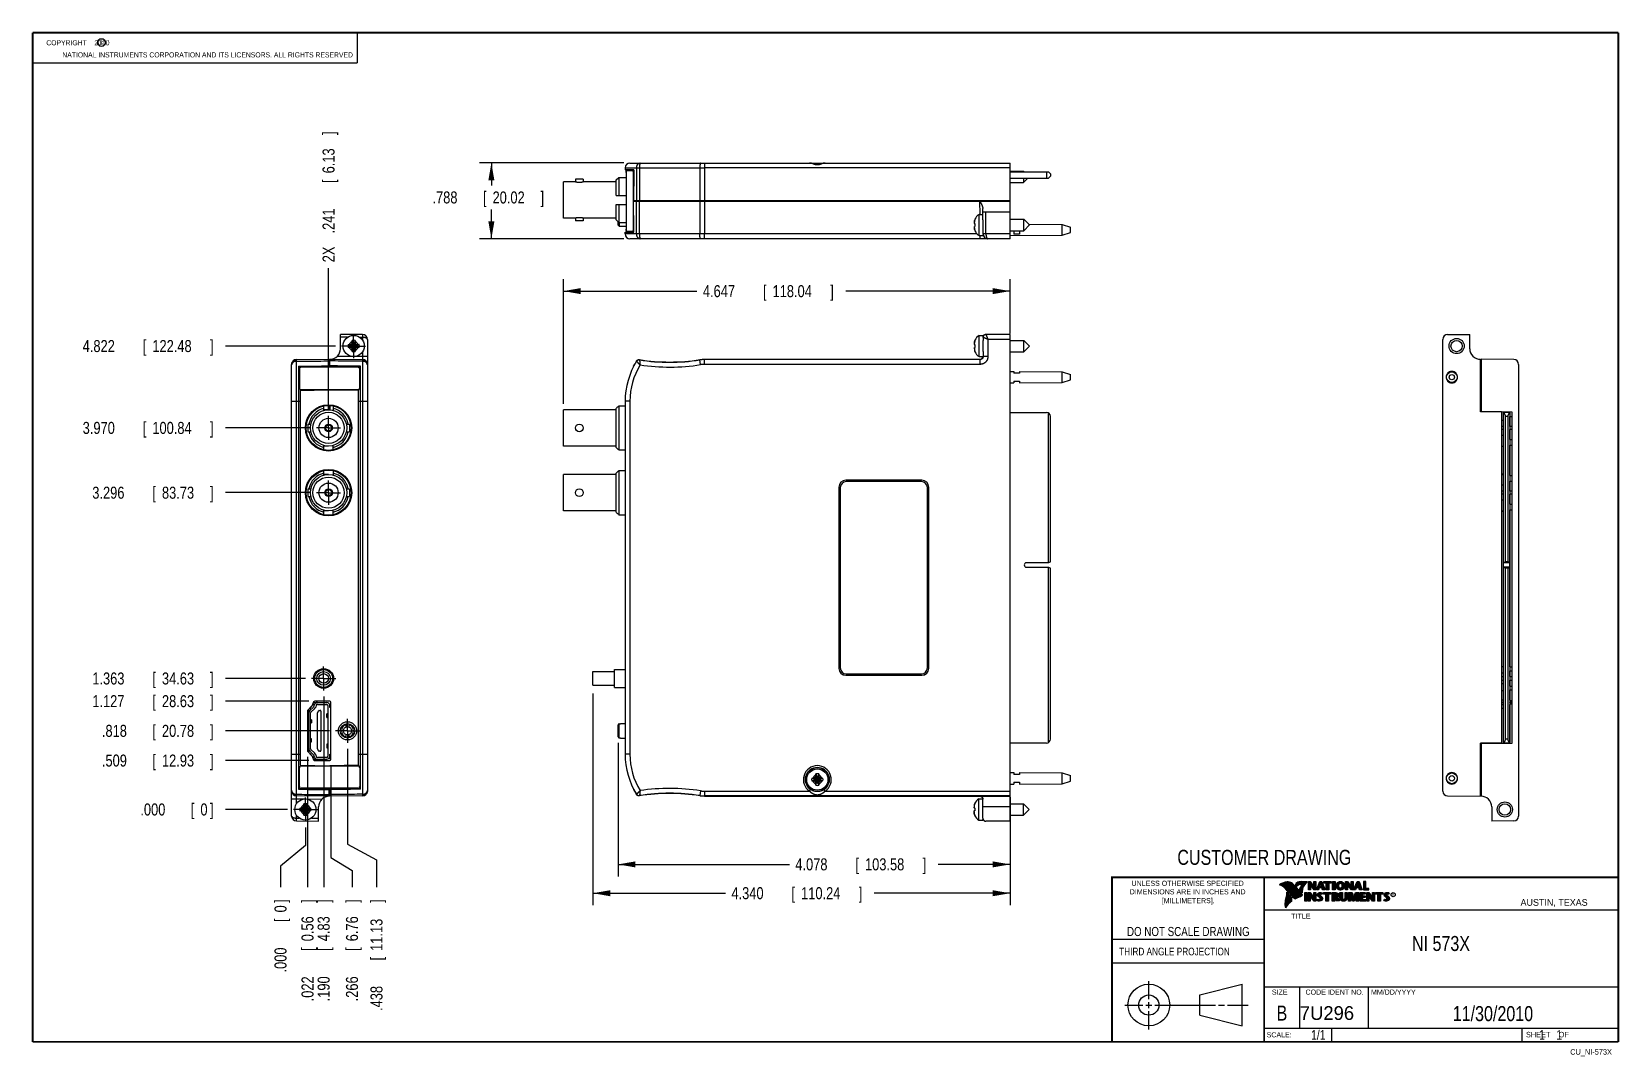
# Model space of a CAD drawing. Header units: inches. Extents: x 0.2 to 16.8, y 0.1 to 10.8.
import ezdxf
from ezdxf.enums import TextEntityAlignment as Align

# ---------------------------------------------------------------- set-up
doc = ezdxf.new("R2010")
doc.units = ezdxf.units.IN
doc.header["$LTSCALE"] = 0.935
doc.header["$MEASUREMENT"] = 0
doc.linetypes.add('CENTER', pattern=[0.6, 0.375, -0.075, 0.075, -0.075])
doc.layers.get('0').update_dxf_attribs({"linetype": 'CONTINUOUS'})
doc.layers.add('DEFAULT_1', color=7, linetype='CENTER')
doc.layers.add('DIMENSIONS', color=7, linetype='CONTINUOUS')
doc.styles.get("Standard").update_dxf_attribs({"font": 'txt', "width": 0.8})
doc.dimstyles.new('DIMSTYLE_1', dxfattribs={"dimtxt": 0.125, "dimasz": 0.18, "dimexe": 0.18, "dimexo": 0.0625, "dimgap": 0.09, "dimtad": 0, "dimtih": 1, "dimtoh": 1, "dimdec": 3, "dimzin": 4, "dimdsep": 46, "dimtxsty": 'STANDARD', "dimblk": '_FILLED', "dimblk1": '_FILLED', "dimblk2": '_FILLED', "dimcen": 0.09, "dimadec": 0, "dimazin": 0, "dimtp": 0.01, "dimtm": 0.01, "dimtfac": 1, "dimtdec": 3, "dimtofl": 0, "dimtmove": 0, "dimatfit": 3, "dimldrblk": '_FILLED', "dimfxl": 1, "dimtolj": 1, "dimtzin": 4, "dimarcsym": 0})
doc.dimstyles.new('DIMSTYLE_2', dxfattribs={"dimtxt": 0.125, "dimasz": 0.18, "dimexe": 0.18, "dimexo": 0.0625, "dimgap": 0.09, "dimtad": 0, "dimtih": 1, "dimtoh": 1, "dimdec": 3, "dimzin": 4, "dimdsep": 46, "dimtxsty": 'STANDARD', "dimblk": '_FILLED', "dimblk1": '_FILLED', "dimblk2": '_FILLED', "dimcen": 0.09, "dimadec": 0, "dimazin": 0, "dimtp": 0.01, "dimtm": 0.01, "dimtfac": 1, "dimtdec": 3, "dimtofl": 0, "dimtmove": 0, "dimatfit": 3, "dimldrblk": '_FILLED', "dimfxl": 1, "dimtolj": 1, "dimtzin": 4, "dimarcsym": 0})

msp = doc.modelspace()

# ---------------------------------------------------------------- texts
at = {"color": 2, "linetype": 'CONTINUOUS', "width": 0.8}
for s, height, p in [('c', 0.053, (0.946, 10.6363)), ('NATIONAL INSTRUMENTS CORPORATION AND ITS LICENSORS. ALL RIGHTS RESERVED', 0.053, (0.5583, 10.5016)), ('THIRD ANGLE PROJECTION', 0.08, (11.5564, 1.1584))]:
    msp.add_text(s, height=height, dxfattribs=at).set_placement(p)
at = {"color": 7, "linetype": 'CONTINUOUS', "width": 0.8}
for s, height, p in [('CUSTOMER DRAWING', 0.15625, (13.0668, 2.1001)), ('DO NOT SCALE DRAWING', 0.095, (12.2754, 1.3592)), ('B', 0.1562, (13.2497, 0.4798))]:
    msp.add_text(s, height=height, dxfattribs=at).set_placement(p, align=Align.CENTER)
at = {"color": 2, "linetype": 'CONTINUOUS'}
for s, p in [('DIMENSIONS ARE IN INCHES AND', (12.2688, 1.7933)), ('UNLESS OTHERWISE SPECIFIED', (12.2688, 1.8819)), ('[MILLIMETERS].', (12.2746, 1.7015))]:
    msp.add_text(s, height=0.053254, dxfattribs=at).set_placement(p, align=Align.CENTER)
for s, height, p in [('R', 0.0217, (14.3971, 1.7782)), ('AUSTIN, TEXAS', 0.069617, (15.7327, 1.6745)), ('TITLE', 0.05325, (13.3474, 1.5397)), ('SIZE', 0.05325, (13.1451, 0.7494)), ('MM/DD/YYYY', 0.05325, (14.1765, 0.7494)), ('SCALE:', 0.05325, (13.0904, 0.3053)), ('SHEET    OF', 0.057262, (15.7892, 0.3052))]:
    msp.add_text(s, height=height, dxfattribs=at).set_placement(p)
at = {"color": 2, "linetype": 'CONTINUOUS', "width": 0.95}
msp.add_text('CODE IDENT NO.', height=0.053254, dxfattribs=at).set_placement((13.7978, 0.7494), align=Align.CENTER)
at = {"color": 7, "linetype": 'CONTINUOUS'}
msp.add_text('7U296', height=0.14316, dxfattribs=at).set_placement((13.4363, 0.4866))
at = {"color": 7, "linetype": 'CONTINUOUS', "width": 0.8}
msp.add_text('1/1', height=0.1, dxfattribs=at).set_placement((13.7025, 0.2805), align=Align.RIGHT)
at = {"color": 2, "linetype": 'CONTINUOUS', "width": 0.8}
msp.add_text('CU_NI-573X', height=0.05726, dxfattribs=at).set_placement((16.6837, 0.1254), align=Align.RIGHT)
at = {"color": 2, "linetype": 'CONTINUOUS', "insert": (0.3125, 10.6805), "char_height": 0.053, "width": 0.8904, "attachment_point": 1}
msp.add_mtext('    COPYRIGHT    2010', dxfattribs=at)
at = {"color": 7, "linetype": 'CONTINUOUS'}
for s, insert, char_height, width, attachment_point in [('NI 573X\\P ', (14.9051, 1.3603), 0.15625, 0.875, 2), ('11/30/2010 ', (15.4455, 0.6307), 0.15625, 1.375, 2), ('    1    1', (15.8075, 0.3805), 0.1, 0.8, 1)]:
    msp.add_mtext(s, dxfattribs=dict(at, insert=insert, char_height=char_height, width=width, attachment_point=attachment_point))

# ---------------------------------------------------------------- blocks, each defined once
blk = doc.blocks.new('_FILLED')
at = {"color": 0, "linetype": 'BYBLOCK'}
blk.add_solid([(0, 0), (-1, 0.174), (-1, -0.174)], dxfattribs=at)
blk = doc.blocks.new('*D0')
at = {"layer": 'DIMENSIONS', "color": 2, "linetype": 'CONTINUOUS'}
for p, q in [((6.342, 3.369), (6.342, 1.98)), ((10.42, 2.805), (10.42, 1.98)), ((6.342, 2.105), (8.124, 2.105)), ((10.42, 2.105), (9.674, 2.105))]:
    blk.add_line(p, q, dxfattribs=at)
at = {"layer": 'DIMENSIONS', "color": 2, "linetype": 'CONTINUOUS', "xscale": 0.18, "yscale": 0.18, "zscale": 0.18, "rotation": 180}
blk.add_blockref('_FILLED', (6.342, 2.105), dxfattribs=at)
at = {"layer": 'DIMENSIONS', "color": 2, "linetype": 'CONTINUOUS', "xscale": 0.18, "yscale": 0.18, "zscale": 0.18}
blk.add_blockref('_FILLED', (10.42, 2.105), dxfattribs=at)
at = {"layer": 'DIMENSIONS', "color": 2, "linetype": 'CONTINUOUS', "width": 0.8}
for s, p in [('4.078', (8.186, 2.043)), ('[', (8.811, 2.043)), ('103.58', (8.911, 2.043)), (']', (9.511, 2.043))]:
    blk.add_text(s, height=0.125, dxfattribs=at).set_placement(p)
blk = doc.blocks.new('*D1')
at = {"layer": 'DIMENSIONS', "color": 2, "linetype": 'CONTINUOUS'}
for p, q in [((6.08, 3.883), (6.08, 1.68)), ((10.42, 2.805), (10.42, 1.68)), ((6.08, 1.805), (7.458, 1.805)), ((10.42, 1.805), (9.008, 1.805))]:
    blk.add_line(p, q, dxfattribs=at)
at = {"layer": 'DIMENSIONS', "color": 2, "linetype": 'CONTINUOUS', "xscale": 0.18, "yscale": 0.18, "zscale": 0.18, "rotation": 180}
blk.add_blockref('_FILLED', (6.08, 1.805), dxfattribs=at)
at = {"layer": 'DIMENSIONS', "color": 2, "linetype": 'CONTINUOUS', "xscale": 0.18, "yscale": 0.18, "zscale": 0.18}
blk.add_blockref('_FILLED', (10.42, 1.805), dxfattribs=at)
at = {"layer": 'DIMENSIONS', "color": 2, "linetype": 'CONTINUOUS', "width": 0.8}
for s, p in [('4.340', (7.521, 1.743)), ('[', (8.146, 1.743)), ('110.24', (8.246, 1.743)), (']', (8.846, 1.743))]:
    blk.add_text(s, height=0.125, dxfattribs=at).set_placement(p)
blk = doc.blocks.new('*D2')
at = {"layer": 'DIMENSIONS', "color": 2, "linetype": 'CONTINUOUS'}
for p, q in [((5.773, 6.898), (5.773, 8.195)), ((10.42, 7.63), (10.42, 8.195)), ((5.773, 8.07), (7.161, 8.07)), ((10.42, 8.07), (8.711, 8.07))]:
    blk.add_line(p, q, dxfattribs=at)
at = {"layer": 'DIMENSIONS', "color": 2, "linetype": 'CONTINUOUS', "xscale": 0.18, "yscale": 0.18, "zscale": 0.18, "rotation": 180}
blk.add_blockref('_FILLED', (5.773, 8.07), dxfattribs=at)
at = {"layer": 'DIMENSIONS', "color": 2, "linetype": 'CONTINUOUS', "xscale": 0.18, "yscale": 0.18, "zscale": 0.18}
blk.add_blockref('_FILLED', (10.42, 8.07), dxfattribs=at)
at = {"layer": 'DIMENSIONS', "color": 2, "linetype": 'CONTINUOUS', "width": 0.8}
for s, p in [('4.647', (7.224, 8.007)), ('[', (7.849, 8.007)), ('118.04', (7.949, 8.007)), (']', (8.549, 8.007))]:
    blk.add_text(s, height=0.125, dxfattribs=at).set_placement(p)
blk = doc.blocks.new('*D3')
at = {"layer": 'DIMENSIONS', "color": 2, "linetype": 'CONTINUOUS'}
for p, q in [((6.402, 9.403), (4.898, 9.403)), ((5.023, 9.403), (5.023, 9.169)), ((5.023, 8.615), (5.023, 8.919)), ((6.402, 8.615), (4.898, 8.615))]:
    blk.add_line(p, q, dxfattribs=at)
at = {"layer": 'DIMENSIONS', "color": 2, "linetype": 'CONTINUOUS', "xscale": 0.18, "yscale": 0.18, "zscale": 0.18}
for p, rotation in [((5.023, 9.403), 90), ((5.023, 8.615), 270)]:
    blk.add_blockref('_FILLED', p, dxfattribs=dict(at, rotation=rotation))
at = {"layer": 'DIMENSIONS', "color": 2, "linetype": 'CONTINUOUS', "width": 0.8}
for s, p in [('.788', (4.41, 8.982)), ('[', (4.935, 8.982)), ('20.02', (5.035, 8.982)), (']', (5.535, 8.982))]:
    blk.add_text(s, height=0.125, dxfattribs=at).set_placement(p)
blk = doc.blocks.new('*D4')
at = {"layer": 'DIMENSIONS', "color": 2, "linetype": 'CONTINUOUS'}
blk.add_line((3.338, 3.494), (2.257, 3.494), dxfattribs=at)
at = {"layer": 'DIMENSIONS', "color": 2, "linetype": 'CONTINUOUS', "width": 0.8}
for s, p in [('.818', (0.97, 3.432)), ('[', (1.495, 3.432)), ('20.78', (1.595, 3.432)), (']', (2.095, 3.432))]:
    blk.add_text(s, height=0.125, dxfattribs=at).set_placement(p)
blk = doc.blocks.new('*D5')
at = {"layer": 'DIMENSIONS', "color": 2, "linetype": 'CONTINUOUS'}
blk.add_line((3.09, 4.04), (2.257, 4.04), dxfattribs=at)
at = {"layer": 'DIMENSIONS', "color": 2, "linetype": 'CONTINUOUS', "width": 0.8}
for s, p in [('1.363', (0.87, 3.977)), ('[', (1.495, 3.977)), ('34.63', (1.595, 3.977)), (']', (2.095, 3.977))]:
    blk.add_text(s, height=0.125, dxfattribs=at).set_placement(p)
blk = doc.blocks.new('*D6')
at = {"layer": 'DIMENSIONS', "color": 2, "linetype": 'CONTINUOUS'}
blk.add_line((3.122, 3.185), (2.257, 3.185), dxfattribs=at)
at = {"layer": 'DIMENSIONS', "color": 2, "linetype": 'CONTINUOUS', "width": 0.8}
for s, p in [('.509', (0.97, 3.123)), ('[', (1.495, 3.123)), ('12.93', (1.595, 3.123)), (']', (2.095, 3.123))]:
    blk.add_text(s, height=0.125, dxfattribs=at).set_placement(p)
blk = doc.blocks.new('*D7')
at = {"layer": 'DIMENSIONS', "color": 2, "linetype": 'CONTINUOUS'}
blk.add_line((3.122, 3.803), (2.257, 3.803), dxfattribs=at)
at = {"layer": 'DIMENSIONS', "color": 2, "linetype": 'CONTINUOUS', "width": 0.8}
for s, p in [('1.127', (0.87, 3.741)), ('[', (1.495, 3.741)), ('28.63', (1.595, 3.741)), (']', (2.095, 3.741))]:
    blk.add_text(s, height=0.125, dxfattribs=at).set_placement(p)
blk = doc.blocks.new('*D8')
at = {"layer": 'DIMENSIONS', "color": 2, "linetype": 'CONTINUOUS'}
blk.add_line((3.141, 5.973), (2.257, 5.973), dxfattribs=at)
at = {"layer": 'DIMENSIONS', "color": 2, "linetype": 'CONTINUOUS', "width": 0.8}
for s, p in [('3.296', (0.87, 5.91)), ('[', (1.495, 5.91)), ('83.73', (1.595, 5.91)), (']', (2.095, 5.91))]:
    blk.add_text(s, height=0.125, dxfattribs=at).set_placement(p)
blk = doc.blocks.new('*D9')
at = {"layer": 'DIMENSIONS', "color": 2, "linetype": 'CONTINUOUS'}
blk.add_line((3.141, 6.646), (2.257, 6.646), dxfattribs=at)
at = {"layer": 'DIMENSIONS', "color": 2, "linetype": 'CONTINUOUS', "width": 0.8}
for s, p in [('3.970', (0.77, 6.584)), ('[', (1.395, 6.584)), ('100.84', (1.495, 6.584)), (']', (2.095, 6.584))]:
    blk.add_text(s, height=0.125, dxfattribs=at).set_placement(p)
blk = doc.blocks.new('*D10')
at = {"layer": 'DIMENSIONS', "color": 2, "linetype": 'CONTINUOUS'}
blk.add_line((3.402, 7.498), (2.257, 7.498), dxfattribs=at)
at = {"layer": 'DIMENSIONS', "color": 2, "linetype": 'CONTINUOUS', "width": 0.8}
for s, p in [('4.822', (0.77, 7.436)), ('[', (1.395, 7.436)), ('122.48', (1.495, 7.436)), (']', (2.095, 7.436))]:
    blk.add_text(s, height=0.125, dxfattribs=at).set_placement(p)
blk = doc.blocks.new('*D11')
at = {"layer": 'DIMENSIONS', "color": 2, "linetype": 'CONTINUOUS'}
blk.add_line((2.9, 2.676), (2.257, 2.676), dxfattribs=at)
at = {"layer": 'DIMENSIONS', "color": 2, "linetype": 'CONTINUOUS', "width": 0.8}
for s, p in [('.000', (1.37, 2.614)), ('[', (1.895, 2.614)), ('0', (1.995, 2.614)), (']', (2.095, 2.614))]:
    blk.add_text(s, height=0.125, dxfattribs=at).set_placement(p)
blk = doc.blocks.new('*D12')
at = {"layer": 'DIMENSIONS', "color": 2, "linetype": 'CONTINUOUS'}
for p, q in [((3.526, 3.307), (3.526, 2.317)), ((3.526, 2.317), (3.828, 2.154)), ((3.828, 2.154), (3.828, 1.868))]:
    blk.add_line(p, q, dxfattribs=at)
at = {"layer": 'DIMENSIONS', "color": 2, "linetype": 'CONTINUOUS', "width": 0.8}
for s, p in [(']', (3.89, 1.705)), ('11.13', (3.89, 1.205)), ('[', (3.89, 1.105)), ('.438', (3.89, 0.58))]:
    blk.add_text(s, height=0.125, rotation=90, dxfattribs=at).set_placement(p)
blk = doc.blocks.new('*D13')
at = {"layer": 'DIMENSIONS', "color": 2, "linetype": 'CONTINUOUS'}
for p, q in [((3.354, 3.135), (3.354, 2.177)), ((3.354, 2.177), (3.573, 2.041)), ((3.573, 2.041), (3.573, 1.868))]:
    blk.add_line(p, q, dxfattribs=at)
at = {"layer": 'DIMENSIONS', "color": 2, "linetype": 'CONTINUOUS', "width": 0.8}
for s, p in [(']', (3.635, 1.705)), ('6.76', (3.635, 1.305)), ('[', (3.635, 1.205)), ('.266', (3.635, 0.68))]:
    blk.add_text(s, height=0.125, rotation=90, dxfattribs=at).set_placement(p)
blk = doc.blocks.new('*D14')
at = {"layer": 'DIMENSIONS', "color": 2, "linetype": 'CONTINUOUS'}
blk.add_line((3.11, 3.224), (3.11, 1.868), dxfattribs=at)
at = {"layer": 'DIMENSIONS', "color": 2, "linetype": 'CONTINUOUS', "width": 0.8}
for s, p in [(']', (3.172, 1.705)), ('0.56', (3.172, 1.305)), ('[', (3.172, 1.205)), ('.022', (3.172, 0.68))]:
    blk.add_text(s, height=0.125, rotation=90, dxfattribs=at).set_placement(p)
blk = doc.blocks.new('*D15')
at = {"layer": 'DIMENSIONS', "color": 2, "linetype": 'CONTINUOUS'}
blk.add_line((3.278, 3.852), (3.278, 1.868), dxfattribs=at)
at = {"layer": 'DIMENSIONS', "color": 2, "linetype": 'CONTINUOUS', "width": 0.8}
for s, p in [(']', (3.34, 1.705)), ('4.83', (3.34, 1.305)), ('[', (3.34, 1.205)), ('.190', (3.34, 0.68))]:
    blk.add_text(s, height=0.125, rotation=90, dxfattribs=at).set_placement(p)
blk = doc.blocks.new('*D16')
at = {"layer": 'DIMENSIONS', "color": 2, "linetype": 'CONTINUOUS'}
blk.add_line((3.329, 6.834), (3.329, 8.307), dxfattribs=at)
at = {"layer": 'DIMENSIONS', "color": 2, "linetype": 'CONTINUOUS', "width": 0.8}
for s, p in [(']', (3.391, 9.695)), ('6.13', (3.391, 9.295)), ('[', (3.391, 9.195)), ('.241', (3.391, 8.67)), ('2X ', (3.391, 8.37))]:
    blk.add_text(s, height=0.125, rotation=90, dxfattribs=at).set_placement(p)
blk = doc.blocks.new('*D17')
at = {"layer": 'DIMENSIONS', "color": 2, "linetype": 'CONTINUOUS'}
for p, q in [((3.088, 2.489), (3.088, 2.301)), ((3.088, 2.301), (2.829, 2.087)), ((2.829, 2.087), (2.829, 1.868))]:
    blk.add_line(p, q, dxfattribs=at)
at = {"layer": 'DIMENSIONS', "color": 2, "linetype": 'CONTINUOUS', "width": 0.8}
for s, p in [(']', (2.891, 1.705)), ('0', (2.891, 1.605)), ('[', (2.891, 1.505)), ('.000', (2.891, 0.98))]:
    blk.add_text(s, height=0.125, rotation=90, dxfattribs=at).set_placement(p)

# ---------------------------------------------------------------- dimensions: what is measured, and where the dimension line sits
at = {"layer": 'DIMENSIONS', "color": 2, "linetype": 'CONTINUOUS'}
dim = msp.add_ordinate_dim(feature_location=(3.3289, 6.8341), offset=(0, 1.4733), dtype=1, origin=(3.0876, 2.6765), text='2X <>', dimstyle='DIMSTYLE_2', dxfattribs=at)
dim.commit()
dim.dimension.update_dxf_attribs({"geometry": '*D16', "text_midpoint": (3.3289, 9.0824)})
for base, p1, p2, angle, picture, middle in [((5.0226, 8.6149), (6.402, 9.4029), (6.402, 8.6149), 270, '*D3', (5.0226, 9.0441)), ((5.7726, 8.0699), (10.42, 7.6304), (5.7726, 6.8979), 180, '*D2', (7.9363, 8.0699)), ((6.08, 1.805), (10.42, 2.8045), (6.08, 3.8832), 180, '*D1', (8.2335, 1.805)), ((6.342, 2.105), (10.42, 2.8045), (6.342, 3.3694), 180, '*D0', (8.8987, 2.105))]:
    dim = msp.add_linear_dim(base=base, p1=p1, p2=p2, angle=angle, dimstyle='DIMSTYLE_1', dxfattribs=at)
    dim.commit()
    dim.dimension.update_dxf_attribs({"geometry": picture, "text_midpoint": middle, "dimtype": 160})
for feature_location, offset, dtype, origin, picture, middle in [((3.402, 7.4985), (-1.1449, 0), 0, (2.9625, 2.6765), '*D10', (1.4821, 7.4985)), ((3.1413, 6.6465), (-0.8842, 0), 0, (2.9625, 2.6765), '*D9', (1.4821, 6.6465)), ((3.1413, 5.9728), (-0.8842, 0), 0, (2.9625, 2.6765), '*D8', (1.5321, 5.9728)), ((3.09, 4.0397), (-0.8329, 0), 0, (2.9625, 2.6765), '*D5', (1.5321, 4.0397)), ((3.1221, 3.8035), (-0.865, 0), 0, (2.9625, 2.6765), '*D7', (1.5321, 3.8035)), ((3.2776, 3.8521), (0, -1.9846), 1, (3.0876, 2.5514), '*D15', (3.2776, 1.2425)), ((3.3382, 3.4945), (-1.0811, 0), 0, (2.9625, 2.6765), '*D4', (1.5821, 3.4945)), ((3.5257973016, 3.3068717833), (0.3021259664, -1.439343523), 0, (3.0876004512, 2.5513717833), '*D12', (3.827923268, 1.1925282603)), ((3.1221, 3.1855), (-0.865, 0), 0, (2.9625, 2.6765), '*D6', (1.5821, 3.1855)), ((3.1096, 3.2243), (0, -1.3568), 1, (3.0876, 2.5514), '*D14', (3.1096, 1.2425)), ((3.3536, 3.135), (0.2194, -1.2674), 0, (3.0876, 2.5514), '*D13', (3.573, 1.2425)), ((2.9000004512, 2.6764717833), (-0.6429021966, 0), 0, (2.9625004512, 2.6764717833), '*D11', (1.7820982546, 2.6764717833)), ((3.0876004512, 2.4888717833), (-0.2588872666, -0.621343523), 0, (3.0876004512, 2.5513717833), '*D17', (2.8287131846, 1.3925282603))]:
    dim = msp.add_ordinate_dim(feature_location=feature_location, offset=offset, dtype=dtype, origin=origin, dimstyle='DIMSTYLE_2', dxfattribs=at)
    dim.commit()
    dim.dimension.update_dxf_attribs({"geometry": picture, "text_midpoint": middle})

# ---------------------------------------------------------------- linework, layer by layer
at = {"color": 2, "linetype": 'CONTINUOUS'}
for p, q in [((0.25, 10.7586), (3.625, 10.7586)), ((0.25, 10.7586), (0.25, 10.4456)), ((3.625, 10.7586), (3.625, 10.4456)), ((0.25, 10.4456), (3.625, 10.4456)), ((13.0652, 1.9695), (16.745, 1.9695)), ((13.0652, 1.9695), (13.0652, 0.2605)), ((13.2311, 1.8934), (13.2311, 1.8949)), ((13.2347, 1.8921), (13.2347, 1.8972)), ((13.2382, 1.8907), (13.2382, 1.8994)), ((13.2418, 1.8892), (13.2418, 1.9015)), ((13.2453, 1.8876), (13.2453, 1.9035)), ((13.2489, 1.8858), (13.2489, 1.9054)), ((13.2524, 1.8839), (13.2524, 1.9069)), ((13.256, 1.8818), (13.256, 1.9084)), ((13.2596, 1.8796), (13.2596, 1.9098)), ((13.2631, 1.8772), (13.2631, 1.9111)), ((13.2667, 1.8747), (13.2667, 1.9124)), ((13.2702, 1.872), (13.2702, 1.9135)), ((13.2738, 1.869), (13.2738, 1.9146)), ((13.2773, 1.8658), (13.2773, 1.9155)), ((13.2809, 1.8624), (13.2809, 1.9164)), ((13.2844, 1.8587), (13.2844, 1.9173)), ((13.288, 1.8549), (13.288, 1.9181)), ((13.2915, 1.851), (13.2915, 1.9188)), ((13.2951, 1.8471), (13.2951, 1.9194)), ((13.2987, 1.8431), (13.2987, 1.9198)), ((13.3022, 1.8391), (13.3022, 1.92)), ((13.3058, 1.8351), (13.3058, 1.9201)), ((13.3093, 1.8311), (13.3093, 1.9201)), ((13.3129, 1.827), (13.3129, 1.9199)), ((13.3164, 1.8229), (13.3164, 1.9196)), ((13.32, 1.8188), (13.32, 1.9192)), ((13.3235, 1.8146), (13.3235, 1.9186)), ((13.3271, 1.8104), (13.3271, 1.9179)), ((13.3306, 1.8062), (13.3306, 1.9172)), ((13.3342, 1.802), (13.3342, 1.9163)), ((13.3378, 1.7978), (13.3378, 1.9151)), ((13.3413, 1.7937), (13.3413, 1.9138)), ((13.3449, 1.7897), (13.3449, 1.9122)), ((13.3484, 1.7856), (13.3484, 1.9103)), ((13.352, 1.7817), (13.352, 1.9081)), ((13.3555, 1.7778), (13.3555, 1.9055)), ((13.3591, 1.7739), (13.3591, 1.9026)), ((13.3626, 1.7701), (13.3626, 1.8991)), ((13.3662, 1.7663), (13.3662, 1.8952)), ((13.3697, 1.7625), (13.3697, 1.8915)), ((13.3733, 1.7588), (13.3733, 1.8878)), ((13.3769, 1.7556), (13.3769, 1.8841)), ((13.3804, 1.7529), (13.3804, 1.8803)), ((13.384, 1.7512), (13.384, 1.8766)), ((13.3875, 1.7509), (13.3875, 1.8728)), ((13.4022, 1.878), (13.3901, 1.8922)), ((13.3911, 1.7518), (13.3911, 1.8691)), ((13.4029, 1.881), (13.3927, 1.893)), ((13.3946, 1.8908), (13.3946, 1.8999)), ((13.3946, 1.7533), (13.3946, 1.8653)), ((13.3982, 1.8866), (13.3982, 1.9062)), ((13.3982, 1.7548), (13.3982, 1.8615)), ((13.4017, 1.8824), (13.4017, 1.9101)), ((13.4017, 1.7563), (13.4017, 1.8574)), ((13.4053, 1.8823), (13.4053, 1.9129)), ((13.4053, 1.7578), (13.4053, 1.8531)), ((13.4088, 1.8844), (13.4088, 1.915)), ((13.4088, 1.7593), (13.4088, 1.8488)), ((13.4124, 1.887), (13.4124, 1.9167)), ((13.4124, 1.7609), (13.4124, 1.8445)), ((13.4159, 1.89), (13.4159, 1.9182)), ((13.4159, 1.7625), (13.4159, 1.8402)), ((13.4195, 1.8937), (13.4195, 1.9193)), ((13.4195, 1.7641), (13.4195, 1.8359)), ((13.4231, 1.8964), (13.4231, 1.9203)), ((13.4231, 1.7657), (13.4231, 1.8316)), ((13.4266, 1.8982), (13.4266, 1.9209)), ((13.4266, 1.7674), (13.4266, 1.8273)), ((13.4302, 1.8995), (13.4302, 1.9214)), ((13.4302, 1.7691), (13.4302, 1.823)), ((13.4414, 1.8328), (13.4319, 1.8437)), ((13.4337, 1.8997), (13.4337, 1.922)), ((13.4337, 1.7708), (13.4337, 1.8187)), ((13.4433, 1.8344), (13.4349, 1.844)), ((13.4373, 1.8991), (13.4373, 1.9224)), ((13.4373, 1.8413), (13.4373, 1.8491)), ((13.4408, 1.898), (13.4408, 1.9228)), ((13.4408, 1.8372), (13.4408, 1.8572)), ((13.4444, 1.8972), (13.4444, 1.9231)), ((13.4444, 1.8331), (13.4444, 1.8665)), ((13.4479, 1.8969), (13.4479, 1.9234)), ((13.4479, 1.8288), (13.4479, 1.873)), ((13.4515, 1.8966), (13.4515, 1.9236)), ((13.4515, 1.8247), (13.4515, 1.8764)), ((13.4529, 1.9261), (13.5132, 1.9271)), ((13.453, 1.9236), (13.5067, 1.9245)), ((13.455, 1.8965), (13.455, 1.9237)), ((13.455, 1.8207), (13.455, 1.878)), ((13.4586, 1.8964), (13.4586, 1.9237)), ((13.4586, 1.8303), (13.4586, 1.879)), ((13.4622, 1.8957), (13.4622, 1.9238)), ((13.4622, 1.8535), (13.4622, 1.8795)), ((13.4657, 1.8935), (13.4657, 1.9238)), ((13.4657, 1.8636), (13.4657, 1.8798)), ((13.4693, 1.872), (13.4693, 1.9239)), ((13.4728, 1.8794), (13.4728, 1.9239)), ((13.4764, 1.8859), (13.4764, 1.924)), ((13.4799, 1.8919), (13.4799, 1.924)), ((13.4835, 1.8973), (13.4835, 1.9241)), ((13.487, 1.9023), (13.487, 1.9242)), ((13.4906, 1.9069), (13.4906, 1.9242)), ((13.4941, 1.9112), (13.4941, 1.9243)), ((13.4977, 1.9153), (13.4977, 1.9243)), ((13.5013, 1.9191), (13.5013, 1.9244)), ((13.5261, 1.9263), (13.5451, 1.9263)), ((13.5261, 1.839), (13.5261, 1.9263)), ((13.5466, 1.839), (13.5261, 1.839)), ((13.5286, 1.9237), (13.5439, 1.9237)), ((13.5286, 1.8415), (13.5286, 1.9237)), ((13.5441, 1.8415), (13.5286, 1.8415)), ((13.5332, 1.8415), (13.5332, 1.9237)), ((13.5367, 1.8415), (13.5367, 1.9237)), ((13.5402, 1.8415), (13.5402, 1.9237)), ((13.5441, 1.8976), (13.5437, 1.9237)), ((13.5439, 1.9237), (13.5854, 1.869)), ((13.5873, 1.8415), (13.5441, 1.8976)), ((13.5441, 1.8976), (13.5441, 1.8415)), ((13.5451, 1.9263), (13.5829, 1.8765)), ((13.586, 1.839), (13.5466, 1.8902)), ((13.5466, 1.8902), (13.5466, 1.839)), ((13.5471, 1.8936), (13.5471, 1.9194)), ((13.5506, 1.8891), (13.5506, 1.9149)), ((13.5541, 1.8846), (13.5541, 1.9103)), ((13.5576, 1.8801), (13.5576, 1.9057)), ((13.561, 1.8756), (13.561, 1.9011)), ((13.5645, 1.8711), (13.5645, 1.8965)), ((13.568, 1.8665), (13.568, 1.8919)), ((13.5715, 1.862), (13.5715, 1.8874)), ((13.575, 1.8575), (13.575, 1.8828)), ((13.5784, 1.853), (13.5784, 1.8782)), ((13.5819, 1.8485), (13.5819, 1.8736)), ((13.5829, 1.9263), (13.6036, 1.9263)), ((13.5829, 1.8765), (13.5829, 1.9263)), ((13.5854, 1.9237), (13.6011, 1.9237)), ((13.5854, 1.869), (13.5854, 1.9237)), ((13.5854, 1.844), (13.5854, 1.869)), ((13.6036, 1.839), (13.586, 1.839)), ((13.6011, 1.8415), (13.5873, 1.8415)), ((13.5889, 1.8415), (13.5889, 1.9237)), ((13.5923, 1.8415), (13.5923, 1.9237)), ((13.5958, 1.8415), (13.5958, 1.9237)), ((13.5993, 1.8415), (13.5993, 1.9237)), ((13.6011, 1.9237), (13.6011, 1.8415)), ((13.6036, 1.9263), (13.6036, 1.839)), ((13.6088, 1.839), (13.6444, 1.9262)), ((13.6294, 1.839), (13.6088, 1.839)), ((13.6125, 1.8415), (13.6461, 1.9237)), ((13.6277, 1.8415), (13.6125, 1.8415)), ((13.6167, 1.8415), (13.6167, 1.8516)), ((13.6201, 1.8415), (13.6201, 1.8601)), ((13.6236, 1.8415), (13.6236, 1.8686)), ((13.6271, 1.8415), (13.6271, 1.8771)), ((13.6361, 1.8623), (13.6277, 1.8415)), ((13.6378, 1.8598), (13.6294, 1.839)), ((13.6306, 1.8486), (13.6306, 1.8857)), ((13.634, 1.8573), (13.634, 1.8942)), ((13.6665, 1.8623), (13.6361, 1.8623)), ((13.6375, 1.8623), (13.6375, 1.9027)), ((13.6647, 1.8598), (13.6378, 1.8598)), ((13.6388, 1.8711), (13.65, 1.9073)), ((13.6639, 1.8711), (13.6388, 1.8711)), ((13.641, 1.8781), (13.641, 1.9112)), ((13.641, 1.8623), (13.641, 1.8711)), ((13.6423, 1.8736), (13.6519, 1.9048)), ((13.6606, 1.8736), (13.6423, 1.8736)), ((13.6444, 1.9262), (13.6664, 1.9262)), ((13.6445, 1.8893), (13.6445, 1.9197)), ((13.6445, 1.8623), (13.6445, 1.8711)), ((13.6461, 1.9237), (13.6647, 1.9237)), ((13.6479, 1.9006), (13.6479, 1.9237)), ((13.6479, 1.8623), (13.6479, 1.8711)), ((13.65, 1.9073), (13.6541, 1.9073)), ((13.6514, 1.9073), (13.6514, 1.9237)), ((13.6514, 1.8623), (13.6514, 1.8711)), ((13.6519, 1.9048), (13.6521, 1.9048)), ((13.6521, 1.9048), (13.6606, 1.8736)), ((13.6541, 1.9073), (13.6639, 1.8711)), ((13.6549, 1.9043), (13.6549, 1.9237)), ((13.6549, 1.8623), (13.6549, 1.8711)), ((13.6584, 1.8915), (13.6584, 1.9237)), ((13.6584, 1.8623), (13.6584, 1.8711)), ((13.6618, 1.8787), (13.6618, 1.9237)), ((13.6618, 1.8623), (13.6618, 1.8711)), ((13.6647, 1.9237), (13.6959, 1.8415)), ((13.6717, 1.839), (13.6647, 1.8598)), ((13.6653, 1.8623), (13.6653, 1.922)), ((13.6664, 1.9262), (13.6995, 1.839)), ((13.6735, 1.8415), (13.6665, 1.8623)), ((13.6688, 1.8555), (13.6688, 1.9128)), ((13.6995, 1.839), (13.6717, 1.839)), ((13.6723, 1.8452), (13.6723, 1.9037)), ((13.6959, 1.8415), (13.6735, 1.8415)), ((13.6757, 1.8415), (13.6757, 1.8945)), ((13.6792, 1.8415), (13.6792, 1.8854)), ((13.6827, 1.8415), (13.6827, 1.8762)), ((13.6862, 1.8415), (13.6862, 1.8671)), ((13.6866, 1.9262), (13.7634, 1.9262)), ((13.6866, 1.9099), (13.6866, 1.9262)), ((13.7118, 1.9099), (13.6866, 1.9099)), ((13.6891, 1.9237), (13.7609, 1.9237)), ((13.6891, 1.9125), (13.6891, 1.9237)), ((13.7143, 1.9125), (13.6891, 1.9125)), ((13.6896, 1.8415), (13.6896, 1.8579)), ((13.6931, 1.9125), (13.6931, 1.9237)), ((13.6931, 1.8415), (13.6931, 1.8488)), ((13.6966, 1.9125), (13.6966, 1.9237)), ((13.7001, 1.9125), (13.7001, 1.9237)), ((13.7035, 1.9125), (13.7035, 1.9237)), ((13.707, 1.9125), (13.707, 1.9237)), ((13.7105, 1.9125), (13.7105, 1.9237)), ((13.7118, 1.839), (13.7118, 1.9099)), ((13.7382, 1.839), (13.7118, 1.839)), ((13.7143, 1.9125), (13.714, 1.9237)), ((13.7143, 1.8415), (13.7143, 1.9125)), ((13.7357, 1.8415), (13.7143, 1.8415)), ((13.7174, 1.8415), (13.7174, 1.9237)), ((13.7209, 1.8415), (13.7209, 1.9237)), ((13.7244, 1.8415), (13.7244, 1.9237)), ((13.7279, 1.8415), (13.7279, 1.9237)), ((13.7313, 1.8415), (13.7313, 1.9237)), ((13.7357, 1.9125), (13.7348, 1.9237)), ((13.7609, 1.9125), (13.7357, 1.9125)), ((13.7357, 1.9125), (13.7357, 1.8415)), ((13.7634, 1.9099), (13.7382, 1.9099)), ((13.7382, 1.9099), (13.7382, 1.839)), ((13.7383, 1.9125), (13.7383, 1.9237)), ((13.7418, 1.9125), (13.7418, 1.9237)), ((13.7452, 1.9125), (13.7452, 1.9237)), ((13.7487, 1.9125), (13.7487, 1.9237)), ((13.7522, 1.9125), (13.7522, 1.9237)), ((13.7557, 1.9125), (13.7557, 1.9237)), ((13.7591, 1.9125), (13.7591, 1.9237)), ((13.7609, 1.9237), (13.7609, 1.9125)), ((13.7634, 1.9262), (13.7634, 1.9099)), ((13.7768, 1.9262), (13.8031, 1.9262)), ((13.7768, 1.839), (13.7768, 1.9262)), ((13.8031, 1.839), (13.7768, 1.839)), ((13.7794, 1.9237), (13.8006, 1.9237)), ((13.7794, 1.8415), (13.7794, 1.9237)), ((13.8006, 1.8415), (13.7794, 1.8415)), ((13.7835, 1.8415), (13.7835, 1.9237)), ((13.787, 1.8415), (13.787, 1.9237)), ((13.7904, 1.8415), (13.7904, 1.9237)), ((13.7939, 1.8415), (13.7939, 1.9237)), ((13.7974, 1.8415), (13.7974, 1.9237)), ((13.8006, 1.9237), (13.8006, 1.8415)), ((13.8031, 1.9262), (13.8031, 1.839)), ((13.8154, 1.8853), (13.8155, 1.8871)), ((13.8154, 1.8834), (13.8154, 1.8853)), ((13.8154, 1.8816), (13.8154, 1.8834)), ((13.8155, 1.8797), (13.8154, 1.8816)), ((13.8155, 1.8871), (13.8157, 1.8889)), ((13.8157, 1.8779), (13.8155, 1.8797)), ((13.8157, 1.8889), (13.8159, 1.8907)), ((13.8159, 1.876), (13.8157, 1.8779)), ((13.8159, 1.8907), (13.8161, 1.8924)), ((13.8162, 1.8742), (13.8159, 1.876)), ((13.8161, 1.8924), (13.8165, 1.8941)), ((13.8166, 1.8724), (13.8162, 1.8742)), ((13.8165, 1.8941), (13.8169, 1.8958)), ((13.817, 1.8706), (13.8166, 1.8724)), ((13.8169, 1.8958), (13.8174, 1.8975)), ((13.8174, 1.8689), (13.817, 1.8706)), ((13.8174, 1.8975), (13.8179, 1.8991)), ((13.8179, 1.8672), (13.8174, 1.8689)), ((13.8179, 1.8991), (13.8185, 1.9006)), ((13.8179, 1.8852), (13.818, 1.8869)), ((13.8179, 1.8834), (13.8179, 1.8852)), ((13.818, 1.8817), (13.8179, 1.8834)), ((13.8185, 1.8655), (13.8179, 1.8672)), ((13.818, 1.8869), (13.8182, 1.8886)), ((13.8181, 1.8799), (13.818, 1.8817)), ((13.8182, 1.8781), (13.8181, 1.8799)), ((13.8182, 1.8886), (13.8184, 1.8903)), ((13.8184, 1.8764), (13.8182, 1.8781)), ((13.8184, 1.8903), (13.8186, 1.892)), ((13.8187, 1.8746), (13.8184, 1.8764)), ((13.8185, 1.9006), (13.8191, 1.9021)), ((13.8191, 1.8639), (13.8185, 1.8655)), ((13.8186, 1.892), (13.819, 1.8936)), ((13.8191, 1.8729), (13.8187, 1.8746)), ((13.819, 1.8936), (13.8193, 1.8952)), ((13.8191, 1.9021), (13.8198, 1.9036)), ((13.8194, 1.8712), (13.8191, 1.8729)), ((13.8198, 1.8623), (13.8191, 1.8639)), ((13.8193, 1.8952), (13.8198, 1.8967)), ((13.8199, 1.8696), (13.8194, 1.8712)), ((13.8198, 1.9036), (13.8206, 1.9051)), ((13.8198, 1.8967), (13.8203, 1.8982)), ((13.8205, 1.8607), (13.8198, 1.8623)), ((13.8204, 1.8679), (13.8199, 1.8696)), ((13.8203, 1.8982), (13.8208, 1.8997)), ((13.8209, 1.8664), (13.8204, 1.8679)), ((13.8213, 1.8592), (13.8205, 1.8607)), ((13.8206, 1.9051), (13.8214, 1.9065)), ((13.8208, 1.8997), (13.8214, 1.9011)), ((13.8209, 1.8664), (13.8208, 1.8997)), ((13.8215, 1.8648), (13.8209, 1.8664)), ((13.8221, 1.8578), (13.8213, 1.8592)), ((13.8214, 1.9065), (13.8223, 1.9079)), ((13.8214, 1.9011), (13.8221, 1.9025)), ((13.8221, 1.8633), (13.8215, 1.8648)), ((13.8221, 1.9025), (13.8228, 1.9038)), ((13.8228, 1.8619), (13.8221, 1.8633)), ((13.823, 1.8563), (13.8221, 1.8578)), ((13.8223, 1.9079), (13.8232, 1.9092)), ((13.8228, 1.9038), (13.8236, 1.9052)), ((13.8235, 1.8604), (13.8228, 1.8619)), ((13.8239, 1.855), (13.823, 1.8563)), ((13.8232, 1.9092), (13.8243, 1.9106)), ((13.8243, 1.8591), (13.8235, 1.8604)), ((13.8236, 1.9052), (13.8244, 1.9065)), ((13.8249, 1.8536), (13.8239, 1.855)), ((13.8243, 1.9106), (13.8253, 1.9119)), ((13.8243, 1.8591), (13.8244, 1.9065)), ((13.8251, 1.8577), (13.8243, 1.8591)), ((13.8244, 1.9065), (13.8253, 1.9077)), ((13.826, 1.8523), (13.8249, 1.8536)), ((13.826, 1.8564), (13.8251, 1.8577)), ((13.8253, 1.9119), (13.8265, 1.9132)), ((13.8253, 1.9077), (13.8262, 1.909)), ((13.8269, 1.8552), (13.826, 1.8564)), ((13.8271, 1.8511), (13.826, 1.8523)), ((13.8262, 1.909), (13.8273, 1.9102)), ((13.8265, 1.9132), (13.8276, 1.9144)), ((13.8279, 1.854), (13.8269, 1.8552)), ((13.8282, 1.8499), (13.8271, 1.8511)), ((13.8273, 1.9102), (13.8283, 1.9114)), ((13.8276, 1.9144), (13.8288, 1.9156)), ((13.8279, 1.854), (13.8283, 1.9114)), ((13.8289, 1.8528), (13.8279, 1.854)), ((13.8294, 1.8487), (13.8282, 1.8499)), ((13.8283, 1.9114), (13.8294, 1.9126)), ((13.8288, 1.9156), (13.8301, 1.9167)), ((13.83, 1.8517), (13.8289, 1.8528)), ((13.8294, 1.9126), (13.8306, 1.9137)), ((13.8306, 1.8476), (13.8294, 1.8487)), ((13.8311, 1.8506), (13.83, 1.8517)), ((13.8301, 1.9167), (13.8314, 1.9178)), ((13.8306, 1.9137), (13.8318, 1.9148)), ((13.8319, 1.8466), (13.8306, 1.8476)), ((13.8311, 1.8506), (13.8318, 1.9148)), ((13.8323, 1.8496), (13.8311, 1.8506)), ((13.8314, 1.9178), (13.8327, 1.9188)), ((13.8318, 1.9148), (13.833, 1.9158)), ((13.8332, 1.8456), (13.8319, 1.8466)), ((13.8335, 1.8486), (13.8323, 1.8496)), ((13.8327, 1.9188), (13.834, 1.9198)), ((13.833, 1.9158), (13.8342, 1.9168)), ((13.8346, 1.8447), (13.8332, 1.8456)), ((13.8347, 1.8477), (13.8335, 1.8486)), ((13.834, 1.9198), (13.8354, 1.9207)), ((13.8342, 1.9168), (13.8355, 1.9177)), ((13.836, 1.8438), (13.8346, 1.8447)), ((13.8347, 1.8477), (13.8355, 1.9177)), ((13.836, 1.8468), (13.8347, 1.8477)), ((13.8354, 1.9207), (13.8368, 1.9215)), ((13.8355, 1.9177), (13.8368, 1.9185)), ((13.8373, 1.846), (13.836, 1.8468)), ((13.8374, 1.843), (13.836, 1.8438)), ((13.8368, 1.9215), (13.8382, 1.9223)), ((13.8368, 1.9185), (13.8381, 1.9193)), ((13.8386, 1.8452), (13.8373, 1.846)), ((13.839, 1.8423), (13.8374, 1.843)), ((13.8381, 1.9193), (13.8394, 1.92)), ((13.8386, 1.8452), (13.8381, 1.9193)), ((13.8382, 1.9223), (13.8397, 1.923)), ((13.84, 1.8445), (13.8386, 1.8452)), ((13.8405, 1.8416), (13.839, 1.8423)), ((13.8394, 1.92), (13.8408, 1.9207)), ((13.8397, 1.923), (13.8412, 1.9237)), ((13.8397, 1.8857), (13.8398, 1.8868)), ((13.8397, 1.8845), (13.8397, 1.8857)), ((13.8397, 1.8833), (13.8397, 1.8845)), ((13.8397, 1.8821), (13.8397, 1.8833)), ((13.8397, 1.8809), (13.8397, 1.8821)), ((13.8398, 1.8796), (13.8397, 1.8809)), ((13.8398, 1.8868), (13.8399, 1.888)), ((13.8399, 1.8784), (13.8398, 1.8796)), ((13.8399, 1.888), (13.84, 1.8891)), ((13.84, 1.8773), (13.8399, 1.8784)), ((13.84, 1.8891), (13.8401, 1.8902)), ((13.8401, 1.8761), (13.84, 1.8773)), ((13.8415, 1.8439), (13.84, 1.8445)), ((13.8401, 1.8902), (13.8402, 1.8913)), ((13.8402, 1.8749), (13.8401, 1.8761)), ((13.8402, 1.8913), (13.8403, 1.8924)), ((13.8404, 1.8738), (13.8402, 1.8749)), ((13.8403, 1.8924), (13.8405, 1.8934)), ((13.8405, 1.8727), (13.8404, 1.8738)), ((13.8405, 1.8934), (13.8407, 1.8944)), ((13.8407, 1.8716), (13.8405, 1.8727)), ((13.8421, 1.8409), (13.8405, 1.8416)), ((13.8407, 1.8944), (13.8409, 1.8954)), ((13.841, 1.8706), (13.8407, 1.8716)), ((13.8408, 1.9207), (13.8422, 1.9213)), ((13.8409, 1.8954), (13.8411, 1.8963)), ((13.8412, 1.8696), (13.841, 1.8706)), ((13.8411, 1.8963), (13.8414, 1.8972)), ((13.8412, 1.9237), (13.8427, 1.9243)), ((13.8414, 1.8686), (13.8412, 1.8696)), ((13.8414, 1.8972), (13.8416, 1.8981)), ((13.8417, 1.8677), (13.8414, 1.8686)), ((13.8415, 1.8439), (13.8417, 1.8678)), ((13.843, 1.8433), (13.8415, 1.8439)), ((13.8416, 1.8981), (13.8419, 1.899)), ((13.842, 1.8667), (13.8417, 1.8677)), ((13.8419, 1.899), (13.8422, 1.8999)), ((13.842, 1.8991), (13.8422, 1.9213)), ((13.8423, 1.8658), (13.842, 1.8667)), ((13.8438, 1.8404), (13.8421, 1.8409)), ((13.8422, 1.9213), (13.8436, 1.9219)), ((13.8422, 1.8999), (13.8426, 1.9007)), ((13.8422, 1.8844), (13.8423, 1.8856)), ((13.8422, 1.8833), (13.8422, 1.8844)), ((13.8422, 1.8821), (13.8422, 1.8833)), ((13.8423, 1.8809), (13.8422, 1.8821)), ((13.8423, 1.8867), (13.8424, 1.8878)), ((13.8423, 1.8856), (13.8423, 1.8867)), ((13.8423, 1.8798), (13.8423, 1.8809)), ((13.8424, 1.8786), (13.8423, 1.8798)), ((13.8427, 1.865), (13.8423, 1.8658)), ((13.8424, 1.8878), (13.8425, 1.8889)), ((13.8425, 1.8775), (13.8424, 1.8786)), ((13.8425, 1.8889), (13.8426, 1.89)), ((13.8426, 1.8764), (13.8425, 1.8775)), ((13.8426, 1.9007), (13.843, 1.9016)), ((13.8426, 1.89), (13.8427, 1.891)), ((13.8427, 1.8753), (13.8426, 1.8764)), ((13.8427, 1.9243), (13.8443, 1.9248)), ((13.8427, 1.891), (13.8428, 1.892)), ((13.8429, 1.8742), (13.8427, 1.8753)), ((13.8431, 1.8641), (13.8427, 1.865)), ((13.8428, 1.892), (13.843, 1.893)), ((13.843, 1.8731), (13.8429, 1.8742)), ((13.843, 1.9016), (13.8434, 1.9024)), ((13.843, 1.893), (13.8432, 1.8939)), ((13.8432, 1.8721), (13.843, 1.8731)), ((13.8445, 1.8428), (13.843, 1.8433)), ((13.8434, 1.8633), (13.8431, 1.8641)), ((13.8432, 1.8939), (13.8434, 1.8948)), ((13.8434, 1.8712), (13.8432, 1.8721)), ((13.8434, 1.9024), (13.8438, 1.9032)), ((13.8434, 1.8948), (13.8436, 1.8957)), ((13.8436, 1.8702), (13.8434, 1.8712)), ((13.8439, 1.8625), (13.8434, 1.8633)), ((13.8436, 1.9219), (13.8451, 1.9224)), ((13.8436, 1.8957), (13.8438, 1.8965)), ((13.8439, 1.8693), (13.8436, 1.8702)), ((13.8438, 1.9032), (13.8443, 1.904)), ((13.8438, 1.8965), (13.844, 1.8974)), ((13.8455, 1.8399), (13.8438, 1.8404)), ((13.8441, 1.8684), (13.8439, 1.8693)), ((13.8443, 1.8617), (13.8439, 1.8625)), ((13.844, 1.8974), (13.8443, 1.8982)), ((13.8444, 1.8676), (13.8441, 1.8684)), ((13.8443, 1.9248), (13.8459, 1.9253)), ((13.8443, 1.904), (13.8447, 1.9047)), ((13.8443, 1.8982), (13.8446, 1.899)), ((13.8448, 1.8609), (13.8443, 1.8617)), ((13.8447, 1.8667), (13.8444, 1.8676)), ((13.8462, 1.8423), (13.8445, 1.8428)), ((13.8446, 1.899), (13.8449, 1.8997)), ((13.8447, 1.9047), (13.8453, 1.9055)), ((13.845, 1.8659), (13.8447, 1.8667)), ((13.8453, 1.8602), (13.8448, 1.8609)), ((13.8449, 1.8997), (13.8453, 1.9005)), ((13.8454, 1.8651), (13.845, 1.8659)), ((13.8451, 1.9224), (13.8466, 1.9229)), ((13.8453, 1.9055), (13.8451, 1.9224)), ((13.8453, 1.9055), (13.8458, 1.9062)), ((13.8453, 1.9005), (13.8456, 1.9012)), ((13.8458, 1.8595), (13.8453, 1.8602)), ((13.8457, 1.8644), (13.8454, 1.8651)), ((13.8473, 1.8395), (13.8455, 1.8399)), ((13.8456, 1.9012), (13.846, 1.902)), ((13.8461, 1.8637), (13.8457, 1.8644)), ((13.8458, 1.9062), (13.8464, 1.9068)), ((13.8464, 1.8588), (13.8458, 1.8595)), ((13.846, 1.8424), (13.8458, 1.8595)), ((13.8459, 1.9253), (13.8476, 1.9257)), ((13.846, 1.902), (13.8464, 1.9027)), ((13.8465, 1.863), (13.8461, 1.8637)), ((13.8478, 1.8419), (13.8462, 1.8423)), ((13.8464, 1.9068), (13.847, 1.9074)), ((13.8464, 1.9027), (13.8468, 1.9033)), ((13.847, 1.8581), (13.8464, 1.8588)), ((13.8469, 1.8623), (13.8465, 1.863)), ((13.8466, 1.9229), (13.8481, 1.9233)), ((13.8468, 1.9033), (13.8473, 1.9039)), ((13.8473, 1.8617), (13.8469, 1.8623)), ((13.847, 1.9074), (13.8477, 1.908)), ((13.8477, 1.8575), (13.847, 1.8581)), ((13.8473, 1.9039), (13.8478, 1.9045)), ((13.8478, 1.8611), (13.8473, 1.8617)), ((13.8491, 1.8391), (13.8473, 1.8395)), ((13.8476, 1.9257), (13.8492, 1.9261)), ((13.8477, 1.908), (13.8483, 1.9086)), ((13.8483, 1.857), (13.8477, 1.8575)), ((13.8478, 1.9045), (13.8482, 1.9051)), ((13.8483, 1.8605), (13.8478, 1.8611)), ((13.8495, 1.8416), (13.8478, 1.8419)), ((13.8481, 1.9233), (13.8497, 1.9236)), ((13.8482, 1.9051), (13.8488, 1.9056)), ((13.8483, 1.9086), (13.849, 1.9091)), ((13.8488, 1.8599), (13.8483, 1.8605)), ((13.849, 1.8564), (13.8483, 1.857)), ((13.8488, 1.9056), (13.8493, 1.9061)), ((13.8494, 1.8594), (13.8488, 1.8599)), ((13.849, 1.9091), (13.8497, 1.9095)), ((13.8498, 1.8559), (13.849, 1.8564)), ((13.8509, 1.8388), (13.8491, 1.8391)), ((13.8492, 1.9261), (13.8509, 1.9264)), ((13.8493, 1.9061), (13.8498, 1.9065)), ((13.8499, 1.8589), (13.8494, 1.8594)), ((13.8495, 1.9094), (13.8495, 1.9236)), ((13.8495, 1.8416), (13.8495, 1.8561)), ((13.8513, 1.8413), (13.8495, 1.8416)), ((13.8497, 1.9236), (13.8513, 1.9239)), ((13.8497, 1.9095), (13.8505, 1.9099)), ((13.8498, 1.9065), (13.8504, 1.9069)), ((13.8505, 1.8555), (13.8498, 1.8559)), ((13.8505, 1.8585), (13.8499, 1.8589)), ((13.8504, 1.9069), (13.851, 1.9073)), ((13.8505, 1.9099), (13.8512, 1.9103)), ((13.8511, 1.8581), (13.8505, 1.8585)), ((13.8513, 1.8551), (13.8505, 1.8555)), ((13.8509, 1.9264), (13.8527, 1.9266)), ((13.8528, 1.8386), (13.8509, 1.8388)), ((13.851, 1.9073), (13.8516, 1.9077)), ((13.8518, 1.8577), (13.8511, 1.8581)), ((13.8512, 1.9103), (13.852, 1.9106)), ((13.8513, 1.9239), (13.853, 1.9241)), ((13.8521, 1.8547), (13.8513, 1.8551)), ((13.853, 1.8411), (13.8513, 1.8413)), ((13.8516, 1.9077), (13.8523, 1.908)), ((13.8524, 1.8574), (13.8518, 1.8577)), ((13.852, 1.9106), (13.8528, 1.9109)), ((13.853, 1.8544), (13.8521, 1.8547)), ((13.8523, 1.908), (13.8529, 1.9083)), ((13.8531, 1.8571), (13.8524, 1.8574)), ((13.8527, 1.9266), (13.8544, 1.9268)), ((13.8528, 1.9109), (13.8536, 1.9111)), ((13.8547, 1.8384), (13.8528, 1.8386)), ((13.8529, 1.9083), (13.8536, 1.9085)), ((13.853, 1.9241), (13.8546, 1.9243)), ((13.853, 1.9109), (13.853, 1.9241)), ((13.8538, 1.8542), (13.853, 1.8544)), ((13.853, 1.8411), (13.853, 1.8544)), ((13.8548, 1.841), (13.853, 1.8411)), ((13.8538, 1.8568), (13.8531, 1.8571)), ((13.8536, 1.9111), (13.8545, 1.9113)), ((13.8536, 1.9085), (13.8543, 1.9087)), ((13.8545, 1.8566), (13.8538, 1.8568)), ((13.8547, 1.854), (13.8538, 1.8542)), ((13.8543, 1.9087), (13.855, 1.9089)), ((13.8544, 1.9268), (13.8561, 1.9269)), ((13.8545, 1.9113), (13.8553, 1.9115)), ((13.8552, 1.8564), (13.8545, 1.8566)), ((13.8546, 1.9243), (13.8563, 1.9244)), ((13.8556, 1.8538), (13.8547, 1.854)), ((13.8565, 1.8384), (13.8547, 1.8384)), ((13.8566, 1.8409), (13.8548, 1.841)), ((13.855, 1.9089), (13.8557, 1.909)), ((13.8559, 1.8563), (13.8552, 1.8564)), ((13.8553, 1.9115), (13.8562, 1.9116)), ((13.8565, 1.8537), (13.8556, 1.8538)), ((13.8557, 1.909), (13.8565, 1.9091)), ((13.8567, 1.8562), (13.8559, 1.8563)), ((13.8561, 1.9269), (13.8579, 1.927)), ((13.8562, 1.9116), (13.8571, 1.9117)), ((13.8563, 1.9244), (13.8579, 1.9245)), ((13.8565, 1.9116), (13.8565, 1.9244)), ((13.8565, 1.9091), (13.8572, 1.9092)), ((13.8574, 1.8537), (13.8565, 1.8537)), ((13.8565, 1.8409), (13.8565, 1.8537)), ((13.8584, 1.8383), (13.8565, 1.8384)), ((13.8584, 1.8408), (13.8566, 1.8409)), ((13.8574, 1.8562), (13.8567, 1.8562)), ((13.8571, 1.9117), (13.858, 1.9117)), ((13.8572, 1.9092), (13.858, 1.9092)), ((13.8582, 1.8562), (13.8574, 1.8562)), ((13.8583, 1.8537), (13.8574, 1.8537)), ((13.8579, 1.927), (13.8596, 1.927)), ((13.8579, 1.9245), (13.8596, 1.9244)), ((13.858, 1.9117), (13.8589, 1.9117)), ((13.858, 1.9092), (13.8587, 1.9091)), ((13.8589, 1.8563), (13.8582, 1.8562)), ((13.8592, 1.8537), (13.8583, 1.8537)), ((13.8601, 1.8409), (13.8584, 1.8408)), ((13.8602, 1.8384), (13.8584, 1.8383)), ((13.8587, 1.9091), (13.8595, 1.9091)), ((13.8589, 1.9117), (13.8598, 1.9116)), ((13.8597, 1.8564), (13.8589, 1.8563)), ((13.8601, 1.8539), (13.8592, 1.8537)), ((13.8595, 1.9091), (13.8602, 1.909)), ((13.8596, 1.927), (13.8614, 1.9269)), ((13.8596, 1.9244), (13.8612, 1.9243)), ((13.8605, 1.8565), (13.8597, 1.8564)), ((13.8598, 1.9116), (13.8607, 1.9114)), ((13.8599, 1.8409), (13.8601, 1.8539)), ((13.861, 1.854), (13.8601, 1.8539)), ((13.8618, 1.841), (13.8601, 1.8409)), ((13.8602, 1.909), (13.861, 1.9088)), ((13.862, 1.8384), (13.8602, 1.8384)), ((13.8612, 1.8567), (13.8605, 1.8565)), ((13.8607, 1.9114), (13.8616, 1.9113)), ((13.861, 1.9114), (13.8612, 1.9243)), ((13.861, 1.9088), (13.8617, 1.9086)), ((13.8619, 1.8542), (13.861, 1.854)), ((13.8612, 1.9243), (13.8628, 1.9242)), ((13.862, 1.8569), (13.8612, 1.8567)), ((13.8614, 1.9269), (13.8631, 1.9267)), ((13.8616, 1.9113), (13.8624, 1.911)), ((13.8617, 1.9086), (13.8624, 1.9084)), ((13.8635, 1.8411), (13.8618, 1.841)), ((13.8627, 1.8545), (13.8619, 1.8542)), ((13.8627, 1.8571), (13.862, 1.8569)), ((13.8638, 1.8386), (13.862, 1.8384)), ((13.8624, 1.911), (13.8632, 1.9108)), ((13.8624, 1.9084), (13.8631, 1.9081)), ((13.8634, 1.8574), (13.8627, 1.8571)), ((13.8636, 1.8547), (13.8627, 1.8545)), ((13.8628, 1.9242), (13.8644, 1.924)), ((13.8631, 1.9267), (13.8648, 1.9265)), ((13.8631, 1.9081), (13.8638, 1.9079)), ((13.8632, 1.9108), (13.864, 1.9105)), ((13.8641, 1.8577), (13.8634, 1.8574)), ((13.8634, 1.8411), (13.8636, 1.8547)), ((13.8652, 1.8413), (13.8635, 1.8411)), ((13.8644, 1.8551), (13.8636, 1.8547)), ((13.8638, 1.9079), (13.8645, 1.9076)), ((13.8656, 1.8388), (13.8638, 1.8386)), ((13.864, 1.9105), (13.8648, 1.9102)), ((13.8647, 1.858), (13.8641, 1.8577)), ((13.8643, 1.9104), (13.8644, 1.924)), ((13.8644, 1.924), (13.8661, 1.9237)), ((13.8652, 1.8554), (13.8644, 1.8551)), ((13.8645, 1.9076), (13.8651, 1.9072)), ((13.8653, 1.8584), (13.8647, 1.858)), ((13.8648, 1.9265), (13.8665, 1.9262)), ((13.8648, 1.9102), (13.8656, 1.9098)), ((13.8651, 1.9072), (13.8657, 1.9069)), ((13.8659, 1.8558), (13.8652, 1.8554)), ((13.8668, 1.8416), (13.8652, 1.8413)), ((13.8659, 1.8588), (13.8653, 1.8584)), ((13.8656, 1.9098), (13.8663, 1.9094)), ((13.8673, 1.8391), (13.8656, 1.8388)), ((13.8657, 1.9069), (13.8662, 1.9065)), ((13.8665, 1.8592), (13.8659, 1.8588)), ((13.8667, 1.8562), (13.8659, 1.8558)), ((13.8661, 1.9237), (13.8676, 1.9233)), ((13.8662, 1.9065), (13.8668, 1.9061)), ((13.8663, 1.9094), (13.867, 1.909)), ((13.8665, 1.9262), (13.8682, 1.9258)), ((13.867, 1.8596), (13.8665, 1.8592)), ((13.8674, 1.8567), (13.8667, 1.8562)), ((13.8668, 1.9061), (13.8673, 1.9056)), ((13.8685, 1.842), (13.8668, 1.8416)), ((13.8669, 1.8416), (13.867, 1.8565)), ((13.867, 1.909), (13.8677, 1.9085)), ((13.8675, 1.8601), (13.867, 1.8596)), ((13.8673, 1.9056), (13.8677, 1.9052)), ((13.869, 1.8395), (13.8673, 1.8391)), ((13.8681, 1.8572), (13.8674, 1.8567)), ((13.8675, 1.9087), (13.8676, 1.9233)), ((13.868, 1.8606), (13.8675, 1.8601)), ((13.8676, 1.9233), (13.8692, 1.9229)), ((13.8677, 1.9085), (13.8683, 1.908)), ((13.8677, 1.9052), (13.8682, 1.9047)), ((13.8684, 1.8612), (13.868, 1.8606)), ((13.8687, 1.8577), (13.8681, 1.8572)), ((13.8682, 1.9258), (13.8699, 1.9254)), ((13.8682, 1.9047), (13.8686, 1.9042)), ((13.8683, 1.908), (13.869, 1.9075)), ((13.8688, 1.8618), (13.8684, 1.8612)), ((13.8701, 1.8424), (13.8685, 1.842)), ((13.8686, 1.9042), (13.869, 1.9037)), ((13.8693, 1.8583), (13.8687, 1.8577)), ((13.8693, 1.8624), (13.8688, 1.8618)), ((13.869, 1.9075), (13.8695, 1.907)), ((13.869, 1.9037), (13.8694, 1.9031)), ((13.8707, 1.8399), (13.869, 1.8395)), ((13.8692, 1.9229), (13.8708, 1.9225)), ((13.8696, 1.8631), (13.8693, 1.8624)), ((13.8699, 1.859), (13.8693, 1.8583)), ((13.8694, 1.9031), (13.8698, 1.9025)), ((13.8695, 1.907), (13.8701, 1.9064)), ((13.87, 1.8638), (13.8696, 1.8631)), ((13.8698, 1.9025), (13.8701, 1.9019)), ((13.8699, 1.9254), (13.8715, 1.9249)), ((13.8704, 1.8596), (13.8699, 1.859)), ((13.8704, 1.8645), (13.87, 1.8638)), ((13.8701, 1.9064), (13.8706, 1.9058)), ((13.8701, 1.9019), (13.8704, 1.9012)), ((13.8716, 1.8428), (13.8701, 1.8424)), ((13.8704, 1.9012), (13.8708, 1.9005)), ((13.8707, 1.8653), (13.8704, 1.8645)), ((13.8709, 1.8603), (13.8704, 1.8596)), ((13.8706, 1.9058), (13.8711, 1.9052)), ((13.871, 1.8661), (13.8707, 1.8653)), ((13.8724, 1.8404), (13.8707, 1.8399)), ((13.8708, 1.9225), (13.8723, 1.922)), ((13.871, 1.9053), (13.8708, 1.9225)), ((13.8708, 1.9005), (13.8711, 1.8998)), ((13.8714, 1.8611), (13.8709, 1.8603)), ((13.8713, 1.8669), (13.871, 1.8661)), ((13.8711, 1.9052), (13.8715, 1.9045)), ((13.8711, 1.8998), (13.8714, 1.899)), ((13.8716, 1.8677), (13.8713, 1.8669)), ((13.8714, 1.899), (13.8717, 1.8981)), ((13.8719, 1.8618), (13.8714, 1.8611)), ((13.8716, 1.8428), (13.8714, 1.8611)), ((13.8715, 1.9249), (13.8732, 1.9243)), ((13.8715, 1.9045), (13.872, 1.9038)), ((13.8719, 1.8686), (13.8716, 1.8677)), ((13.8732, 1.8434), (13.8716, 1.8428)), ((13.8717, 1.8981), (13.8719, 1.8972)), ((13.8719, 1.8972), (13.8722, 1.8963)), ((13.8722, 1.8695), (13.8719, 1.8686)), ((13.8723, 1.8626), (13.8719, 1.8618)), ((13.872, 1.9038), (13.8724, 1.9031)), ((13.8722, 1.8963), (13.8724, 1.8954)), ((13.8724, 1.8704), (13.8722, 1.8695)), ((13.8723, 1.922), (13.8738, 1.9214)), ((13.8727, 1.8634), (13.8723, 1.8626)), ((13.8724, 1.9031), (13.8727, 1.9023)), ((13.8724, 1.8954), (13.8727, 1.8944)), ((13.8727, 1.8713), (13.8724, 1.8704)), ((13.8741, 1.841), (13.8724, 1.8404)), ((13.8727, 1.9023), (13.8731, 1.9015)), ((13.8727, 1.8944), (13.8729, 1.8933)), ((13.8729, 1.8723), (13.8727, 1.8713)), ((13.873, 1.8643), (13.8727, 1.8634)), ((13.8729, 1.8933), (13.8731, 1.8923)), ((13.8731, 1.8733), (13.8729, 1.8723)), ((13.8734, 1.8651), (13.873, 1.8643)), ((13.8731, 1.9015), (13.8734, 1.9007)), ((13.8731, 1.8923), (13.8732, 1.8912)), ((13.8732, 1.8743), (13.8731, 1.8733)), ((13.8732, 1.9243), (13.8748, 1.9237)), ((13.8732, 1.8912), (13.8734, 1.8901)), ((13.8734, 1.8753), (13.8732, 1.8743)), ((13.8747, 1.844), (13.8732, 1.8434)), ((13.8734, 1.9007), (13.8737, 1.8998)), ((13.8734, 1.8901), (13.8735, 1.889)), ((13.8735, 1.8764), (13.8734, 1.8753)), ((13.8737, 1.866), (13.8734, 1.8651)), ((13.8735, 1.889), (13.8736, 1.8878)), ((13.8736, 1.8775), (13.8735, 1.8764)), ((13.8736, 1.8878), (13.8737, 1.8867)), ((13.8737, 1.8786), (13.8736, 1.8775)), ((13.8737, 1.8998), (13.8741, 1.8989)), ((13.8737, 1.8867), (13.8737, 1.8855)), ((13.8737, 1.8855), (13.8738, 1.8844)), ((13.8738, 1.8798), (13.8737, 1.8786)), ((13.874, 1.8669), (13.8737, 1.866)), ((13.8738, 1.9214), (13.8753, 1.9207)), ((13.8741, 1.8988), (13.8738, 1.9214)), ((13.8738, 1.8844), (13.8738, 1.8832)), ((13.8738, 1.8832), (13.8738, 1.8821)), ((13.8738, 1.8821), (13.8738, 1.8809)), ((13.8738, 1.8809), (13.8738, 1.8798)), ((13.8743, 1.8678), (13.874, 1.8669)), ((13.8741, 1.8989), (13.8744, 1.898)), ((13.8757, 1.8417), (13.8741, 1.841)), ((13.8746, 1.8688), (13.8743, 1.8678)), ((13.8744, 1.898), (13.8746, 1.897)), ((13.8747, 1.844), (13.8744, 1.8681)), ((13.8746, 1.897), (13.8749, 1.896)), ((13.8749, 1.8697), (13.8746, 1.8688)), ((13.8762, 1.8447), (13.8747, 1.844)), ((13.8748, 1.9237), (13.8763, 1.923)), ((13.8749, 1.896), (13.8751, 1.8949)), ((13.8751, 1.8707), (13.8749, 1.8697)), ((13.8751, 1.8949), (13.8754, 1.8938)), ((13.8754, 1.8718), (13.8751, 1.8707)), ((13.8753, 1.9207), (13.8767, 1.92)), ((13.8754, 1.8938), (13.8756, 1.8927)), ((13.8756, 1.8728), (13.8754, 1.8718)), ((13.8756, 1.8927), (13.8757, 1.8916)), ((13.8757, 1.8739), (13.8756, 1.8728)), ((13.8757, 1.8916), (13.8759, 1.8904)), ((13.8759, 1.875), (13.8757, 1.8739)), ((13.8773, 1.8424), (13.8757, 1.8417)), ((13.8759, 1.8904), (13.876, 1.8892)), ((13.876, 1.8762), (13.8759, 1.875)), ((13.876, 1.8892), (13.8761, 1.888)), ((13.8761, 1.8773), (13.876, 1.8762)), ((13.8761, 1.888), (13.8762, 1.8869)), ((13.8762, 1.8785), (13.8761, 1.8773)), ((13.8762, 1.8869), (13.8763, 1.8857)), ((13.8763, 1.8797), (13.8762, 1.8785)), ((13.8776, 1.8454), (13.8762, 1.8447)), ((13.8763, 1.923), (13.8778, 1.9223)), ((13.8763, 1.8857), (13.8763, 1.8844)), ((13.8763, 1.8844), (13.8763, 1.8832)), ((13.8763, 1.8832), (13.8763, 1.882)), ((13.8763, 1.882), (13.8763, 1.8808)), ((13.8763, 1.8808), (13.8763, 1.8797)), ((13.8767, 1.92), (13.8781, 1.9193)), ((13.8788, 1.8432), (13.8773, 1.8424)), ((13.8776, 1.8454), (13.8781, 1.9193)), ((13.879, 1.8462), (13.8776, 1.8454)), ((13.8778, 1.9223), (13.8793, 1.9215)), ((13.8781, 1.9193), (13.8795, 1.9185)), ((13.8803, 1.844), (13.8788, 1.8432)), ((13.8804, 1.847), (13.879, 1.8462)), ((13.8793, 1.9215), (13.8808, 1.9207)), ((13.8795, 1.9185), (13.8808, 1.9176)), ((13.8818, 1.8449), (13.8803, 1.844)), ((13.8817, 1.8479), (13.8804, 1.847)), ((13.8808, 1.9207), (13.8822, 1.9197)), ((13.8808, 1.9176), (13.8821, 1.9167)), ((13.8817, 1.8479), (13.8821, 1.9167)), ((13.883, 1.8489), (13.8817, 1.8479)), ((13.8832, 1.8459), (13.8818, 1.8449)), ((13.8821, 1.9167), (13.8833, 1.9158)), ((13.8822, 1.9197), (13.8836, 1.9188)), ((13.8842, 1.8499), (13.883, 1.8489)), ((13.8846, 1.8469), (13.8832, 1.8459)), ((13.8833, 1.9158), (13.8845, 1.9148)), ((13.8836, 1.9188), (13.8849, 1.9178)), ((13.8853, 1.8509), (13.8842, 1.8499)), ((13.8845, 1.9148), (13.8857, 1.9137)), ((13.8853, 1.8509), (13.8845, 1.9148)), ((13.8858, 1.848), (13.8846, 1.8469)), ((13.8849, 1.9178), (13.8862, 1.9167)), ((13.8864, 1.852), (13.8853, 1.8509)), ((13.8857, 1.9137), (13.8868, 1.9126)), ((13.8871, 1.8491), (13.8858, 1.848)), ((13.8862, 1.9167), (13.8874, 1.9156)), ((13.8875, 1.8532), (13.8864, 1.852)), ((13.8868, 1.9126), (13.8879, 1.9115)), ((13.8882, 1.8503), (13.8871, 1.8491)), ((13.8874, 1.9156), (13.8886, 1.9144)), ((13.8884, 1.8543), (13.8875, 1.8532)), ((13.8879, 1.9115), (13.8889, 1.9103)), ((13.8894, 1.8515), (13.8882, 1.8503)), ((13.8884, 1.8543), (13.8889, 1.9103)), ((13.8894, 1.8556), (13.8884, 1.8543)), ((13.8886, 1.9144), (13.8897, 1.9132)), ((13.8889, 1.9103), (13.8898, 1.9091)), ((13.8903, 1.8568), (13.8894, 1.8556)), ((13.8904, 1.8528), (13.8894, 1.8515)), ((13.8897, 1.9132), (13.8908, 1.9119)), ((13.8898, 1.9091), (13.8907, 1.9079)), ((13.8912, 1.8581), (13.8903, 1.8568)), ((13.8914, 1.8541), (13.8904, 1.8528)), ((13.8907, 1.9079), (13.8916, 1.9066)), ((13.8908, 1.9119), (13.8918, 1.9106)), ((13.892, 1.8595), (13.8912, 1.8581)), ((13.8924, 1.8554), (13.8914, 1.8541)), ((13.8916, 1.9066), (13.8924, 1.9053)), ((13.8918, 1.9106), (13.8928, 1.9093)), ((13.892, 1.8595), (13.8924, 1.9053)), ((13.8928, 1.8608), (13.892, 1.8595)), ((13.8924, 1.9053), (13.8932, 1.904)), ((13.8933, 1.8568), (13.8924, 1.8554)), ((13.8928, 1.9093), (13.8937, 1.908)), ((13.8935, 1.8622), (13.8928, 1.8608)), ((13.8932, 1.904), (13.8939, 1.9026)), ((13.8942, 1.8582), (13.8933, 1.8568)), ((13.8942, 1.8637), (13.8935, 1.8622)), ((13.8937, 1.908), (13.8946, 1.9066)), ((13.8939, 1.9026), (13.8945, 1.9012)), ((13.8948, 1.8651), (13.8942, 1.8637)), ((13.895, 1.8596), (13.8942, 1.8582)), ((13.8945, 1.9012), (13.8951, 1.8997)), ((13.8946, 1.9066), (13.8954, 1.9051)), ((13.8954, 1.8666), (13.8948, 1.8651)), ((13.8958, 1.8611), (13.895, 1.8596)), ((13.8951, 1.8997), (13.8956, 1.8982)), ((13.8954, 1.9051), (13.8961, 1.9037)), ((13.8959, 1.8681), (13.8954, 1.8666)), ((13.8956, 1.8982), (13.8961, 1.8967)), ((13.8959, 1.8681), (13.8956, 1.8982)), ((13.8965, 1.8626), (13.8958, 1.8611)), ((13.8964, 1.8697), (13.8959, 1.8681)), ((13.8961, 1.9037), (13.8968, 1.9022)), ((13.8961, 1.8967), (13.8966, 1.8951)), ((13.8968, 1.8713), (13.8964, 1.8697)), ((13.8971, 1.8641), (13.8965, 1.8626)), ((13.8966, 1.8951), (13.8969, 1.8934)), ((13.8968, 1.9022), (13.8974, 1.9006)), ((13.8972, 1.8729), (13.8968, 1.8713)), ((13.8969, 1.8934), (13.8973, 1.8918)), ((13.8978, 1.8657), (13.8971, 1.8641)), ((13.8975, 1.8745), (13.8972, 1.8729)), ((13.8973, 1.8918), (13.8976, 1.8901)), ((13.8974, 1.9006), (13.898, 1.899)), ((13.8977, 1.8762), (13.8975, 1.8745)), ((13.8976, 1.8901), (13.8978, 1.8883)), ((13.8979, 1.8779), (13.8977, 1.8762)), ((13.8978, 1.8883), (13.8979, 1.8866)), ((13.8983, 1.8673), (13.8978, 1.8657)), ((13.8979, 1.8866), (13.8981, 1.8848)), ((13.898, 1.8796), (13.8979, 1.8779)), ((13.898, 1.899), (13.8985, 1.8974)), ((13.8981, 1.8813), (13.898, 1.8796)), ((13.8981, 1.8848), (13.8981, 1.8831)), ((13.8981, 1.8831), (13.8981, 1.8813)), ((13.8988, 1.869), (13.8983, 1.8673)), ((13.8985, 1.8974), (13.899, 1.8957)), ((13.8993, 1.8707), (13.8988, 1.869)), ((13.899, 1.8957), (13.8994, 1.894)), ((13.8996, 1.8724), (13.8993, 1.8707)), ((13.8994, 1.894), (13.8998, 1.8922)), ((13.9, 1.8741), (13.8996, 1.8724)), ((13.8998, 1.8922), (13.9001, 1.8904)), ((13.9002, 1.8759), (13.9, 1.8741)), ((13.9001, 1.8904), (13.9003, 1.8886)), ((13.9004, 1.8777), (13.9002, 1.8759)), ((13.9003, 1.8886), (13.9005, 1.8868)), ((13.9006, 1.8795), (13.9004, 1.8777)), ((13.9005, 1.8868), (13.9006, 1.8849)), ((13.9006, 1.8849), (13.9006, 1.8831)), ((13.9006, 1.8831), (13.9006, 1.8813)), ((13.9006, 1.8813), (13.9006, 1.8795)), ((13.9129, 1.9263), (13.932, 1.9263)), ((13.9129, 1.839), (13.9129, 1.9263)), ((13.9334, 1.839), (13.9129, 1.839)), ((13.9154, 1.9237), (13.9307, 1.9237)), ((13.9154, 1.8415), (13.9154, 1.9237)), ((13.9309, 1.8415), (13.9154, 1.8415)), ((13.919, 1.8415), (13.919, 1.9237)), ((13.9234, 1.8415), (13.9234, 1.9237)), ((13.9269, 1.8415), (13.9269, 1.9237)), ((13.9294, 1.9237), (13.9309, 1.8976)), ((13.9307, 1.9237), (13.9722, 1.869)), ((13.9741, 1.8415), (13.9309, 1.8976)), ((13.9309, 1.8976), (13.9309, 1.8415)), ((13.932, 1.9263), (13.9697, 1.8765)), ((13.9329, 1.895), (13.9329, 1.9208)), ((13.9729, 1.839), (13.9334, 1.8902)), ((13.9334, 1.8902), (13.9334, 1.839)), ((13.9364, 1.8905), (13.9364, 1.9162)), ((13.9399, 1.886), (13.9399, 1.9117)), ((13.9433, 1.8815), (13.9433, 1.9071)), ((13.9468, 1.8769), (13.9468, 1.9025)), ((13.9503, 1.8724), (13.9503, 1.8979)), ((13.9538, 1.8679), (13.9538, 1.8933)), ((13.9573, 1.8634), (13.9573, 1.8888)), ((13.9607, 1.8589), (13.9607, 1.8842)), ((13.9642, 1.8544), (13.9642, 1.8796)), ((13.9677, 1.8498), (13.9677, 1.875)), ((13.9697, 1.9263), (13.9904, 1.9263)), ((13.9697, 1.8765), (13.9697, 1.9263)), ((13.9712, 1.8453), (13.9722, 1.869)), ((13.9722, 1.9237), (13.9879, 1.9237)), ((13.9722, 1.869), (13.9722, 1.9237)), ((13.9904, 1.839), (13.9729, 1.839)), ((13.9879, 1.8415), (13.9741, 1.8415)), ((13.9746, 1.8408), (13.9746, 1.9237)), ((13.9781, 1.8415), (13.9781, 1.9237)), ((13.9816, 1.8415), (13.9816, 1.9237)), ((13.9851, 1.8415), (13.9851, 1.9237)), ((13.9879, 1.9237), (13.9879, 1.8415)), ((13.9904, 1.9263), (13.9904, 1.839)), ((13.9956, 1.839), (14.0313, 1.9262)), ((14.0163, 1.839), (13.9956, 1.839)), ((13.9994, 1.8415), (14.033, 1.9237)), ((14.0146, 1.8415), (13.9994, 1.8415)), ((14.0024, 1.8415), (14.0024, 1.849)), ((14.0059, 1.8415), (14.0059, 1.8575)), ((14.0094, 1.8415), (14.0094, 1.866)), ((14.0129, 1.8415), (14.0129, 1.8745)), ((14.0229, 1.8623), (14.0146, 1.8415)), ((14.0163, 1.8459), (14.0163, 1.883)), ((14.0247, 1.8598), (14.0163, 1.839)), ((14.0198, 1.8546), (14.0198, 1.8915)), ((14.0533, 1.8623), (14.0229, 1.8623)), ((14.0233, 1.8623), (14.0233, 1.9)), ((14.0515, 1.8598), (14.0247, 1.8598)), ((14.0257, 1.8711), (14.0369, 1.9073)), ((14.0508, 1.8711), (14.0257, 1.8711)), ((14.0268, 1.8623), (14.0268, 1.9085)), ((14.0291, 1.8736), (14.0388, 1.9048)), ((14.0475, 1.8736), (14.0291, 1.8736)), ((14.0302, 1.8858), (14.0302, 1.917)), ((14.0302, 1.8623), (14.0302, 1.8711)), ((14.0313, 1.9262), (14.0533, 1.9262)), ((14.033, 1.9237), (14.0515, 1.9237)), ((14.0337, 1.897), (14.0337, 1.9237)), ((14.0337, 1.8623), (14.0337, 1.8711)), ((14.0369, 1.9073), (14.0409, 1.9073)), ((14.0372, 1.9073), (14.0372, 1.9237)), ((14.0372, 1.8623), (14.0372, 1.8711)), ((14.0388, 1.9048), (14.039, 1.9048)), ((14.039, 1.9048), (14.0475, 1.8736)), ((14.0407, 1.9073), (14.0407, 1.9237)), ((14.0407, 1.8623), (14.0407, 1.8711)), ((14.0409, 1.9073), (14.0508, 1.8711)), ((14.0441, 1.8956), (14.0441, 1.9237)), ((14.0441, 1.8623), (14.0441, 1.8711)), ((14.0476, 1.8828), (14.0476, 1.9237)), ((14.0476, 1.8623), (14.0476, 1.8711)), ((14.0511, 1.8623), (14.0511, 1.9237)), ((14.0515, 1.9237), (14.0827, 1.8415)), ((14.0585, 1.839), (14.0515, 1.8598)), ((14.0533, 1.9262), (14.0864, 1.839)), ((14.0604, 1.8415), (14.0533, 1.8623)), ((14.0546, 1.8587), (14.0546, 1.9157)), ((14.058, 1.8484), (14.058, 1.9066)), ((14.0864, 1.839), (14.0585, 1.839)), ((14.0827, 1.8415), (14.0604, 1.8415)), ((14.0615, 1.8415), (14.0615, 1.8974)), ((14.065, 1.8415), (14.065, 1.8883)), ((14.0685, 1.8415), (14.0685, 1.8791)), ((14.0719, 1.8415), (14.0719, 1.8699)), ((14.0754, 1.8415), (14.0754, 1.8608)), ((14.0789, 1.8415), (14.0789, 1.8516)), ((14.1236, 1.9262), (14.0973, 1.9262)), ((14.0973, 1.9262), (14.0973, 1.839)), ((14.0973, 1.839), (14.1555, 1.839)), ((14.1211, 1.9237), (14.0998, 1.9237)), ((14.0998, 1.9237), (14.0998, 1.8415)), ((14.0998, 1.8415), (14.153, 1.8415)), ((14.1032, 1.8415), (14.1032, 1.9237)), ((14.1067, 1.8415), (14.1067, 1.9237)), ((14.1102, 1.8415), (14.1102, 1.9237)), ((14.1136, 1.8415), (14.1136, 1.9237)), ((14.1171, 1.8415), (14.1171, 1.9237)), ((14.1206, 1.8415), (14.1206, 1.8527)), ((14.1211, 1.8527), (14.1211, 1.9237)), ((14.153, 1.8527), (14.1211, 1.8527)), ((14.1236, 1.8552), (14.1236, 1.9262)), ((14.1555, 1.8552), (14.1236, 1.8552)), ((14.1241, 1.8415), (14.1241, 1.8527)), ((14.1275, 1.8415), (14.1275, 1.8527)), ((14.131, 1.8415), (14.131, 1.8527)), ((14.1345, 1.8415), (14.1345, 1.8527)), ((14.138, 1.8415), (14.138, 1.8527)), ((14.1414, 1.8415), (14.1414, 1.8527)), ((14.1449, 1.8415), (14.1449, 1.8527)), ((14.1484, 1.8415), (14.1484, 1.8527)), ((14.153, 1.8415), (14.153, 1.8527)), ((14.1555, 1.839), (14.1555, 1.8552)), ((16.745, 1.9695), (16.745, 0.2605)), ((13.288, 1.6603), (13.288, 1.7273)), ((13.2915, 1.6655), (13.2915, 1.7383)), ((13.2951, 1.6705), (13.2951, 1.7497)), ((13.2987, 1.6752), (13.2987, 1.7654)), ((13.3541, 1.7564), (13.301, 1.8168)), ((13.3022, 1.6797), (13.3022, 1.7929)), ((13.3515, 1.7555), (13.3033, 1.8103)), ((13.3058, 1.684), (13.3058, 1.8075)), ((13.3093, 1.6881), (13.3093, 1.8035)), ((13.3129, 1.692), (13.3129, 1.7994)), ((13.3164, 1.6958), (13.3164, 1.7954)), ((13.32, 1.6994), (13.32, 1.7914)), ((13.3235, 1.7028), (13.3235, 1.7873)), ((13.3271, 1.7061), (13.3271, 1.7833)), ((13.3306, 1.7093), (13.3306, 1.7792)), ((13.3342, 1.7123), (13.3342, 1.7752)), ((13.3378, 1.7152), (13.3378, 1.7712)), ((13.3413, 1.718), (13.3413, 1.7671)), ((13.3449, 1.7208), (13.3449, 1.7631)), ((13.3484, 1.7234), (13.3484, 1.759)), ((13.351, 1.7252), (13.3515, 1.7555)), ((13.3534, 1.7238), (13.3541, 1.7564)), ((13.4373, 1.7725), (13.4373, 1.8144)), ((13.4408, 1.7743), (13.4408, 1.8101)), ((13.4444, 1.7761), (13.4444, 1.8058)), ((13.4479, 1.7779), (13.4479, 1.8015)), ((13.4515, 1.7798), (13.4515, 1.7972)), ((13.455, 1.7817), (13.455, 1.7929)), ((13.4609, 1.8106), (13.4586, 1.8131)), ((13.4586, 1.7837), (13.4586, 1.7886)), ((13.4865, 1.8113), (13.5128, 1.8113)), ((13.4865, 1.724), (13.4865, 1.8113)), ((13.5128, 1.724), (13.4865, 1.724)), ((13.489, 1.8087), (13.5103, 1.8087)), ((13.489, 1.7266), (13.489, 1.8087)), ((13.5103, 1.7266), (13.489, 1.7266)), ((13.4914, 1.7266), (13.4914, 1.8087)), ((13.4949, 1.7266), (13.4949, 1.8087)), ((13.4983, 1.7266), (13.4983, 1.8087)), ((13.5018, 1.7266), (13.5018, 1.8087)), ((13.5053, 1.7266), (13.5053, 1.8087)), ((13.5088, 1.7266), (13.5088, 1.8087)), ((13.5103, 1.8087), (13.5103, 1.7266)), ((13.5128, 1.8113), (13.5128, 1.724)), ((13.5241, 1.8113), (13.5432, 1.8113)), ((13.5241, 1.724), (13.5241, 1.8113)), ((13.5446, 1.724), (13.5241, 1.724)), ((13.5266, 1.8088), (13.5419, 1.8088)), ((13.5266, 1.7266), (13.5266, 1.8088)), ((13.5421, 1.7266), (13.5266, 1.7266)), ((13.5296, 1.7266), (13.5296, 1.8088)), ((13.5331, 1.7266), (13.5331, 1.8088)), ((13.5366, 1.7266), (13.5366, 1.8088)), ((13.5401, 1.7266), (13.5401, 1.8088)), ((13.5419, 1.8088), (13.5834, 1.7541)), ((13.5853, 1.7266), (13.5421, 1.7827)), ((13.5421, 1.7827), (13.5421, 1.7266)), ((13.5432, 1.8113), (13.5809, 1.7616)), ((13.5435, 1.7809), (13.5435, 1.8067)), ((13.5841, 1.724), (13.5446, 1.7753)), ((13.5446, 1.7753), (13.5446, 1.724)), ((13.547, 1.7763), (13.547, 1.8021)), ((13.5505, 1.7718), (13.5505, 1.7975)), ((13.554, 1.7673), (13.554, 1.7929)), ((13.5574, 1.7628), (13.5574, 1.7884)), ((13.5609, 1.7583), (13.5609, 1.7838)), ((13.5644, 1.7538), (13.5644, 1.7792)), ((13.5679, 1.7492), (13.5679, 1.7746)), ((13.5713, 1.7447), (13.5713, 1.77)), ((13.5748, 1.7402), (13.5748, 1.7654)), ((13.5783, 1.7357), (13.5783, 1.7609)), ((13.5809, 1.8113), (13.6016, 1.8113)), ((13.5809, 1.7616), (13.5809, 1.8113)), ((13.5818, 1.7312), (13.5818, 1.7563)), ((13.5834, 1.8088), (13.5991, 1.8088)), ((13.5834, 1.7541), (13.5834, 1.8088)), ((13.6016, 1.724), (13.5841, 1.724)), ((13.5852, 1.7266), (13.5852, 1.8088)), ((13.5991, 1.7266), (13.5853, 1.7266)), ((13.5887, 1.7266), (13.5887, 1.8088)), ((13.5922, 1.7266), (13.5922, 1.8088)), ((13.5957, 1.7266), (13.5957, 1.8088)), ((13.5991, 1.8088), (13.5991, 1.7266)), ((13.6016, 1.8113), (13.6016, 1.724)), ((13.614, 1.7304), (13.6218, 1.7448)), ((13.6189, 1.7271), (13.614, 1.7304)), ((13.6173, 1.7312), (13.6226, 1.741)), ((13.6201, 1.7293), (13.6173, 1.7312)), ((13.618, 1.7893), (13.6195, 1.7968)), ((13.6186, 1.7836), (13.618, 1.7893)), ((13.6206, 1.7785), (13.6186, 1.7836)), ((13.6237, 1.7251), (13.6189, 1.7271)), ((13.6195, 1.7968), (13.6242, 1.8037)), ((13.62, 1.7294), (13.62, 1.7362)), ((13.6245, 1.7276), (13.6201, 1.7293)), ((13.6206, 1.7892), (13.6219, 1.7958)), ((13.6211, 1.7842), (13.6206, 1.7892)), ((13.6233, 1.7746), (13.6206, 1.7785)), ((13.6228, 1.7797), (13.6211, 1.7842)), ((13.6218, 1.7448), (13.6251, 1.7424)), ((13.6219, 1.7958), (13.626, 1.8019)), ((13.6226, 1.741), (13.6237, 1.7402)), ((13.6252, 1.7762), (13.6228, 1.7797)), ((13.6285, 1.7694), (13.6233, 1.7746)), ((13.6235, 1.778), (13.6235, 1.7982)), ((13.6235, 1.7278), (13.6237, 1.7402)), ((13.6237, 1.7402), (13.6274, 1.7384)), ((13.6308, 1.7236), (13.6237, 1.7251)), ((13.6242, 1.8037), (13.6303, 1.8082)), ((13.6312, 1.7261), (13.6245, 1.7276)), ((13.6251, 1.7424), (13.6284, 1.7407)), ((13.6302, 1.7712), (13.6252, 1.7762)), ((13.626, 1.8019), (13.6315, 1.806)), ((13.6269, 1.7745), (13.6269, 1.8026)), ((13.6269, 1.727), (13.6269, 1.7386)), ((13.6274, 1.7384), (13.6321, 1.7368)), ((13.6284, 1.7407), (13.6327, 1.7392)), ((13.6405, 1.7593), (13.6285, 1.7694)), ((13.6422, 1.7612), (13.6302, 1.7712)), ((13.6303, 1.8082), (13.639, 1.8116)), ((13.6304, 1.771), (13.6304, 1.8051)), ((13.6304, 1.7263), (13.6304, 1.7374)), ((13.6368, 1.7227), (13.6308, 1.7236)), ((13.637, 1.7253), (13.6312, 1.7261)), ((13.6315, 1.806), (13.6396, 1.8092)), ((13.6321, 1.7368), (13.6366, 1.7362)), ((13.6327, 1.7392), (13.6366, 1.7388)), ((13.6339, 1.7682), (13.6339, 1.8069)), ((13.6339, 1.7257), (13.6339, 1.7366)), ((13.6366, 1.7388), (13.6402, 1.7391)), ((13.6366, 1.7362), (13.6408, 1.7366)), ((13.6411, 1.7226), (13.6368, 1.7227)), ((13.641, 1.7251), (13.637, 1.7253)), ((13.6374, 1.7653), (13.6374, 1.8083)), ((13.6374, 1.7252), (13.6374, 1.7362)), ((13.639, 1.8116), (13.6486, 1.8127)), ((13.6396, 1.8092), (13.6487, 1.8102)), ((13.6402, 1.7391), (13.6429, 1.7401)), ((13.6444, 1.7554), (13.6405, 1.7593)), ((13.6418, 1.7935), (13.6408, 1.8093)), ((13.6408, 1.7623), (13.6415, 1.791)), ((13.6408, 1.7366), (13.6441, 1.7379)), ((13.6408, 1.7251), (13.6408, 1.7366)), ((13.6539, 1.7268), (13.641, 1.7251)), ((13.6548, 1.7244), (13.6411, 1.7226)), ((13.6418, 1.7935), (13.6415, 1.791)), ((13.6415, 1.791), (13.6424, 1.7873)), ((13.6434, 1.796), (13.6418, 1.7935)), ((13.6464, 1.757), (13.6422, 1.7612)), ((13.6424, 1.7873), (13.646, 1.7827)), ((13.6429, 1.7401), (13.6455, 1.7419)), ((13.6458, 1.7978), (13.6434, 1.796)), ((13.6443, 1.7926), (13.6441, 1.7911)), ((13.6441, 1.7911), (13.6447, 1.7884)), ((13.6441, 1.7379), (13.6473, 1.7402)), ((13.6443, 1.7967), (13.6443, 1.8097)), ((13.6453, 1.7943), (13.6443, 1.7926)), ((13.6443, 1.7591), (13.6443, 1.7849)), ((13.6443, 1.7256), (13.6443, 1.738)), ((13.6467, 1.7518), (13.6444, 1.7554)), ((13.6447, 1.7884), (13.6479, 1.7845)), ((13.647, 1.7955), (13.6453, 1.7943)), ((13.6455, 1.7419), (13.647, 1.7443)), ((13.649, 1.7987), (13.6458, 1.7978)), ((13.646, 1.7827), (13.6577, 1.773)), ((13.649, 1.7529), (13.6464, 1.757)), ((13.6477, 1.7481), (13.6467, 1.7518)), ((13.6495, 1.7962), (13.647, 1.7955)), ((13.647, 1.7443), (13.6477, 1.7481)), ((13.6473, 1.7402), (13.6493, 1.7434)), ((13.6478, 1.7983), (13.6478, 1.8101)), ((13.6478, 1.7548), (13.6478, 1.7813)), ((13.6478, 1.726), (13.6478, 1.7405)), ((13.6479, 1.7845), (13.6594, 1.7749)), ((13.6486, 1.8127), (13.6551, 1.8122)), ((13.6487, 1.8102), (13.6547, 1.8097)), ((13.6521, 1.799), (13.649, 1.7987)), ((13.6503, 1.7482), (13.649, 1.7529)), ((13.6493, 1.7434), (13.6503, 1.7482)), ((13.6522, 1.7965), (13.6495, 1.7962)), ((13.6513, 1.7989), (13.6513, 1.81)), ((13.6513, 1.7265), (13.6513, 1.7784)), ((13.6554, 1.7989), (13.6521, 1.799)), ((13.6551, 1.7964), (13.6522, 1.7965)), ((13.6628, 1.7318), (13.6539, 1.7268)), ((13.6547, 1.8097), (13.6614, 1.8083)), ((13.6547, 1.7989), (13.6547, 1.8097)), ((13.6547, 1.7269), (13.6547, 1.7755)), ((13.6644, 1.7298), (13.6548, 1.7244)), ((13.6551, 1.8122), (13.6621, 1.8107)), ((13.6596, 1.7955), (13.6551, 1.7964)), ((13.6602, 1.7979), (13.6554, 1.7989)), ((13.6577, 1.773), (13.6607, 1.77)), ((13.6582, 1.7983), (13.6582, 1.809)), ((13.6582, 1.7292), (13.6582, 1.7725)), ((13.6594, 1.7749), (13.6626, 1.7718)), ((13.662, 1.7947), (13.6596, 1.7955)), ((13.663, 1.797), (13.6602, 1.7979)), ((13.6607, 1.77), (13.6638, 1.7668)), ((13.6614, 1.8083), (13.6655, 1.8069)), ((13.6617, 1.7974), (13.6617, 1.8082)), ((13.6617, 1.7306), (13.6617, 1.769)), ((13.6644, 1.7932), (13.662, 1.7947)), ((13.6621, 1.8107), (13.6665, 1.8093)), ((13.6626, 1.7718), (13.6657, 1.7685)), ((13.6679, 1.7375), (13.6628, 1.7318)), ((13.6633, 1.7968), (13.663, 1.797)), ((13.6678, 1.8058), (13.6633, 1.7968)), ((13.6638, 1.7668), (13.6672, 1.7625)), ((13.6713, 1.807), (13.6644, 1.7932)), ((13.6701, 1.7361), (13.6644, 1.7298)), ((13.6652, 1.8005), (13.6652, 1.807)), ((13.6652, 1.7345), (13.6652, 1.765)), ((13.6655, 1.8069), (13.6678, 1.8058)), ((13.6657, 1.7685), (13.6693, 1.7638)), ((13.6665, 1.8093), (13.6713, 1.807)), ((13.6672, 1.7625), (13.6696, 1.7575)), ((13.6705, 1.7433), (13.6679, 1.7375)), ((13.6686, 1.7383), (13.6686, 1.7595)), ((13.6693, 1.7638), (13.672, 1.7584)), ((13.6696, 1.7575), (13.6709, 1.7536)), ((13.6729, 1.7425), (13.6701, 1.7361)), ((13.6713, 1.7483), (13.6705, 1.7433)), ((13.6709, 1.7536), (13.6713, 1.7483)), ((13.672, 1.7584), (13.6734, 1.7541)), ((13.6738, 1.7482), (13.6729, 1.7425)), ((13.6734, 1.7541), (13.6738, 1.7482)), ((13.6822, 1.8113), (13.759, 1.8113)), ((13.6822, 1.795), (13.6822, 1.8113)), ((13.7074, 1.795), (13.6822, 1.795)), ((13.6847, 1.8087), (13.7565, 1.8087)), ((13.6847, 1.7975), (13.6847, 1.8087)), ((13.7099, 1.7975), (13.6847, 1.7975)), ((13.6895, 1.7975), (13.6895, 1.8087)), ((13.693, 1.7975), (13.693, 1.8087)), ((13.6964, 1.7975), (13.6964, 1.8087)), ((13.6999, 1.7975), (13.6999, 1.8087)), ((13.7034, 1.7975), (13.7034, 1.8087)), ((13.7069, 1.7975), (13.7069, 1.8087)), ((13.7074, 1.724), (13.7074, 1.795)), ((13.7338, 1.724), (13.7074, 1.724)), ((13.7099, 1.7975), (13.7103, 1.8087)), ((13.7099, 1.7266), (13.7099, 1.7975)), ((13.7313, 1.7266), (13.7099, 1.7266)), ((13.7138, 1.7266), (13.7138, 1.8087)), ((13.7173, 1.7266), (13.7173, 1.8087)), ((13.7208, 1.7266), (13.7208, 1.8087)), ((13.7242, 1.7266), (13.7242, 1.8087)), ((13.7277, 1.7266), (13.7277, 1.8087)), ((13.7313, 1.7975), (13.7312, 1.8087)), ((13.7565, 1.7975), (13.7313, 1.7975)), ((13.7313, 1.7975), (13.7313, 1.7266)), ((13.759, 1.795), (13.7338, 1.795)), ((13.7338, 1.795), (13.7338, 1.724)), ((13.7347, 1.7975), (13.7347, 1.8087)), ((13.7382, 1.7975), (13.7382, 1.8087)), ((13.7416, 1.7975), (13.7416, 1.8087)), ((13.7451, 1.7975), (13.7451, 1.8087)), ((13.7486, 1.7975), (13.7486, 1.8087)), ((13.7521, 1.7975), (13.7521, 1.8087)), ((13.7565, 1.8087), (13.7565, 1.7975)), ((13.759, 1.8113), (13.759, 1.795)), ((13.7723, 1.8113), (13.8123, 1.8113)), ((13.7723, 1.724), (13.7723, 1.8113)), ((13.7987, 1.724), (13.7723, 1.724)), ((13.7748, 1.8088), (13.8121, 1.8088)), ((13.7748, 1.7266), (13.7748, 1.8088)), ((13.7961, 1.7266), (13.7748, 1.7266)), ((13.7764, 1.7266), (13.7764, 1.8088)), ((13.7799, 1.7266), (13.7799, 1.8088)), ((13.7833, 1.7266), (13.7833, 1.8088)), ((13.7868, 1.7266), (13.7868, 1.8088)), ((13.7903, 1.7266), (13.7903, 1.8088)), ((13.7938, 1.7266), (13.7938, 1.8088)), ((13.7961, 1.7975), (13.7972, 1.8088)), ((13.8064, 1.7975), (13.7961, 1.7975)), ((13.7961, 1.7266), (13.7961, 1.7975)), ((13.7961, 1.7709), (13.8068, 1.7709)), ((13.8072, 1.7596), (13.7961, 1.7596)), ((13.8064, 1.7949), (13.7987, 1.7949)), ((13.7987, 1.7949), (13.7987, 1.7734)), ((13.7987, 1.7734), (13.8064, 1.7734)), ((13.8055, 1.7571), (13.7987, 1.7571)), ((13.7987, 1.7571), (13.7987, 1.724)), ((13.8007, 1.7975), (13.8007, 1.8088)), ((13.8007, 1.7596), (13.8007, 1.7709)), ((13.8042, 1.7975), (13.8042, 1.8088)), ((13.8042, 1.7596), (13.8042, 1.7709)), ((13.8195, 1.7224), (13.8055, 1.7571)), ((13.8093, 1.7971), (13.8064, 1.7975)), ((13.809, 1.7946), (13.8064, 1.7949)), ((13.8064, 1.7734), (13.8095, 1.7739)), ((13.8068, 1.7709), (13.8108, 1.7717)), ((13.8212, 1.7251), (13.8072, 1.7596)), ((13.8077, 1.7973), (13.8077, 1.8088)), ((13.8077, 1.7584), (13.8077, 1.7709)), ((13.8119, 1.7935), (13.809, 1.7946)), ((13.8128, 1.7958), (13.8093, 1.7971)), ((13.8095, 1.7739), (13.8129, 1.7759)), ((13.8108, 1.7717), (13.8148, 1.7741)), ((13.8111, 1.7965), (13.8111, 1.8088)), ((13.8111, 1.7498), (13.8111, 1.7718)), ((13.8144, 1.7919), (13.8119, 1.7935)), ((13.8121, 1.8088), (13.822, 1.8078)), ((13.8123, 1.8113), (13.8226, 1.8103)), ((13.8164, 1.7936), (13.8128, 1.7958)), ((13.8129, 1.7759), (13.8148, 1.778)), ((13.8161, 1.788), (13.8144, 1.7919)), ((13.8146, 1.7947), (13.8146, 1.8085)), ((13.8146, 1.7412), (13.8146, 1.774)), ((13.8148, 1.778), (13.8161, 1.7809)), ((13.8148, 1.7741), (13.8172, 1.7769)), ((13.8166, 1.7843), (13.8161, 1.788)), ((13.8161, 1.7809), (13.8166, 1.7843)), ((13.8184, 1.789), (13.8164, 1.7936)), ((13.8172, 1.7769), (13.8186, 1.7805)), ((13.8181, 1.7327), (13.8172, 1.7769)), ((13.8184, 1.789), (13.8181, 1.8082)), ((13.8191, 1.7846), (13.8184, 1.789)), ((13.8186, 1.7805), (13.8191, 1.7846)), ((13.8475, 1.7254), (13.8195, 1.7224)), ((13.8436, 1.7275), (13.8212, 1.7251)), ((13.8216, 1.7251), (13.8216, 1.8078)), ((13.822, 1.8078), (13.8301, 1.805)), ((13.8226, 1.8103), (13.8313, 1.8072)), ((13.8311, 1.7675), (13.8249, 1.7637)), ((13.8249, 1.7637), (13.8436, 1.7275)), ((13.825, 1.7255), (13.825, 1.8067)), ((13.8326, 1.7655), (13.8283, 1.7628)), ((13.8283, 1.7628), (13.8475, 1.7254)), ((13.8285, 1.7659), (13.8285, 1.8055)), ((13.8285, 1.7259), (13.8285, 1.7568)), ((13.8301, 1.805), (13.8356, 1.8006)), ((13.8343, 1.7705), (13.8311, 1.7675)), ((13.8313, 1.8072), (13.8375, 1.8024)), ((13.832, 1.7681), (13.832, 1.8035)), ((13.832, 1.7263), (13.832, 1.75)), ((13.836, 1.7686), (13.8326, 1.7655)), ((13.8374, 1.7753), (13.8343, 1.7705)), ((13.8355, 1.7715), (13.8355, 1.8007)), ((13.8355, 1.7267), (13.8355, 1.7433)), ((13.8356, 1.8006), (13.8391, 1.795)), ((13.8373, 1.7699), (13.836, 1.7686)), ((13.8397, 1.7742), (13.8373, 1.7699)), ((13.8397, 1.781), (13.8374, 1.7753)), ((13.8375, 1.8024), (13.8415, 1.7959)), ((13.8389, 1.7791), (13.8389, 1.7952)), ((13.8389, 1.727), (13.8389, 1.7365)), ((13.8391, 1.795), (13.8404, 1.7879)), ((13.8404, 1.7879), (13.8397, 1.781)), ((13.8422, 1.7804), (13.8397, 1.7742)), ((13.8415, 1.7959), (13.843, 1.788)), ((13.843, 1.788), (13.8422, 1.7804)), ((13.8532, 1.8113), (13.8796, 1.8113)), ((13.8532, 1.7572), (13.8532, 1.8113)), ((13.8551, 1.7443), (13.8532, 1.7572)), ((13.8605, 1.7343), (13.8551, 1.7443)), ((13.8558, 1.8088), (13.8771, 1.8088)), ((13.8558, 1.7574), (13.8558, 1.8088)), ((13.8576, 1.7451), (13.8558, 1.7574)), ((13.8625, 1.736), (13.8576, 1.7451)), ((13.8598, 1.741), (13.8598, 1.8088)), ((13.8689, 1.7271), (13.8605, 1.7343)), ((13.8702, 1.7293), (13.8625, 1.736)), ((13.8633, 1.7353), (13.8633, 1.8088)), ((13.8667, 1.7323), (13.8667, 1.8088)), ((13.8792, 1.7237), (13.8689, 1.7271)), ((13.8702, 1.7293), (13.8702, 1.8088)), ((13.8797, 1.7262), (13.8702, 1.7293)), ((13.8737, 1.7282), (13.8737, 1.8088)), ((13.8771, 1.8088), (13.8771, 1.7651)), ((13.8771, 1.7651), (13.8775, 1.756)), ((13.8772, 1.727), (13.8775, 1.756)), ((13.8775, 1.756), (13.8789, 1.7488)), ((13.8789, 1.7488), (13.8824, 1.7427)), ((13.8916, 1.7225), (13.8792, 1.7237)), ((13.8796, 1.8113), (13.8796, 1.7653)), ((13.8796, 1.7653), (13.88, 1.7565)), ((13.8916, 1.7251), (13.8797, 1.7262)), ((13.88, 1.7565), (13.8811, 1.75)), ((13.8806, 1.7258), (13.8806, 1.7457)), ((13.8811, 1.75), (13.884, 1.7447)), ((13.8824, 1.7427), (13.8873, 1.7391)), ((13.884, 1.7447), (13.8878, 1.7416)), ((13.8841, 1.7257), (13.8841, 1.7414)), ((13.8873, 1.7391), (13.8937, 1.7382)), ((13.8876, 1.7254), (13.8876, 1.7389)), ((13.8878, 1.7416), (13.8931, 1.7406)), ((13.8911, 1.725), (13.8911, 1.7386)), ((13.9034, 1.7265), (13.8916, 1.7251)), ((13.904, 1.724), (13.8916, 1.7225)), ((13.8931, 1.7406), (13.8977, 1.7418)), ((13.8937, 1.7382), (13.8992, 1.7398)), ((13.8945, 1.7254), (13.8945, 1.7381)), ((13.8977, 1.7418), (13.9017, 1.7448)), ((13.898, 1.7259), (13.898, 1.7388)), ((13.8992, 1.7398), (13.904, 1.7437)), ((13.9015, 1.7263), (13.9015, 1.7416)), ((13.9017, 1.7448), (13.9044, 1.7502)), ((13.9126, 1.7301), (13.9034, 1.7265)), ((13.904, 1.7437), (13.9068, 1.7496)), ((13.9139, 1.7279), (13.904, 1.724)), ((13.9044, 1.7502), (13.9061, 1.7571)), ((13.905, 1.7271), (13.905, 1.7445)), ((13.9061, 1.7571), (13.9069, 1.7653)), ((13.9068, 1.7496), (13.9086, 1.7568)), ((13.9069, 1.8113), (13.9294, 1.8113)), ((13.9069, 1.7653), (13.9069, 1.8113)), ((13.9084, 1.7285), (13.9084, 1.7561)), ((13.9086, 1.7568), (13.9094, 1.7653)), ((13.9094, 1.8088), (13.9269, 1.8088)), ((13.9094, 1.7653), (13.9094, 1.8088)), ((13.9119, 1.7295), (13.9119, 1.8088)), ((13.9201, 1.7364), (13.9126, 1.7301)), ((13.9221, 1.7347), (13.9139, 1.7279)), ((13.9154, 1.7324), (13.9154, 1.8088)), ((13.9189, 1.7353), (13.9189, 1.8088)), ((13.9251, 1.7456), (13.9201, 1.7364)), ((13.9275, 1.7448), (13.9221, 1.7347)), ((13.9224, 1.7405), (13.9224, 1.8088)), ((13.9269, 1.7574), (13.9251, 1.7456)), ((13.9269, 1.8088), (13.9269, 1.7574)), ((13.9294, 1.7572), (13.9275, 1.7448)), ((13.9294, 1.8113), (13.9294, 1.7572)), ((13.9437, 1.8113), (13.9793, 1.8113)), ((13.9437, 1.724), (13.9437, 1.8113)), ((13.9644, 1.724), (13.9437, 1.724)), ((13.9462, 1.8088), (13.9775, 1.8088)), ((13.9462, 1.7266), (13.9462, 1.8088)), ((13.9619, 1.7266), (13.9462, 1.7266)), ((13.9502, 1.7266), (13.9502, 1.8088)), ((13.9536, 1.7266), (13.9536, 1.8088)), ((13.9571, 1.7266), (13.9571, 1.8088)), ((13.9619, 1.8), (13.9606, 1.8088)), ((13.9876, 1.7266), (13.9619, 1.8)), ((13.9619, 1.8), (13.9619, 1.7266)), ((13.9641, 1.7937), (13.9641, 1.8088)), ((13.9858, 1.724), (13.9644, 1.7852)), ((13.9644, 1.7852), (13.9644, 1.724)), ((13.9675, 1.7838), (13.9675, 1.8088)), ((13.971, 1.7739), (13.971, 1.8088)), ((13.9745, 1.764), (13.9745, 1.8088)), ((13.9775, 1.8088), (13.9976, 1.7497)), ((13.978, 1.7541), (13.978, 1.8075)), ((13.9793, 1.8113), (13.9975, 1.7578)), ((13.9814, 1.7442), (13.9814, 1.7973)), ((13.9849, 1.7343), (13.9849, 1.7871)), ((14.0025, 1.724), (13.9858, 1.724)), ((14.0007, 1.7266), (13.9876, 1.7266)), ((13.9884, 1.7266), (13.9884, 1.7768)), ((13.9919, 1.7266), (13.9919, 1.7666)), ((13.9953, 1.7266), (13.9953, 1.7564)), ((13.9975, 1.7578), (14.0147, 1.8113)), ((13.9976, 1.7497), (14.0166, 1.8088)), ((13.9988, 1.7266), (13.9988, 1.7534)), ((14.0257, 1.8005), (14.0007, 1.7266)), ((14.0023, 1.7312), (14.0023, 1.7643)), ((14.0232, 1.7852), (14.0025, 1.724)), ((14.0058, 1.7415), (14.0058, 1.7751)), ((14.0092, 1.7517), (14.0092, 1.7859)), ((14.0127, 1.762), (14.0127, 1.7967)), ((14.0147, 1.8113), (14.0496, 1.8113)), ((14.0162, 1.7723), (14.0162, 1.8075)), ((14.0166, 1.8088), (14.0471, 1.8088)), ((14.0197, 1.7825), (14.0197, 1.8088)), ((14.0231, 1.7928), (14.0231, 1.8088)), ((14.0232, 1.724), (14.0232, 1.7852)), ((14.0496, 1.724), (14.0232, 1.724)), ((14.0257, 1.8005), (14.0266, 1.8088)), ((14.0257, 1.7266), (14.0257, 1.8005)), ((14.0471, 1.7266), (14.0257, 1.7266)), ((14.0301, 1.7266), (14.0301, 1.8088)), ((14.0336, 1.7266), (14.0336, 1.8088)), ((14.037, 1.7266), (14.037, 1.8088)), ((14.0405, 1.7266), (14.0405, 1.8088)), ((14.044, 1.7266), (14.044, 1.8088)), ((14.0471, 1.8088), (14.0471, 1.7266)), ((14.0496, 1.8113), (14.0496, 1.724)), ((14.0634, 1.8113), (14.1162, 1.8113)), ((14.0634, 1.724), (14.0634, 1.8113)), ((14.1217, 1.724), (14.0634, 1.724)), ((14.0659, 1.8088), (14.1137, 1.8088)), ((14.0659, 1.7266), (14.0659, 1.8088)), ((14.1192, 1.7266), (14.0659, 1.7266)), ((14.0683, 1.7266), (14.0683, 1.8088)), ((14.0718, 1.7266), (14.0718, 1.8088)), ((14.0753, 1.7266), (14.0753, 1.8088)), ((14.0787, 1.7266), (14.0787, 1.8088)), ((14.0822, 1.7266), (14.0822, 1.8088)), ((14.0857, 1.7266), (14.0857, 1.8088)), ((14.1137, 1.7975), (14.087, 1.7975)), ((14.087, 1.7975), (14.087, 1.7753)), ((14.087, 1.7753), (14.1132, 1.7753)), ((14.1132, 1.7639), (14.087, 1.7639)), ((14.087, 1.7639), (14.087, 1.7379)), ((14.087, 1.7379), (14.1192, 1.7379)), ((14.0892, 1.7975), (14.0892, 1.8088)), ((14.0892, 1.7639), (14.0892, 1.7753)), ((14.0892, 1.7266), (14.0892, 1.7379)), ((14.1162, 1.795), (14.0896, 1.795)), ((14.0896, 1.795), (14.0896, 1.7778)), ((14.0896, 1.7778), (14.1157, 1.7778)), ((14.1157, 1.7614), (14.0896, 1.7614)), ((14.0896, 1.7614), (14.0896, 1.7404)), ((14.0896, 1.7404), (14.1217, 1.7404)), ((14.0926, 1.7975), (14.0926, 1.8088)), ((14.0926, 1.7639), (14.0926, 1.7753)), ((14.0926, 1.7266), (14.0926, 1.7379)), ((14.0961, 1.7975), (14.0961, 1.8088)), ((14.0961, 1.7639), (14.0961, 1.7753)), ((14.0961, 1.7266), (14.0961, 1.7379)), ((14.0996, 1.7975), (14.0996, 1.8088)), ((14.0996, 1.7639), (14.0996, 1.7753)), ((14.0996, 1.7266), (14.0996, 1.7379)), ((14.1031, 1.7975), (14.1031, 1.8088)), ((14.1031, 1.7639), (14.1031, 1.7753)), ((14.1031, 1.7266), (14.1031, 1.7379)), ((14.1065, 1.7975), (14.1065, 1.8088)), ((14.1065, 1.7639), (14.1065, 1.7753)), ((14.1065, 1.7266), (14.1065, 1.7379)), ((14.11, 1.7975), (14.11, 1.8088)), ((14.11, 1.7639), (14.11, 1.7753)), ((14.11, 1.7266), (14.11, 1.7379)), ((14.1132, 1.7753), (14.1132, 1.7639)), ((14.1135, 1.7266), (14.1135, 1.7379)), ((14.1137, 1.8088), (14.1137, 1.7975)), ((14.1157, 1.7778), (14.1157, 1.7614)), ((14.1162, 1.8113), (14.1162, 1.795)), ((14.117, 1.7266), (14.117, 1.7379)), ((14.1192, 1.7379), (14.1192, 1.7266)), ((14.1217, 1.7404), (14.1217, 1.724)), ((14.1339, 1.8113), (14.153, 1.8113)), ((14.1339, 1.724), (14.1339, 1.8113)), ((14.1545, 1.724), (14.1339, 1.724)), ((14.1365, 1.8088), (14.1517, 1.8088)), ((14.1365, 1.7266), (14.1365, 1.8088)), ((14.152, 1.7266), (14.1365, 1.7266)), ((14.1378, 1.7266), (14.1378, 1.8088)), ((14.1413, 1.7266), (14.1413, 1.8088)), ((14.1448, 1.7266), (14.1448, 1.8088)), ((14.1483, 1.7266), (14.1483, 1.8088)), ((14.1517, 1.8088), (14.1933, 1.7541)), ((14.152, 1.7827), (14.1517, 1.8088)), ((14.1951, 1.7266), (14.152, 1.7827)), ((14.152, 1.7827), (14.152, 1.7266)), ((14.153, 1.8113), (14.1908, 1.7616)), ((14.1939, 1.724), (14.1545, 1.7753)), ((14.1545, 1.7753), (14.1545, 1.724)), ((14.1552, 1.7785), (14.1552, 1.8043)), ((14.1587, 1.774), (14.1587, 1.7997)), ((14.1622, 1.7694), (14.1622, 1.7951)), ((14.1656, 1.7649), (14.1656, 1.7905)), ((14.1691, 1.7604), (14.1691, 1.7859)), ((14.1726, 1.7559), (14.1726, 1.7814)), ((14.1761, 1.7514), (14.1761, 1.7768)), ((14.1795, 1.7469), (14.1795, 1.7722)), ((14.183, 1.7423), (14.183, 1.7676)), ((14.1865, 1.7378), (14.1865, 1.763)), ((14.19, 1.7333), (14.19, 1.7585)), ((14.1908, 1.8113), (14.2115, 1.8113)), ((14.1908, 1.7616), (14.1908, 1.8113)), ((14.1933, 1.8088), (14.209, 1.8088)), ((14.1933, 1.7541), (14.1933, 1.8088)), ((14.1934, 1.7288), (14.1934, 1.7539)), ((14.2115, 1.724), (14.1939, 1.724)), ((14.209, 1.7266), (14.1951, 1.7266)), ((14.1969, 1.7266), (14.1969, 1.8088)), ((14.2004, 1.7266), (14.2004, 1.8088)), ((14.2039, 1.7266), (14.2039, 1.8088)), ((14.2073, 1.7266), (14.2073, 1.8088)), ((14.209, 1.8088), (14.209, 1.7266)), ((14.2115, 1.8113), (14.2115, 1.724)), ((14.2237, 1.8113), (14.3005, 1.8113)), ((14.2237, 1.795), (14.2237, 1.8113)), ((14.2488, 1.795), (14.2237, 1.795)), ((14.2262, 1.8087), (14.2979, 1.8087)), ((14.2262, 1.7975), (14.2262, 1.8087)), ((14.2514, 1.7975), (14.2262, 1.7975)), ((14.2282, 1.7975), (14.2282, 1.8087)), ((14.2317, 1.7975), (14.2317, 1.8087)), ((14.2351, 1.7975), (14.2351, 1.8087)), ((14.2386, 1.7975), (14.2386, 1.8087)), ((14.2421, 1.7975), (14.2421, 1.8087)), ((14.2456, 1.7975), (14.2456, 1.8087)), ((14.2488, 1.724), (14.2488, 1.795)), ((14.2753, 1.724), (14.2488, 1.724)), ((14.249, 1.7975), (14.249, 1.8087)), ((14.2514, 1.7975), (14.2525, 1.8087)), ((14.2514, 1.7266), (14.2514, 1.7975)), ((14.2727, 1.7266), (14.2514, 1.7266)), ((14.256, 1.7266), (14.256, 1.8087)), ((14.2595, 1.7266), (14.2595, 1.8087)), ((14.2629, 1.7266), (14.2629, 1.8087)), ((14.2664, 1.7266), (14.2664, 1.8087)), ((14.2699, 1.7266), (14.2699, 1.8087)), ((14.2727, 1.7975), (14.2734, 1.8087)), ((14.2979, 1.7975), (14.2727, 1.7975)), ((14.2727, 1.7975), (14.2727, 1.7266)), ((14.3005, 1.795), (14.2753, 1.795)), ((14.2753, 1.795), (14.2753, 1.724)), ((14.2768, 1.7975), (14.2768, 1.8087)), ((14.2803, 1.7975), (14.2803, 1.8087)), ((14.2838, 1.7975), (14.2838, 1.8087)), ((14.2873, 1.7975), (14.2873, 1.8087)), ((14.2907, 1.7975), (14.2907, 1.8087)), ((14.2942, 1.7975), (14.2942, 1.8087)), ((14.2979, 1.8087), (14.2979, 1.7975)), ((14.3005, 1.8113), (14.3005, 1.795)), ((14.3092, 1.7305), (14.317, 1.7449)), ((14.3141, 1.7272), (14.3092, 1.7305)), ((14.3125, 1.7314), (14.3178, 1.7412)), ((14.3153, 1.7295), (14.3125, 1.7314)), ((14.3132, 1.7895), (14.3147, 1.797)), ((14.3138, 1.7838), (14.3132, 1.7895)), ((14.3158, 1.7787), (14.3138, 1.7838)), ((14.3189, 1.7253), (14.3141, 1.7272)), ((14.3147, 1.797), (14.3194, 1.8038)), ((14.3151, 1.7296), (14.3151, 1.7361)), ((14.3197, 1.7277), (14.3153, 1.7295)), ((14.3158, 1.7893), (14.3171, 1.796)), ((14.3163, 1.7844), (14.3158, 1.7893)), ((14.3185, 1.7748), (14.3158, 1.7787)), ((14.318, 1.7798), (14.3163, 1.7844)), ((14.317, 1.7449), (14.3203, 1.7425)), ((14.3171, 1.796), (14.3212, 1.8021)), ((14.3178, 1.7412), (14.319, 1.7404)), ((14.3204, 1.7764), (14.318, 1.7798)), ((14.3237, 1.7695), (14.3185, 1.7748)), ((14.3186, 1.7785), (14.3186, 1.7981)), ((14.3186, 1.728), (14.319, 1.7404)), ((14.326, 1.7238), (14.3189, 1.7253)), ((14.319, 1.7404), (14.3226, 1.7385)), ((14.3194, 1.8038), (14.3255, 1.8083)), ((14.3264, 1.7263), (14.3197, 1.7277)), ((14.3203, 1.7425), (14.3236, 1.7409)), ((14.3255, 1.7714), (14.3204, 1.7764)), ((14.3212, 1.8021), (14.3268, 1.8061)), ((14.322, 1.7748), (14.322, 1.8026)), ((14.322, 1.7272), (14.322, 1.7387)), ((14.3226, 1.7385), (14.3274, 1.7369)), ((14.3236, 1.7409), (14.3279, 1.7394)), ((14.3357, 1.7595), (14.3237, 1.7695)), ((14.3255, 1.8083), (14.3342, 1.8118)), ((14.3255, 1.7713), (14.3255, 1.8052)), ((14.3375, 1.7613), (14.3255, 1.7714)), ((14.3255, 1.7264), (14.3255, 1.7376)), ((14.332, 1.7229), (14.326, 1.7238)), ((14.3322, 1.7254), (14.3264, 1.7263)), ((14.3268, 1.8061), (14.3349, 1.8093)), ((14.3274, 1.7369), (14.3318, 1.7364)), ((14.3279, 1.7394), (14.3318, 1.7389)), ((14.329, 1.7684), (14.329, 1.807)), ((14.329, 1.7259), (14.329, 1.7367)), ((14.3318, 1.7389), (14.3354, 1.7392)), ((14.3318, 1.7364), (14.336, 1.7367)), ((14.3363, 1.7227), (14.332, 1.7229)), ((14.3362, 1.7253), (14.3322, 1.7254)), ((14.3325, 1.7655), (14.3325, 1.8084)), ((14.3325, 1.7254), (14.3325, 1.7363)), ((14.3342, 1.8118), (14.3438, 1.8128)), ((14.3349, 1.8093), (14.3439, 1.8103)), ((14.3354, 1.7392), (14.3381, 1.7403)), ((14.3396, 1.7556), (14.3357, 1.7595)), ((14.337, 1.7936), (14.3359, 1.8094)), ((14.3359, 1.7626), (14.3368, 1.7911)), ((14.3359, 1.7252), (14.3359, 1.7367)), ((14.336, 1.7367), (14.3393, 1.738)), ((14.3492, 1.727), (14.3362, 1.7253)), ((14.35, 1.7245), (14.3363, 1.7227)), ((14.337, 1.7936), (14.3368, 1.7911)), ((14.3368, 1.7911), (14.3376, 1.7874)), ((14.3387, 1.7962), (14.337, 1.7936)), ((14.3416, 1.7572), (14.3375, 1.7613)), ((14.3376, 1.7874), (14.3413, 1.7829)), ((14.3381, 1.7403), (14.3407, 1.7421)), ((14.3411, 1.7979), (14.3387, 1.7962)), ((14.3395, 1.7928), (14.3393, 1.7913)), ((14.3393, 1.7913), (14.3399, 1.7886)), ((14.3393, 1.738), (14.3426, 1.7403)), ((14.3394, 1.7967), (14.3394, 1.8098)), ((14.3394, 1.7594), (14.3394, 1.7852)), ((14.3394, 1.7257), (14.3394, 1.7381)), ((14.3405, 1.7944), (14.3395, 1.7928)), ((14.3419, 1.752), (14.3396, 1.7556)), ((14.3399, 1.7886), (14.3431, 1.7847)), ((14.3422, 1.7956), (14.3405, 1.7944)), ((14.3407, 1.7421), (14.3422, 1.7445)), ((14.3442, 1.7988), (14.3411, 1.7979)), ((14.3413, 1.7829), (14.3529, 1.7732)), ((14.3442, 1.753), (14.3416, 1.7572)), ((14.3429, 1.7482), (14.3419, 1.752)), ((14.3447, 1.7964), (14.3422, 1.7956)), ((14.3422, 1.7445), (14.3429, 1.7482)), ((14.3426, 1.7403), (14.3446, 1.7435)), ((14.3429, 1.7984), (14.3429, 1.8102)), ((14.3429, 1.7552), (14.3429, 1.7815)), ((14.3429, 1.7262), (14.3429, 1.7405)), ((14.3431, 1.7847), (14.3546, 1.7751)), ((14.3438, 1.8128), (14.3503, 1.8124)), ((14.3439, 1.8103), (14.3499, 1.8099)), ((14.3474, 1.7992), (14.3442, 1.7988)), ((14.3455, 1.7483), (14.3442, 1.753)), ((14.3446, 1.7435), (14.3455, 1.7483)), ((14.3474, 1.7967), (14.3447, 1.7964)), ((14.3464, 1.7991), (14.3464, 1.8101)), ((14.3464, 1.7266), (14.3464, 1.7787)), ((14.3506, 1.799), (14.3474, 1.7992)), ((14.3503, 1.7965), (14.3474, 1.7967)), ((14.358, 1.7319), (14.3492, 1.727)), ((14.3498, 1.7991), (14.3498, 1.8099)), ((14.3498, 1.7271), (14.3498, 1.7758)), ((14.3499, 1.8099), (14.3567, 1.8085)), ((14.3596, 1.7299), (14.35, 1.7245)), ((14.3503, 1.8124), (14.3573, 1.8109)), ((14.3548, 1.7956), (14.3503, 1.7965)), ((14.3554, 1.7981), (14.3506, 1.799)), ((14.3529, 1.7732), (14.356, 1.7701)), ((14.3533, 1.7985), (14.3533, 1.8092)), ((14.3533, 1.7293), (14.3533, 1.7728)), ((14.3546, 1.7751), (14.3578, 1.7719)), ((14.3572, 1.7949), (14.3548, 1.7956)), ((14.3583, 1.7972), (14.3554, 1.7981)), ((14.356, 1.7701), (14.359, 1.767)), ((14.3567, 1.8085), (14.3607, 1.807)), ((14.3568, 1.7976), (14.3568, 1.8084)), ((14.3568, 1.7306), (14.3568, 1.7693)), ((14.3596, 1.7934), (14.3572, 1.7949)), ((14.3573, 1.8109), (14.3617, 1.8094)), ((14.3578, 1.7719), (14.3609, 1.7686)), ((14.3631, 1.7376), (14.358, 1.7319)), ((14.3586, 1.797), (14.3583, 1.7972)), ((14.3631, 1.806), (14.3586, 1.797)), ((14.359, 1.767), (14.3624, 1.7626)), ((14.3665, 1.8071), (14.3596, 1.7934)), ((14.3653, 1.7362), (14.3596, 1.7299)), ((14.3603, 1.8003), (14.3603, 1.8072)), ((14.3603, 1.7344), (14.3603, 1.7654)), ((14.3607, 1.807), (14.3631, 1.806)), ((14.3609, 1.7686), (14.3645, 1.764)), ((14.3617, 1.8094), (14.3665, 1.8071)), ((14.3624, 1.7626), (14.3649, 1.7576)), ((14.3657, 1.7434), (14.3631, 1.7376)), ((14.3637, 1.7383), (14.3649, 1.7576)), ((14.3645, 1.764), (14.3672, 1.7586)), ((14.3649, 1.7576), (14.3661, 1.7537)), ((14.3681, 1.7427), (14.3653, 1.7362)), ((14.3665, 1.7485), (14.3657, 1.7434)), ((14.3661, 1.7537), (14.3665, 1.7485)), ((14.3672, 1.7586), (14.3686, 1.7542)), ((14.369, 1.7484), (14.3681, 1.7427)), ((14.3686, 1.7542), (14.369, 1.7484)), ((13.0653, 1.6329), (16.75, 1.6329)), ((11.482, 1.3265), (13.0653, 1.3265)), ((13.0653, 1.0776), (11.482, 1.0776)), ((11.8648, 0.7044), (11.8648, 0.8912)), ((13.0652, 0.8295), (16.745, 0.8295)), ((13.434, 0.8295), (13.434, 0.4005)), ((14.146, 0.8295), (14.146, 0.4005)), ((11.8648, 0.6106), (11.8648, 0.6731)), ((11.6146, 0.6419), (11.8023, 0.6419)), ((11.8335, 0.6419), (11.896, 0.6419)), ((11.8648, 0.3866), (11.8648, 0.5794)), ((11.9273, 0.6419), (12.5575, 0.6419)), ((12.5888, 0.6419), (12.6513, 0.6419)), ((12.6825, 0.6419), (12.8983, 0.6419)), ((13.0652, 0.4005), (16.745, 0.4005)), ((13.765, 0.4005), (13.765, 0.2605)), ((15.745, 0.4005), (15.745, 0.2605)), ((13.0652, 0.2605), (16.745, 0.2605)), ((15.7462, 0.2607), (16.7462, 0.2607)), ((15.7462, 0.2607), (15.7462, 0.2602)), ((15.7462, 0.2602), (16.7462, 0.2602)), ((16.7462, 0.2607), (16.7462, 0.2602))]:
    msp.add_line(p, q, dxfattribs=at)
at = {"color": 7, "linetype": 'CONTINUOUS'}
for p, q in [((6.32, 9.227), (6.35, 9.2525)), ((6.35, 9.2525), (6.35, 9.0665)), ((6.35, 9.2525), (6.4255, 9.2525)), ((6.4145, 9.3533), (6.4143, 9.3329)), ((6.5044, 9.3329), (6.4143, 9.3329)), ((6.4241, 9.3029), (6.4241, 9.2525)), ((6.4251, 9.3119), (6.425, 9.3329)), ((6.4255, 9.3029), (6.4255, 8.7149)), ((6.5004, 9.3229), (6.4287, 9.3229)), ((6.4645, 9.4029), (10.42, 9.4029)), ((6.5023, 8.7149), (6.5023, 9.3029)), ((10.42, 8.6149), (10.42, 9.4029)), ((10.42, 9.3189), (10.5602, 9.3189)), ((10.42, 9.3099), (10.8203, 9.3099)), ((10.5602, 9.3189), (10.569, 9.3101)), ((10.5602, 9.3189), (10.5602, 9.3099)), ((10.8203, 9.3099), (10.84, 9.2902)), ((10.84, 9.2666), (10.8203, 9.2469)), ((10.84, 9.2902), (10.84, 9.2666)), ((5.7726, 8.8296), (5.7726, 9.2075)), ((5.8985, 9.2075), (5.7726, 9.2075)), ((5.8985, 9.2351), (5.8985, 9.2075)), ((5.9785, 9.2351), (5.8985, 9.2351)), ((5.9785, 9.2351), (5.9785, 9.2075)), ((6.32, 9.2075), (5.9785, 9.2075)), ((6.32, 9.0665), (6.32, 9.227)), ((10.42, 9.2469), (10.8203, 9.2469)), ((10.42, 9.2008), (10.5602, 9.2008)), ((10.5602, 9.2008), (10.6062, 9.2469)), ((10.5602, 9.2469), (10.5602, 9.2008)), ((6.32, 9.0665), (6.4255, 9.0665)), ((6.32, 8.8101), (6.32, 8.9705)), ((6.32, 8.9705), (6.4255, 8.9705)), ((6.35, 8.9705), (6.35, 8.7845)), ((6.5033, 9.0119), (10.42, 9.0119)), ((6.5033, 9.0059), (10.42, 9.0059)), ((6.5112, 9.0059), (6.5112, 9.0119)), ((6.645, 9.0059), (6.645, 9.0119)), ((6.675, 9.0119), (6.675, 9.0059)), ((7.2175, 9.0119), (7.2175, 9.0059)), ((7.885, 9.0119), (7.885, 9.0059)), ((7.915, 9.0059), (7.915, 9.0119)), ((8.93, 9.0059), (8.93, 9.0119)), ((8.96, 9.0119), (8.96, 9.0059)), ((9.73, 9.0119), (9.73, 9.0059)), ((9.76, 9.0059), (9.76, 9.0119)), ((10.1382, 8.8204), (10.1372, 8.9301)), ((10.385, 9.0059), (10.3849, 9.0119)), ((10.4149, 9.0118), (10.415, 9.0059)), ((5.8985, 8.8296), (5.7726, 8.8296)), ((5.8985, 8.8296), (5.8985, 8.802)), ((5.9785, 8.802), (5.8985, 8.802)), ((5.9785, 8.8296), (5.9785, 8.802)), ((6.32, 8.8296), (5.9785, 8.8296)), ((6.32, 8.81), (6.35, 8.7845)), ((6.35, 8.7845), (6.4255, 8.7845)), ((10.0488, 8.7732), (10.0553, 8.7724)), ((10.0553, 8.818), (10.0553, 8.8162)), ((10.0553, 8.7724), (10.0553, 8.7434)), ((10.0996, 8.8681), (10.1377, 8.8681)), ((10.0996, 8.6477), (10.0996, 8.8681)), ((10.1375, 8.8949), (10.42, 8.8949)), ((10.14, 8.7048), (10.14, 8.8033)), ((10.42, 8.8169), (10.5632, 8.8169)), ((10.5632, 8.8169), (10.6222, 8.7579)), ((10.5632, 8.6988), (10.5632, 8.8169)), ((10.5632, 8.6988), (10.6222, 8.7579)), ((10.6137, 8.7665), (10.9639, 8.7639)), ((10.9639, 8.7639), (11.05, 8.7359)), ((10.9639, 8.6519), (10.9639, 8.7639)), ((6.4145, 8.6645), (6.4143, 8.6849)), ((6.4143, 8.6849), (6.5044, 8.6849)), ((6.4241, 8.7467), (6.4241, 8.7149)), ((6.4251, 8.7059), (6.425, 8.6849)), ((6.4287, 8.6949), (6.5004, 8.6949)), ((10.42, 8.6149), (6.4645, 8.6149)), ((10.0553, 8.7434), (10.049, 8.7426)), ((10.0553, 8.6996), (10.0553, 8.6978)), ((10.0996, 8.6477), (10.14, 8.6477)), ((10.1395, 8.6645), (10.1393, 8.6938)), ((10.14, 8.6477), (10.14, 8.6583)), ((10.42, 8.6988), (10.5632, 8.6988)), ((10.42, 8.6479), (10.9639, 8.6519)), ((10.46, 8.6988), (10.46, 8.6636)), ((10.52, 8.6988), (10.52, 8.6642)), ((10.9639, 8.6519), (11.05, 8.6799)), ((11.05, 8.6799), (11.05, 8.7359)), ((3.4526, 7.4709), (3.4526, 7.6199)), ((3.683, 7.6179), (3.4526, 7.6199)), ((10.0996, 7.3882), (10.0996, 7.6087)), ((10.0996, 7.6087), (10.14, 7.6087)), ((10.14, 7.5951), (10.14, 7.6087)), ((10.42, 7.6199), (10.1675, 7.6199)), ((10.42, 7.6179), (10.1695, 7.6179)), ((10.42, 2.555), (10.42, 7.6199)), ((14.9743, 7.6179), (15.2047, 7.6199)), ((15.2047, 7.4709), (15.2047, 7.6199)), ((3.5313, 7.513), (3.5542, 7.5058)), ((3.5313, 7.484), (3.5542, 7.4912)), ((3.5542, 7.4912), (3.625, 7.5058)), ((3.5571, 7.5058), (3.5542, 7.5058)), ((3.5542, 7.5058), (3.625, 7.4912)), ((3.5542, 7.4912), (3.5571, 7.4912)), ((3.5731, 7.515), (3.5571, 7.5058)), ((3.5571, 7.5058), (3.5606, 7.5138)), ((3.5571, 7.4912), (3.6221, 7.5058)), ((3.5571, 7.5058), (3.6221, 7.4912)), ((3.5606, 7.4832), (3.5571, 7.4912)), ((3.5571, 7.4912), (3.5731, 7.482)), ((3.5693, 7.4781), (3.6099, 7.5188)), ((3.6099, 7.4781), (3.5693, 7.5188)), ((3.5823, 7.531), (3.5731, 7.515)), ((3.5731, 7.482), (3.5823, 7.466)), ((3.5743, 7.5275), (3.5823, 7.531)), ((3.5823, 7.466), (3.5743, 7.4695)), ((3.5751, 7.5568), (3.5823, 7.5339)), ((3.5751, 7.4402), (3.5823, 7.4631)), ((3.5823, 7.4631), (3.5969, 7.5339)), ((3.5823, 7.5339), (3.5823, 7.531)), ((3.5969, 7.4631), (3.5823, 7.5339)), ((3.5823, 7.466), (3.5969, 7.531)), ((3.5969, 7.466), (3.5823, 7.531)), ((3.5823, 7.466), (3.5823, 7.4631)), ((3.6041, 7.5568), (3.5969, 7.5339)), ((3.5969, 7.531), (3.5969, 7.5339)), ((3.6061, 7.515), (3.5969, 7.531)), ((3.5969, 7.531), (3.6049, 7.5275)), ((3.5969, 7.466), (3.6061, 7.482)), ((3.6049, 7.4695), (3.5969, 7.466)), ((3.5969, 7.4631), (3.5969, 7.466)), ((3.6041, 7.4402), (3.5969, 7.4631)), ((3.6221, 7.5058), (3.6061, 7.515)), ((3.6061, 7.482), (3.6221, 7.4912)), ((3.6186, 7.5138), (3.6221, 7.5058)), ((3.6186, 7.4832), (3.6221, 7.4912)), ((3.625, 7.5058), (3.6221, 7.5058)), ((3.6221, 7.4912), (3.625, 7.4912)), ((3.6479, 7.513), (3.625, 7.5058)), ((3.6479, 7.484), (3.625, 7.4912)), ((3.7326, 7.5679), (3.7326, 2.8726)), ((10.0488, 7.5138), (10.0553, 7.513)), ((10.0553, 7.484), (10.049, 7.4832)), ((10.0553, 7.5585), (10.0553, 7.5568)), ((10.0553, 7.513), (10.0553, 7.484)), ((10.0553, 7.4402), (10.0553, 7.4384)), ((10.1395, 7.5879), (10.1395, 7.557)), ((10.1395, 7.44), (10.1395, 7.3879)), ((10.14, 7.4512), (10.14, 7.5458)), ((10.42, 7.5575), (10.5632, 7.5575)), ((10.42, 7.4394), (10.5632, 7.4394)), ((10.5632, 7.4394), (10.5632, 7.5575)), ((10.5632, 7.5575), (10.6222, 7.4985)), ((10.5632, 7.4394), (10.6222, 7.4985)), ((14.9247, 2.867), (14.9247, 7.5679)), ((2.9446, 7.3029), (2.9446, 7.3079)), ((2.9446, 7.3024), (2.9446, 7.3029)), ((2.9446, 2.607), (2.9446, 7.3024)), ((3.3356, 7.3574), (2.9941, 7.3542)), ((2.9942, 7.3579), (3.3356, 7.3609)), ((3.0146, 7.2879), (3.0146, 2.887)), ((3.6326, 7.2777), (3.0446, 7.2777)), ((3.3356, 7.2777), (3.3356, 7.3609)), ((3.3356, 7.3275), (3.3416, 7.3274)), ((3.3416, 7.3609), (3.683, 7.3579)), ((3.3416, 7.2777), (3.3416, 7.3608)), ((3.6831, 7.3542), (3.3416, 7.3574)), ((3.6626, 2.887), (3.6626, 7.2879)), ((7.2393, 7.3609), (10.1072, 7.3609)), ((10.1095, 7.3579), (7.2395, 7.3579)), ((10.0996, 7.3882), (10.1387, 7.3882)), ((10.1065, 7.3609), (10.1071, 7.3609)), ((15.3157, 6.8135), (15.3157, 7.3609)), ((15.3157, 7.3275), (15.3217, 7.3274)), ((15.3217, 7.3609), (15.3217, 6.8161)), ((15.6631, 7.3579), (15.3217, 7.3609)), ((15.7127, 7.3079), (15.7127, 2.607)), ((3.0246, 7.2598), (3.0246, 7.0638)), ((3.6526, 7.0638), (3.6526, 7.2598)), ((10.42, 7.2345), (10.46, 7.2342)), ((10.42, 7.1145), (10.46, 7.1148)), ((10.46, 7.2342), (10.46, 7.2145)), ((10.52, 7.2145), (10.46, 7.2145)), ((10.46, 7.1345), (10.46, 7.1148)), ((10.46, 7.1345), (10.52, 7.1345)), ((10.52, 7.2337), (10.52, 7.2145)), ((10.52, 7.2337), (10.9639, 7.2305)), ((10.52, 7.1345), (10.52, 7.1152)), ((10.52, 7.1152), (10.9639, 7.1185)), ((10.9639, 7.1185), (10.9639, 7.2305)), ((10.9639, 7.2305), (11.05, 7.2025)), ((10.9639, 7.1185), (11.05, 7.1465)), ((11.05, 7.1465), (11.05, 7.2025)), ((14.974, 7.2145), (14.9734, 7.2145)), ((14.9734, 7.1345), (14.974, 7.1345)), ((15.062, 7.2145), (15.0614, 7.2145)), ((15.0614, 7.1345), (15.062, 7.1345)), ((3.0356, 7.0375), (3.3196, 7.0424)), ((3.0356, 3.1375), (3.0356, 7.0375)), ((3.0446, 7.0439), (3.6326, 7.0439)), ((3.6326, 7.0426), (3.0446, 7.0426)), ((3.6416, 7.0375), (3.3576, 7.0424)), ((3.6416, 3.1375), (3.6416, 7.0375)), ((15.3157, 6.9675), (15.3217, 6.9675)), ((3.2809, 6.8293), (3.2809, 6.8755)), ((3.3289, 6.8354), (3.2809, 6.8354)), ((3.3356, 6.8354), (3.3356, 6.8799)), ((3.3416, 6.8799), (3.3416, 6.8339)), ((3.3769, 6.8755), (3.3769, 6.8293)), ((5.7726, 6.4575), (5.7726, 6.8354)), ((6.32, 6.8354), (5.7726, 6.8354)), ((6.32, 6.4436), (6.32, 6.8494)), ((6.35, 6.8755), (6.35, 6.4174)), ((6.35, 6.8755), (6.4145, 6.8755)), ((6.4145, 6.9245), (6.4145, 3.2505)), ((10.42, 6.807), (10.8, 6.807)), ((10.8203, 5.2436), (10.8203, 6.8014)), ((15.5347, 6.8135), (15.3157, 6.8135)), ((15.3217, 6.8161), (15.6417, 6.8133)), ((15.5347, 6.8135), (15.5347, 3.3694)), ((15.5567, 6.808), (15.5567, 6.8129)), ((15.5567, 3.3609), (15.5567, 6.807)), ((15.6197, 6.807), (15.5567, 6.807)), ((15.6197, 6.8135), (15.6197, 3.368)), ((15.6417, 6.8133), (15.6417, 3.3616)), ((3.1124, 6.6865), (3.1124, 6.6065)), ((3.1124, 6.6865), (3.1441, 6.6865)), ((3.5138, 6.6865), (3.5455, 6.6865)), ((3.5455, 6.6865), (3.5455, 6.6065)), ((10.84, 5.2547), (10.84, 6.767)), ((15.5567, 6.7252), (15.5347, 6.7252)), ((15.5567, 6.6622), (15.5347, 6.6622)), ((15.5567, 6.6307), (15.5347, 6.6307)), ((15.5764, 5.2547), (15.5764, 6.767)), ((15.6, 6.767), (15.6, 5.2547)), ((15.6197, 6.7669), (15.6417, 6.7669)), ((15.6417, 6.6622), (15.6197, 6.6622)), ((15.6417, 6.6307), (15.6197, 6.6307)), ((15.6217, 6.6622), (15.6217, 6.7669)), ((15.6217, 6.526), (15.6217, 6.6307)), ((3.1124, 6.6065), (3.1441, 6.6065)), ((3.2809, 6.4174), (3.2809, 6.4637)), ((3.3289, 6.4575), (3.2809, 6.4575)), ((3.3769, 6.4174), (3.3769, 6.4637)), ((3.5138, 6.6065), (3.5455, 6.6065)), ((6.32, 6.4575), (5.7726, 6.4575)), ((15.5567, 6.5677), (15.5347, 6.5677)), ((15.5347, 6.4575), (15.5567, 6.4575)), ((15.6197, 6.526), (15.6417, 6.526)), ((15.6197, 6.4669), (15.6417, 6.4669)), ((15.6217, 6.1523), (15.6217, 6.4669)), ((6.35, 6.4174), (6.4145, 6.4174)), ((3.2809, 6.1556), (3.2809, 6.2018)), ((3.3289, 6.1617), (3.2809, 6.1617)), ((3.3769, 6.2018), (3.3769, 6.1556)), ((5.7726, 5.7838), (5.7726, 6.1617)), ((6.32, 6.1617), (5.7726, 6.1617)), ((6.32, 5.7699), (6.32, 6.1757)), ((6.35, 6.2018), (6.35, 5.7437)), ((6.35, 6.2018), (6.4145, 6.2018)), ((15.5347, 6.1617), (15.5567, 6.1617)), ((15.6197, 6.1523), (15.6417, 6.1523)), ((3.1124, 6.0128), (3.1124, 5.9328)), ((3.1124, 6.0128), (3.1441, 6.0128)), ((3.5138, 6.0128), (3.5455, 6.0128)), ((3.5455, 6.0128), (3.5455, 5.9328)), ((8.639, 6.0305), (8.639, 4.1445)), ((8.654, 6.0255), (8.654, 4.1495)), ((9.503, 6.1025), (8.711, 6.1025)), ((9.498, 6.0875), (8.716, 6.0875)), ((9.56, 4.1495), (9.56, 6.0255)), ((9.575, 4.1445), (9.575, 6.0305)), ((15.5567, 6.0515), (15.5347, 6.0515)), ((15.5567, 5.9885), (15.5347, 5.9885)), ((15.5567, 5.957), (15.5347, 5.957)), ((15.6197, 6.0932), (15.6417, 6.0932)), ((15.6417, 5.9885), (15.6197, 5.9885)), ((15.6417, 5.957), (15.6197, 5.957)), ((15.6217, 5.9885), (15.6217, 6.0932)), ((15.6217, 5.8523), (15.6217, 5.957)), ((3.1124, 5.9328), (3.1441, 5.9328)), ((3.2809, 5.7437), (3.2809, 5.79)), ((3.3289, 5.7838), (3.2809, 5.7838)), ((3.3769, 5.7437), (3.3769, 5.79)), ((3.5138, 5.9328), (3.5455, 5.9328)), ((6.32, 5.7838), (5.7726, 5.7838)), ((15.5567, 5.894), (15.5347, 5.894)), ((15.5347, 5.7838), (15.5567, 5.7838)), ((15.6197, 5.8523), (15.6417, 5.8523)), ((15.6197, 5.7932), (15.6417, 5.7932)), ((15.6217, 4.1597), (15.6217, 5.7932)), ((6.35, 5.7437), (6.4145, 5.7437)), ((10.8203, 5.2436), (10.592, 5.2436)), ((10.592, 5.1971), (10.8203, 5.1971)), ((10.8203, 3.3735), (10.8203, 5.1971)), ((10.84, 5.2547), (10.8207, 5.2436)), ((10.8207, 5.1971), (10.84, 5.186)), ((10.84, 3.408), (10.84, 5.186)), ((15.6197, 5.2436), (15.5567, 5.2436)), ((15.5764, 5.2547), (15.5571, 5.2436)), ((15.6193, 5.1971), (15.5571, 5.1971)), ((15.5571, 5.1971), (15.5764, 5.186)), ((15.6, 5.2547), (15.5764, 5.2547)), ((15.6, 5.186), (15.5764, 5.186)), ((15.5764, 3.408), (15.5764, 5.186)), ((15.6193, 5.2436), (15.6, 5.2547)), ((15.6, 5.186), (15.6193, 5.1971)), ((15.6, 5.186), (15.6, 3.408)), ((6.305, 3.9468), (6.305, 4.1327)), ((6.305, 4.1327), (6.4145, 4.1327)), ((15.5347, 4.1647), (15.5567, 4.1647)), ((15.6197, 4.1597), (15.6417, 4.1597)), ((6.08, 3.9682), (6.08, 4.1112)), ((6.08, 4.1112), (6.305, 4.1112)), ((6.08, 3.9682), (6.305, 3.9682)), ((8.711, 4.0725), (9.503, 4.0725)), ((8.716, 4.0875), (9.498, 4.0875)), ((15.5367, 4.0597), (15.5347, 4.0597)), ((15.5347, 4.0197), (15.5367, 4.0197)), ((15.5567, 4.0947), (15.5367, 4.0947)), ((15.5367, 3.9847), (15.5367, 4.0947)), ((15.5367, 4.0587), (15.5567, 4.0587)), ((15.5367, 4.0207), (15.5567, 4.0207)), ((15.5567, 3.9847), (15.5367, 3.9847)), ((15.6197, 4.1197), (15.6417, 4.1197)), ((15.6197, 4.0587), (15.6417, 4.0587)), ((15.6197, 4.0207), (15.6417, 4.0207)), ((15.6217, 4.0587), (15.6217, 4.1197)), ((15.6217, 3.9597), (15.6217, 4.0207)), ((3.3416, 3.8035), (3.1846, 3.8035)), ((6.305, 3.9467), (6.4145, 3.9467)), ((15.5347, 3.9147), (15.5567, 3.9147)), ((15.5567, 3.8134), (15.5347, 3.8134)), ((15.6197, 3.9597), (15.6417, 3.9597)), ((15.6197, 3.9197), (15.6417, 3.9197)), ((15.6293, 3.8134), (15.6197, 3.8134)), ((15.6217, 3.8134), (15.6217, 3.9197)), ((15.6293, 3.8134), (15.6293, 3.7937)), ((3.1096, 3.7021), (3.1096, 3.2868)), ((3.155, 3.7538), (3.113, 3.7105)), ((3.1225, 3.2687), (3.1225, 3.7202)), ((3.1307, 3.7287), (3.1356, 3.7287)), ((3.1331, 3.7067), (3.17, 3.7391)), ((3.1356, 3.7287), (3.1451, 3.7364)), ((3.1421, 3.3059), (3.1421, 3.683)), ((3.183, 3.7243), (3.1461, 3.6919)), ((3.1735, 3.7961), (3.1575, 3.7576)), ((3.1719, 3.7701), (3.1627, 3.7701)), ((3.1758, 3.7481), (3.1818, 3.7675)), ((3.1815, 3.7897), (3.3095, 3.7897)), ((3.2006, 3.7617), (3.1946, 3.7423)), ((3.2119, 3.7701), (3.3095, 3.7701)), ((3.214, 3.6795), (3.224, 3.7023)), ((3.214, 3.3094), (3.214, 3.6795)), ((3.2312, 3.7071), (3.2415, 3.7071)), ((3.2494, 3.6992), (3.2494, 3.2897)), ((3.3106, 3.6328), (3.3106, 3.6711)), ((3.3202, 3.6727), (3.3127, 3.6717)), ((3.3213, 3.7583), (3.3213, 3.2307)), ((3.341, 3.7386), (3.341, 3.7583)), ((3.3536, 3.7386), (3.341, 3.7386)), ((3.3536, 3.1975), (3.3536, 3.7915)), ((15.5347, 3.7937), (15.5567, 3.7937)), ((15.5347, 3.7897), (15.5567, 3.7897)), ((15.5347, 3.7701), (15.5567, 3.7701)), ((15.5567, 3.7287), (15.5347, 3.7287)), ((15.5508, 3.6657), (15.5567, 3.6657)), ((15.5508, 3.6657), (15.5508, 3.6579)), ((15.5508, 3.6579), (15.5567, 3.6579)), ((15.5567, 3.646), (15.5508, 3.646)), ((15.5508, 3.646), (15.5508, 3.6382)), ((15.5567, 3.6382), (15.5508, 3.6382)), ((15.6197, 3.7937), (15.6293, 3.7937)), ((15.6293, 3.7897), (15.6197, 3.7897)), ((15.6197, 3.7701), (15.6293, 3.7701)), ((15.6217, 3.7897), (15.6217, 3.7937)), ((15.6217, 3.3615), (15.6217, 3.7701)), ((15.6293, 3.7897), (15.6293, 3.7701)), ((3.1177, 3.5845), (3.1177, 3.6013)), ((3.1507, 3.609), (3.1432, 3.6102)), ((3.1432, 3.5756), (3.1507, 3.5768)), ((3.1528, 3.6083), (3.1528, 3.5775)), ((3.3127, 3.6322), (3.3202, 3.6312)), ((15.5567, 3.6264), (15.5508, 3.6264)), ((15.5508, 3.6264), (15.5508, 3.6185)), ((15.5567, 3.6185), (15.5508, 3.6185)), ((15.5567, 3.6067), (15.5508, 3.6067)), ((15.5508, 3.6067), (15.5508, 3.5988)), ((15.5567, 3.5988), (15.5508, 3.5988)), ((15.5567, 3.587), (15.5508, 3.587)), ((15.5508, 3.587), (15.5508, 3.5791)), ((15.5567, 3.5791), (15.5508, 3.5791)), ((15.5567, 3.5673), (15.5508, 3.5673)), ((15.5508, 3.5673), (15.5508, 3.5594)), ((15.5567, 3.5594), (15.5508, 3.5594)), ((15.5567, 3.5476), (15.5508, 3.5476)), ((15.5508, 3.5476), (15.5508, 3.5397)), ((15.5567, 3.5397), (15.5508, 3.5397)), ((15.5567, 3.5279), (15.5508, 3.5279)), ((15.5508, 3.5279), (15.5508, 3.5201)), ((15.5567, 3.5201), (15.5508, 3.5201)), ((15.5567, 3.5083), (15.5508, 3.5083)), ((15.5508, 3.5083), (15.5508, 3.5004)), ((15.5567, 3.5004), (15.5508, 3.5004)), ((15.5567, 3.4886), (15.5508, 3.4886)), ((15.5508, 3.4886), (15.5508, 3.4807)), ((15.5567, 3.4807), (15.5508, 3.4807)), ((3.1177, 3.41), (3.1225, 3.4098)), ((3.1177, 3.3821), (3.1177, 3.41)), ((3.1225, 3.3823), (3.1177, 3.3821)), ((3.1507, 3.4122), (3.1432, 3.4134)), ((3.1432, 3.3787), (3.1507, 3.3799)), ((3.1528, 3.3807), (3.1528, 3.4114)), ((3.224, 3.2866), (3.214, 3.3094)), ((3.3106, 3.3561), (3.3106, 3.3179)), ((3.3202, 3.3577), (3.3127, 3.3567)), ((3.3127, 3.3173), (3.3202, 3.3163)), ((10.8, 3.368), (10.42, 3.368)), ((15.5347, 3.3694), (15.3157, 3.3675)), ((15.3157, 2.8141), (15.3157, 3.3675)), ((15.6417, 3.3616), (15.3217, 3.3589)), ((15.3217, 3.3589), (15.3217, 2.8141)), ((15.5567, 3.4689), (15.5508, 3.4689)), ((15.5508, 3.4689), (15.5508, 3.461)), ((15.5567, 3.461), (15.5508, 3.461)), ((15.5567, 3.4492), (15.5508, 3.4492)), ((15.5508, 3.4492), (15.5508, 3.4413)), ((15.5567, 3.4413), (15.5508, 3.4413)), ((15.5567, 3.4295), (15.5508, 3.4295)), ((15.5508, 3.4295), (15.5508, 3.4216)), ((15.5567, 3.4216), (15.5508, 3.4216)), ((15.5567, 3.4098), (15.5508, 3.4098)), ((15.5508, 3.4098), (15.5508, 3.402)), ((15.5567, 3.402), (15.5508, 3.402)), ((15.5567, 3.3901), (15.5508, 3.3901)), ((15.5508, 3.3901), (15.5508, 3.3823)), ((15.5567, 3.3823), (15.5508, 3.3823)), ((15.5567, 3.3705), (15.5508, 3.3705)), ((15.5508, 3.3705), (15.5508, 3.3626)), ((15.5567, 3.3626), (15.5508, 3.3626)), ((15.6197, 3.368), (15.5567, 3.368)), ((15.6197, 3.3669), (15.6197, 3.362)), ((3.113, 3.2785), (3.155, 3.2351)), ((3.1307, 3.2602), (3.1356, 3.2602)), ((3.17, 3.2498), (3.1331, 3.2823)), ((3.1451, 3.2525), (3.1356, 3.2602)), ((3.1461, 3.297), (3.183, 3.2646)), ((3.1575, 3.2314), (3.1735, 3.1929)), ((3.1627, 3.2189), (3.1719, 3.2189)), ((3.1818, 3.2214), (3.1758, 3.2408)), ((3.1815, 3.1992), (3.3095, 3.1992)), ((3.1846, 3.1855), (3.3416, 3.1855)), ((3.1946, 3.2466), (3.2006, 3.2272)), ((3.3095, 3.2189), (3.2119, 3.2189)), ((3.2415, 3.2819), (3.2312, 3.2819)), ((3.3356, 3.2075), (3.3356, 3.2131)), ((3.3356, 3.2075), (3.3536, 3.2075)), ((3.341, 3.2504), (3.3536, 3.2504)), ((3.341, 3.2307), (3.341, 3.2504)), ((3.3416, 3.2307), (3.3416, 3.2075)), ((3.3536, 3.2175), (3.3416, 3.2175)), ((15.3217, 3.2075), (15.3157, 3.2075)), ((3.0246, 2.9145), (3.0246, 3.1104)), ((3.0356, 3.1375), (3.3356, 3.1322)), ((3.0446, 3.1318), (3.6326, 3.1318)), ((3.0446, 3.1303), (3.6326, 3.1303)), ((3.6416, 3.1375), (3.3416, 3.1322)), ((3.6526, 3.1104), (3.6526, 2.9145)), ((8.3567, 3.002), (8.3796, 2.9948)), ((8.3567, 2.973), (8.3796, 2.9802)), ((8.3796, 2.9802), (8.4504, 2.9948)), ((8.3825, 2.9948), (8.3796, 2.9948)), ((8.3796, 2.9948), (8.4504, 2.9802)), ((8.3796, 2.9802), (8.3825, 2.9802)), ((8.3985, 3.004), (8.3825, 2.9948)), ((8.3825, 2.9948), (8.386, 3.0028)), ((8.3825, 2.9802), (8.4474, 2.9948)), ((8.3825, 2.9948), (8.4474, 2.9802)), ((8.3825, 2.9802), (8.3985, 2.971)), ((8.386, 2.9722), (8.3825, 2.9802)), ((8.3946, 3.0078), (8.4353, 2.9671)), ((8.3946, 2.9671), (8.4353, 3.0078)), ((8.4077, 3.02), (8.3985, 3.004)), ((8.3997, 3.0165), (8.4077, 3.02)), ((8.4004, 3.0458), (8.4077, 3.0229)), ((8.4222, 2.9521), (8.4077, 3.0229)), ((8.4077, 3.0229), (8.4077, 3.02)), ((8.4077, 2.9521), (8.4222, 3.0229)), ((8.4222, 2.955), (8.4077, 3.02)), ((8.4077, 2.955), (8.4222, 3.02)), ((8.4295, 3.0458), (8.4222, 3.0229)), ((8.4222, 3.02), (8.4222, 3.0229)), ((8.4222, 3.02), (8.4302, 3.0165)), ((8.4315, 3.004), (8.4222, 3.02)), ((8.4474, 2.9948), (8.4315, 3.004)), ((8.4315, 2.971), (8.4474, 2.9802)), ((8.444, 3.0028), (8.4474, 2.9948)), ((8.4474, 2.9802), (8.444, 2.9722)), ((8.4504, 2.9948), (8.4474, 2.9948)), ((8.4474, 2.9802), (8.4504, 2.9802)), ((8.4732, 3.002), (8.4504, 2.9948)), ((8.4732, 2.973), (8.4504, 2.9802)), ((10.42, 3.0605), (10.46, 3.0602)), ((10.46, 3.0602), (10.46, 3.0405)), ((10.52, 3.0405), (10.46, 3.0405)), ((10.52, 3.0597), (10.9639, 3.0565)), ((10.52, 3.0597), (10.52, 3.0405)), ((10.9639, 3.0565), (11.05, 3.0285)), ((10.9639, 2.9445), (10.9639, 3.0565)), ((11.05, 2.9725), (11.05, 3.0285)), ((14.974, 3.0405), (14.9734, 3.0405)), ((15.062, 3.0405), (15.0614, 3.0405)), ((2.9941, 2.8208), (3.3356, 2.8175)), ((3.3356, 2.8141), (2.9942, 2.817)), ((3.6326, 2.8965), (3.0446, 2.8965)), ((3.3356, 2.8142), (3.3356, 2.8965)), ((3.3416, 2.8475), (3.3356, 2.8475)), ((3.3416, 2.8141), (3.3416, 2.8965)), ((3.3416, 2.8175), (3.6831, 2.8208)), ((3.683, 2.817), (3.3416, 2.8141)), ((3.7326, 2.8725), (3.7326, 2.8721)), ((3.7326, 2.8721), (3.7326, 2.8671)), ((7.2393, 2.8141), (10.42, 2.8141)), ((10.42, 2.817), (7.2395, 2.817)), ((8.3985, 2.971), (8.4077, 2.955)), ((8.3997, 2.9585), (8.4077, 2.955)), ((8.4004, 2.9292), (8.4077, 2.9521)), ((8.4077, 2.955), (8.4077, 2.9521)), ((8.4222, 2.955), (8.4315, 2.971)), ((8.4302, 2.9585), (8.4222, 2.955)), ((8.4222, 2.9521), (8.4222, 2.955)), ((8.4295, 2.9292), (8.4222, 2.9521)), ((10.42, 2.9405), (10.46, 2.9408)), ((10.46, 2.9605), (10.52, 2.9605)), ((10.46, 2.9605), (10.46, 2.9408)), ((10.52, 2.9605), (10.52, 2.9412)), ((10.52, 2.9412), (10.9639, 2.9445)), ((10.9639, 2.9445), (11.05, 2.9725)), ((14.9734, 2.9605), (14.974, 2.9605)), ((14.9743, 2.817), (15.3157, 2.8141)), ((15.0614, 2.9605), (15.062, 2.9605)), ((15.3217, 2.8475), (15.3157, 2.8475)), ((3.0293, 2.691), (3.0522, 2.6838)), ((3.0293, 2.662), (3.0522, 2.6692)), ((3.0551, 2.6838), (3.0522, 2.6838)), ((3.0522, 2.6838), (3.123, 2.6692)), ((3.0522, 2.6692), (3.123, 2.6838)), ((3.0522, 2.6692), (3.0551, 2.6692)), ((3.0711, 2.693), (3.0551, 2.6838)), ((3.0586, 2.6918), (3.0551, 2.6838)), ((3.0551, 2.6838), (3.1201, 2.6692)), ((3.0551, 2.6692), (3.1201, 2.6838)), ((3.0551, 2.6692), (3.0711, 2.66)), ((3.0586, 2.6612), (3.0551, 2.6692)), ((3.1079, 2.6561), (3.0673, 2.6968)), ((3.0673, 2.6561), (3.1079, 2.6968)), ((3.0803, 2.709), (3.0711, 2.693)), ((3.0711, 2.66), (3.0803, 2.644)), ((3.0723, 2.7055), (3.0803, 2.709)), ((3.0803, 2.644), (3.0723, 2.6475)), ((3.0731, 2.7348), (3.0803, 2.7119)), ((3.0949, 2.6411), (3.0803, 2.7119)), ((3.0803, 2.7119), (3.0803, 2.709)), ((3.0803, 2.6411), (3.0949, 2.7119)), ((3.0949, 2.644), (3.0803, 2.709)), ((3.0803, 2.644), (3.0949, 2.709)), ((3.0803, 2.644), (3.0803, 2.6411)), ((3.1021, 2.7348), (3.0949, 2.7119)), ((3.0949, 2.709), (3.0949, 2.7119)), ((3.0949, 2.709), (3.1029, 2.7055)), ((3.1041, 2.693), (3.0949, 2.709)), ((3.0949, 2.644), (3.1041, 2.66)), ((3.1029, 2.6475), (3.0949, 2.644)), ((3.0949, 2.6411), (3.0949, 2.644)), ((3.1201, 2.6838), (3.1041, 2.693)), ((3.1041, 2.66), (3.1201, 2.6692)), ((3.1166, 2.6918), (3.1201, 2.6838)), ((3.1201, 2.6692), (3.1166, 2.6612)), ((3.123, 2.6838), (3.1201, 2.6838)), ((3.1201, 2.6692), (3.123, 2.6692)), ((3.1459, 2.691), (3.123, 2.6838)), ((3.1459, 2.662), (3.123, 2.6692)), ((3.2246, 2.555), (3.2246, 2.7041)), ((10.0458, 2.6918), (10.0523, 2.691)), ((10.0523, 2.662), (10.046, 2.6612)), ((10.0523, 2.7365), (10.0523, 2.7348)), ((10.0523, 2.691), (10.0523, 2.662)), ((10.0966, 2.7867), (10.137, 2.7867)), ((10.0966, 2.5662), (10.0966, 2.7867)), ((10.1375, 2.585), (10.1375, 2.7041)), ((10.42, 2.7355), (10.5602, 2.7355)), ((10.5602, 2.7355), (10.6192, 2.6765)), ((10.5602, 2.6174), (10.5602, 2.7355)), ((10.5602, 2.6174), (10.6192, 2.6765)), ((15.4327, 2.7041), (15.4327, 2.555)), ((2.9942, 2.557), (3.2246, 2.555)), ((3.0731, 2.6182), (3.0803, 2.6411)), ((3.1021, 2.6182), (3.0949, 2.6411)), ((10.0523, 2.6182), (10.0523, 2.6164)), ((10.0966, 2.5662), (10.137, 2.5662)), ((10.137, 2.5662), (10.137, 2.5721)), ((10.42, 2.555), (10.1675, 2.555)), ((10.42, 2.6174), (10.5602, 2.6174)), ((15.6631, 2.557), (15.4327, 2.555)), ((12.3963, 0.7462), (12.8358, 0.859)), ((12.8358, 0.4248), (12.8358, 0.859)), ((12.3963, 0.5362), (12.3963, 0.7462)), ((12.3963, 0.5362), (12.8358, 0.4248))]:
    msp.add_line(p, q, dxfattribs=at)
at = {"color": 9, "linetype": 'CONTINUOUS'}
for p, q in [((6.4145, 9.3533), (6.5349, 9.3533)), ((6.5043, 9.3029), (6.5023, 9.3029)), ((6.5649, 9.3533), (7.1923, 9.3533)), ((7.1923, 9.3533), (7.192, 9.0119)), ((7.2395, 9.4029), (7.2395, 9.3533)), ((10.42, 9.3533), (7.2395, 9.3533)), ((10.8, 9.3099), (10.8, 9.2469)), ((7.192, 9.0059), (7.1923, 8.6645)), ((10.1078, 8.8681), (10.1065, 9.0059)), ((10.0518, 8.7728), (10.0518, 8.8038)), ((10.1695, 8.6645), (10.1675, 8.8949)), ((6.5349, 8.6645), (6.4145, 8.6645)), ((6.5043, 8.7149), (6.5023, 8.7149)), ((7.1923, 8.6645), (6.5649, 8.6645)), ((7.2395, 8.6149), (7.2395, 8.6645)), ((10.077, 8.6645), (7.2395, 8.6645)), ((10.0518, 8.712), (10.0518, 8.743)), ((10.1095, 8.6149), (10.1095, 8.6477)), ((10.42, 8.6645), (10.1695, 8.6645)), ((10.1695, 7.6179), (10.1675, 7.6199)), ((3.5271, 7.5893), (3.4526, 7.5899)), ((3.683, 7.5879), (3.6537, 7.5882)), ((3.683, 7.5879), (3.683, 7.557)), ((3.683, 7.44), (3.683, 7.3879)), ((10.0518, 7.5134), (10.0518, 7.5444)), ((10.0518, 7.4835), (10.0518, 7.4525)), ((10.1895, 7.5679), (10.1895, 7.3879)), ((10.42, 7.5679), (10.1895, 7.5679)), ((2.9942, 7.3542), (2.9942, 7.3579)), ((2.9942, 2.8347), (2.9942, 7.3402)), ((3.5783, 7.3888), (3.4174, 7.3902)), ((3.683, 7.3879), (3.599, 7.3886)), ((3.7326, 7.3879), (3.683, 7.3879)), ((3.683, 7.3579), (3.683, 7.3542)), ((3.683, 7.3402), (3.683, 2.8347)), ((7.192, 7.3571), (7.1923, 7.3542)), ((7.2002, 7.3048), (7.1923, 7.3542)), ((7.2395, 7.3079), (7.2395, 7.3579)), ((10.1095, 7.3079), (7.2395, 7.3079)), ((10.1095, 7.3579), (10.1065, 7.3609)), ((10.1095, 7.3079), (10.1095, 7.3579)), ((10.1895, 7.3879), (10.1395, 7.3879)), ((2.9446, 6.9245), (3.0356, 6.9245)), ((3.6416, 6.9245), (3.7326, 6.9245)), ((6.4645, 6.9245), (6.4145, 6.9245)), ((6.4645, 6.9245), (6.4645, 3.2505)), ((15.6, 6.767), (15.5764, 6.767)), ((3.1225, 3.681), (3.1096, 3.681)), ((3.1225, 3.644), (3.1096, 3.644)), ((3.3203, 3.6699), (3.3203, 3.634)), ((3.1177, 3.6013), (3.1211, 3.6012)), ((3.1225, 3.5847), (3.1177, 3.5845)), ((3.1431, 3.5788), (3.1431, 3.6069)), ((3.1096, 3.3449), (3.1225, 3.3449)), ((3.1096, 3.3079), (3.1225, 3.3079)), ((3.1431, 3.3821), (3.1431, 3.41)), ((3.3203, 3.3549), (3.3203, 3.3191)), ((15.6, 3.408), (15.5764, 3.408)), ((2.9446, 3.2505), (3.0356, 3.2505)), ((3.6416, 3.2505), (3.7326, 3.2505)), ((6.4645, 3.2505), (6.4145, 3.2505)), ((3.0446, 3.1303), (3.0446, 3.1318)), ((3.6326, 3.1303), (3.6326, 3.1318)), ((2.9942, 2.817), (2.9942, 2.8208)), ((3.683, 2.8208), (3.683, 2.817)), ((7.1923, 2.8208), (7.192, 2.8178)), ((7.2002, 2.8702), (7.1923, 2.8208)), ((7.2395, 2.867), (8.3345, 2.867)), ((7.2395, 2.867), (7.2395, 2.817)), ((8.3345, 2.867), (8.3456, 2.8837)), ((8.4954, 2.867), (8.4843, 2.8837)), ((8.4954, 2.867), (10.42, 2.867)), ((2.9446, 2.787), (2.9942, 2.787)), ((2.9942, 2.787), (3.0782, 2.7863)), ((2.9942, 2.7349), (2.9942, 2.787)), ((3.0987, 2.7861), (3.2598, 2.7847)), ((10.0488, 2.7224), (10.0488, 2.6914)), ((10.0488, 2.6305), (10.0488, 2.6615)), ((10.42, 2.7041), (10.1375, 2.7041)), ((2.9942, 2.587), (2.9942, 2.618)), ((2.9942, 2.587), (3.0235, 2.5868)), ((3.1501, 2.5857), (3.2246, 2.585))]:
    msp.add_line(p, q, dxfattribs=at)
at = {"color": 6, "linetype": 'CONTINUOUS'}
for p, q in [((6.342, 8.7577), (6.342, 8.7913)), ((6.342, 8.7577), (6.353, 8.7467)), ((6.353, 8.7839), (6.353, 8.7467)), ((6.353, 8.7467), (6.4255, 8.7467)), ((3.5123, 3.5353), (3.5123, 3.5682)), ((3.5393, 3.5682), (3.5393, 3.5353)), ((6.342, 3.4319), (6.342, 3.557)), ((6.353, 3.4207), (6.353, 3.5682)), ((6.353, 3.5682), (6.365, 3.5682)), ((6.365, 3.5695), (6.365, 3.5682)), ((6.365, 3.5695), (6.4145, 3.5695)), ((3.5123, 3.4207), (3.5123, 3.4536)), ((3.5393, 3.4536), (3.5393, 3.4207)), ((6.353, 3.4207), (6.365, 3.4207)), ((6.365, 3.4207), (6.365, 3.4195)), ((6.365, 3.4195), (6.4145, 3.4195))]:
    msp.add_line(p, q, dxfattribs=at)
at = {"color": 7, "linetype": 'CONTINUOUS', "const_width": 0.02}
for points in [[(0.25, 10.7586), (0.25, 0.2586)], [(16.75, 10.7586), (0.25, 10.7586)], [(16.75, 0.2586), (16.75, 10.7586)], [(11.4718, 1.9702), (16.75, 1.9707)], [(11.482, 0.25), (11.482, 1.9707)], [(13.0653, 1.9707), (13.0653, 0.2586)], [(0.25, 0.2586), (16.75, 0.2586)]]:
    msp.add_lwpolyline(points, dxfattribs=at)
at = {"color": 7, "linetype": 'CONTINUOUS'}
for points in [[(8.4954, 9.4029), (8.4868, 9.4025), (8.4609, 9.3982), (8.4317, 9.392), (8.4009, 9.3916), (8.3714, 9.3977), (8.345, 9.4023), (8.3346, 9.4029)], [(2.9941, 7.3542), (2.991, 7.354), (2.9769, 7.3508), (2.9641, 7.3434), (2.9538, 7.3323), (2.947, 7.3183), (2.9446, 7.3029)], [(3.7326, 7.3024), (3.7319, 7.3113), (3.7263, 7.3275), (3.7164, 7.3406), (3.7031, 7.3496), (3.6879, 7.3539), (3.6831, 7.3542)], [(2.9446, 2.8725), (2.9453, 2.8636), (2.9509, 2.8474), (2.9608, 2.8343), (2.9741, 2.8253), (2.9893, 2.821), (2.9941, 2.8208)], [(3.6831, 2.8208), (3.6862, 2.8209), (3.7003, 2.8241), (3.7131, 2.8315), (3.7234, 2.8426), (3.7302, 2.8566), (3.7326, 2.8721)]]:
    msp.add_lwpolyline(points, dxfattribs=at)
at = {"color": 2, "linetype": 'CONTINUOUS'}
for centre, radius in [((0.9659, 10.6562), 0.0403), ((14.4074, 1.7896), 0.0215)]:
    msp.add_circle(centre, radius, dxfattribs=at)
at = {"color": 7, "linetype": 'CONTINUOUS'}
for centre, radius in [((3.5896, 7.4985), 0.1102), ((15.0677, 7.4985), 0.0791), ((15.0677, 7.4985), 0.0591), ((15.0177, 7.1745), 0.056), ((15.0177, 7.1745), 0.028), ((3.3289, 6.6465), 0.241), ((3.3289, 6.6465), 0.234), ((3.3289, 6.6465), 0.189), ((3.3289, 6.6465), 0.1625), ((3.3289, 6.6465), 0.1), ((3.3289, 6.6465), 0.04), ((3.3289, 6.6465), 0.0375), ((3.3289, 6.6465), 0.0325), ((5.9385, 6.6465), 0.04), ((3.3289, 5.9728), 0.241), ((3.3289, 5.9728), 0.234), ((3.3289, 5.9728), 0.189), ((3.3289, 5.9728), 0.1625), ((3.3289, 5.9728), 0.1), ((3.3289, 5.9728), 0.04), ((3.3289, 5.9728), 0.0375), ((3.3289, 5.9728), 0.0325), ((5.9385, 5.9728), 0.04), ((3.2776, 4.0397), 0.103), ((3.2776, 4.0397), 0.093), ((3.2776, 4.0397), 0.0715), ((3.2776, 4.0397), 0.05), ((8.415, 2.9875), 0.124), ((8.415, 2.9875), 0.1102), ((15.0177, 3.0005), 0.056), ((15.0177, 3.0005), 0.028), ((3.0876, 2.6765), 0.1102), ((15.5697, 2.6765), 0.0791), ((15.5697, 2.6765), 0.0591), ((11.8648, 0.6419), 0.2171), ((11.8642, 0.6412), 0.105)]:
    msp.add_circle(centre, radius, dxfattribs=at)
at = {"color": 6, "linetype": 'CONTINUOUS'}
for radius in [0.095, 0.075, 0.043]:
    msp.add_circle((3.5258, 3.4945), radius, dxfattribs=at)
at = {"color": 7, "linetype": 'CONTINUOUS'}
for centre, radius, start, end in [((6.4645, 9.3529), 0.05, 90, 179.5), ((10.1427, 8.7854), 0.0933, 117.5225, 159.56387), ((6.4645, 8.6649), 0.05, 180.5, 270), ((10.1427, 8.7304), 0.0933, 200.43613, 242.4775), ((10.1895, 8.6649), 0.05, 180.5, 270), ((3.6826, 7.5679), 0.05, 0, 89.47262), ((10.1427, 7.526), 0.0933, 117.5225, 159.56387), ((14.9747, 7.5679), 0.05, 90.5, 180), ((3.3426, 7.4709), 0.11, 269.45833, 360), ((3.5896, 7.4985), 0.0601, 166.01536, 193.98464), ((3.5896, 7.4985), 0.0361, 168.37385, 191.62615), ((3.5896, 7.4985), 0.0601, 76.01536, 103.98464), ((3.5896, 7.4985), 0.0601, 256.01536, 283.98464), ((3.5896, 7.4985), 0.0361, 78.37385, 101.62615), ((3.5896, 7.4985), 0.0361, 258.37385, 281.62615), ((3.5896, 7.4985), 0.0361, 348.37385, 11.62615), ((3.5896, 7.4985), 0.0601, 346.01536, 13.98464), ((10.1427, 7.471), 0.0933, 200.43613, 242.4775), ((15.3147, 7.4709), 0.11, 180, 270.52085), ((2.9946, 7.3079), 0.05, 90.5, 180), ((3.6826, 7.3079), 0.05, 0.00007, 89.5), ((7.1928, 6.9245), 0.7784, 147.70999, 180), ((7.1928, 6.9245), 0.7812, 147.56025, 151.95917), ((6.8775, 9.3288), 1.9966, 260.95091, 279.06334), ((6.8775, 9.3288), 1.9996, 261.00627, 279.05746), ((15.6627, 7.3079), 0.05, 0, 89.5), ((15.0177, 7.1745), 0.06, 144.93506, 229.09091), ((15.0177, 7.1745), 0.0597, 42.05871, 137.94129), ((15.0177, 7.1745), 0.0597, 222.05871, 317.94129), ((15.0177, 7.1745), 0.0593, 42.44531, 137.55469), ((15.0177, 7.1745), 0.0593, 222.44531, 317.55469), ((15.0177, 7.1745), 0.06, 324.93506, 49.09091), ((3.3289, 6.6465), 0.2085, 103.30978, 168.86946), ((3.3289, 6.6465), 0.2085, 11.13054, 76.69022), ((10.8, 6.767), 0.04, 0, 90), ((15.3284, 6.6465), 0.189, 92.068, 93.92034), ((15.3284, 6.6465), 0.2875, 91.32679, 92.5267), ((15.3284, 6.6465), 0.234, 91.63257, 93.10259), ((3.3289, 6.6465), 0.2085, 191.13054, 256.69022), ((3.3289, 6.6465), 0.2085, 283.30978, 348.86946), ((15.3284, 6.6465), 0.2875, 316.07481, 318.90503), ((3.3289, 5.9728), 0.2085, 103.30978, 168.86946), ((3.3289, 5.9728), 0.2085, 11.13054, 76.69022), ((15.3284, 5.9728), 0.2875, 41.09497, 43.92519), ((8.711, 6.0305), 0.072, 90, 180), ((8.716, 6.0255), 0.062, 90, 180), ((9.498, 6.0255), 0.062, 0, 90), ((9.503, 6.0305), 0.072, 0, 90), ((3.3289, 5.9728), 0.2085, 191.13054, 256.69022), ((3.3289, 5.9728), 0.2085, 283.30978, 348.86946), ((15.3284, 5.9728), 0.2875, 316.07481, 318.90503), ((10.592, 5.2203), 0.0232, 90, 270), ((8.711, 4.1445), 0.072, 180, 270), ((8.716, 4.1495), 0.062, 180, 270), ((9.498, 4.1495), 0.062, 270, 360), ((9.503, 4.1445), 0.072, 270, 360), ((3.1846, 3.7915), 0.012, 90, 157.38014), ((3.3416, 3.7915), 0.012, 0, 90), ((3.1216, 3.7021), 0.012, 135.89986, 180), ((3.1539, 3.683), 0.0315, 131.34778, 180), ((3.1539, 3.683), 0.0118, 131.34778, 180), ((3.1837, 3.7287), 0.0394, 150.73966, 168.69045), ((3.1464, 3.7622), 0.012, 315.89986, 337.38014), ((3.1837, 3.7287), 0.0394, 92.51146, 131.03585), ((3.1815, 3.8094), 0.0394, 244.12425, 271.61478), ((3.157, 3.7539), 0.0197, 311.34778, 342.89727), ((3.1815, 3.8094), 0.0197, 240.85696, 270), ((3.2119, 3.7583), 0.0315, 90, 162.89727), ((3.157, 3.7539), 0.0394, 311.34778, 342.89727), ((3.2119, 3.7583), 0.0118, 90, 162.89727), ((3.2312, 3.6992), 0.00787, 90, 156.42182), ((3.2415, 3.6992), 0.00787, 0, 90), ((3.3095, 3.7583), 0.0315, 0, 90), ((3.3095, 3.7583), 0.0118, 0, 90), ((3.1539, 3.3059), 0.0315, 180, 228.65222), ((3.1539, 3.3059), 0.0118, 180, 228.65222), ((10.8, 3.408), 0.04, 270, 360), ((3.1216, 3.2868), 0.012, 180, 224.10014), ((3.1837, 3.2602), 0.0394, 191.30955, 209.26034), ((3.1464, 3.2268), 0.012, 22.61986, 44.10014), ((3.1837, 3.2602), 0.0394, 228.96415, 267.48854), ((3.1815, 3.1795), 0.0394, 88.38522, 115.87575), ((3.157, 3.2351), 0.0197, 17.10273, 48.65222), ((3.1815, 3.1795), 0.0197, 90, 119.14304), ((3.1846, 3.1975), 0.012, 202.61986, 270), ((3.2119, 3.2307), 0.0315, 197.10273, 270), ((3.157, 3.2351), 0.0394, 17.10273, 48.65222), ((3.2119, 3.2307), 0.0118, 197.10273, 270), ((3.2312, 3.2897), 0.00787, 203.57818, 270), ((3.2415, 3.2897), 0.00787, 270, 360), ((3.3095, 3.2307), 0.0315, 270, 360), ((3.3095, 3.2307), 0.0118, 270, 360), ((3.3416, 3.1975), 0.012, 270, 360), ((7.1928, 3.2505), 0.7784, 180, 212.28984), ((15.3478, 3.2307), 0.0315, 180, 213.87764), ((8.415, 2.9875), 0.1248, 303.73872, 236.26128), ((8.415, 2.9875), 0.0601, 166.01536, 193.98464), ((8.415, 2.9875), 0.0361, 168.37385, 191.62615), ((8.415, 2.9875), 0.0601, 76.01536, 103.98464), ((8.415, 2.9875), 0.0361, 78.37385, 101.62615), ((8.415, 2.9875), 0.0361, 348.37385, 11.62615), ((8.415, 2.9875), 0.0601, 346.01536, 13.98464), ((15.0177, 3.0005), 0.06, 144.93506, 229.09091), ((15.0177, 3.0005), 0.0597, 42.05871, 137.94129), ((15.0177, 3.0005), 0.0593, 42.44531, 137.55469), ((15.0177, 3.0005), 0.06, 324.93506, 49.09091), ((2.9946, 2.867), 0.05, 180.00007, 269.5), ((3.3346, 2.7041), 0.11, 89.45833, 180), ((3.6826, 2.867), 0.05, 270.5, 360), ((7.1928, 3.2505), 0.7812, 208.04083, 212.43975), ((6.8775, 0.8461), 1.9966, 80.93666, 99.04909), ((6.8775, 0.8461), 1.9996, 80.94254, 98.99373), ((8.415, 2.9875), 0.0601, 256.01536, 283.98464), ((8.415, 2.9875), 0.0361, 258.37385, 281.62615), ((14.9747, 2.867), 0.05, 180, 269.5), ((15.0177, 3.0005), 0.0597, 222.05871, 317.94129), ((15.0177, 3.0005), 0.0593, 222.44531, 317.55469), ((15.3227, 2.7041), 0.11, 0, 90.52085), ((3.0876, 2.6765), 0.0601, 166.01536, 193.98464), ((3.0876, 2.6765), 0.0361, 168.37385, 191.62615), ((3.0876, 2.6765), 0.0601, 76.01536, 103.98464), ((3.0876, 2.6765), 0.0361, 78.37385, 101.62615), ((3.0876, 2.6765), 0.0361, 348.37385, 11.62615), ((3.0876, 2.6765), 0.0601, 346.01536, 13.98464), ((10.1397, 2.704), 0.0933, 117.5225, 159.56387), ((2.9946, 2.607), 0.05, 180, 269.47262), ((3.0876, 2.6765), 0.0601, 256.01536, 283.98464), ((3.0876, 2.6765), 0.0361, 258.37385, 281.62615), ((10.1397, 2.649), 0.0933, 200.43613, 242.4775), ((15.6627, 2.607), 0.05, 270.5, 360)]:
    msp.add_arc(centre, radius, start, end, dxfattribs=at)
at = {"color": 9, "linetype": 'CONTINUOUS'}
for centre, radius, start, end in [((3.5896, 7.4985), 0.0483, 108.00645, 161.99355), ((3.5896, 7.4985), 0.0483, 198.00645, 251.99355), ((3.5896, 7.4985), 0.0483, 18.00645, 71.99355), ((3.5896, 7.4985), 0.0483, 288.00645, 341.99355), ((7.1928, 6.9245), 0.7282, 148.74009, 180), ((6.8775, 9.3288), 2.0496, 261.3781, 279.05746), ((7.1928, 3.2505), 0.7282, 180, 211.25998), ((8.415, 2.9875), 0.1448, 303.73872, 236.26128), ((8.415, 2.9875), 0.0483, 108.00645, 161.99355), ((8.415, 2.9875), 0.0483, 18.00645, 71.99355), ((6.8775, 0.8461), 2.0496, 80.94254, 98.62215), ((8.415, 2.9875), 0.0483, 198.00645, 251.99355), ((8.415, 2.9875), 0.0483, 288.00645, 341.99355), ((3.0876, 2.6765), 0.0483, 108.00645, 161.99355), ((3.0876, 2.6765), 0.0483, 198.00645, 251.99355), ((3.0876, 2.6765), 0.0483, 18.00645, 71.99355), ((3.0876, 2.6765), 0.0483, 288.00645, 341.99355)]:
    msp.add_arc(centre, radius, start, end, dxfattribs=at)
at = {"color": 6, "linetype": 'CONTINUOUS'}
for start, end in [(102.1773, 257.8227), (282.1773, 77.8227)]:
    msp.add_arc((3.5258, 3.4945), 0.064, start, end, dxfattribs=at)
at = {"color": 2, "linetype": 'CONTINUOUS'}
for centre, radius, start, end in [((13.2274, 1.8935), 0.00155, 121.35241, 265.80295), ((13.3447, 1.7236), 0.208, 117.93456, 124.56901), ((13.1892, 1.7705), 0.1273, 43.16665, 72.57035), ((13.3447, 1.7236), 0.2055, 117.95333, 124.03672), ((13.1892, 1.7705), 0.1298, 43.16665, 71.84991), ((13.3216, 1.7468), 0.177, 102.61616, 114.85138), ((13.3216, 1.7468), 0.1745, 102.59854, 114.8293), ((12.2454, 0.8988), 1.4121, 39.91497, 42.76606), ((13.307, 1.8302), 0.0924, 77.28123, 105.0674), ((13.307, 1.8302), 0.0899, 77.23252, 105.10138), ((12.2451, 0.8986), 1.4149, 39.91549, 42.76646), ((13.3167, 1.8552), 0.0636, 40.16477, 80.84234), ((13.3167, 1.8552), 0.0661, 40.23363, 80.77381), ((9.4003, -1.9018), 5.4906, 43.24659, 43.76754), ((9.4003, -1.9018), 5.4931, 43.24574, 43.76673), ((13.4213, 1.8889), 0.0313, 125.03263, 174.04731), ((13.4213, 1.8889), 0.0288, 125.11271, 171.95579), ((65.6515, 44.9666), 67.738, 219.521915, 219.600266), ((65.6515, 44.9666), 67.7355, 219.521847, 219.600368), ((13.3796, 1.9289), 0.0557, 293.99221, 318.44329), ((13.3796, 1.9289), 0.0532, 295.99548, 318.5906), ((13.4354, 1.8654), 0.0587, 96.30074, 123.16833), ((13.4354, 1.8654), 0.0562, 96.24482, 123.12649), ((13.4362, 1.8753), 0.0249, 112.91918, 132.2696), ((13.4362, 1.8753), 0.0224, 112.6635, 131.92934), ((13.433, 1.8857), 0.014, 72.6167, 117.38928), ((13.433, 1.8857), 0.0115, 72.93864, 117.86399), ((13.4616, 1.7138), 0.2125, 92.34774, 98.83694), ((13.4616, 1.7138), 0.21, 92.35648, 98.85215), ((13.2265, 1.9456), 0.2294, 333.60713, 339.84173), ((13.2265, 1.9456), 0.2319, 334.02045, 339.86208), ((13.4494, 1.9318), 0.0374, 249.55533, 263.16741), ((13.4494, 1.9318), 0.0349, 249.44206, 263.13397), ((13.7339, 2.0706), 0.377, 219.10944, 223.08928), ((13.4638, 1.86), 0.023, 122.696, 163.50087), ((13.7339, 2.0706), 0.3745, 219.10281, 222.59283), ((13.4638, 1.86), 0.0205, 123.35042, 163.71723), ((13.4585, 2.0257), 0.1317, 264.112, 269.10191), ((13.4585, 2.0257), 0.1292, 264.12125, 269.07042), ((13.4663, 1.8423), 0.0399, 89.6555, 111.87276), ((13.4663, 1.8423), 0.0374, 86.37714, 111.50552), ((13.4571, 1.8788), 0.0176, 64.46566, 92.25069), ((13.4571, 1.8788), 0.0151, 66.31988, 92.50203), ((13.6305, 1.8183), 0.1723, 169.23802, 180.37507), ((13.6305, 1.8183), 0.1698, 169.28062, 182.60745), ((13.6217, 1.8028), 0.1674, 133.40156, 163.45729), ((13.4523, 1.8834), 0.0143, 355.29927, 40.45), ((13.6217, 1.8028), 0.1649, 131.11944, 163.41344), ((13.4523, 1.8834), 0.0168, 347.11859, 42.40459), ((13.4469, 1.6922), 0.1656, 172.35618, 193.79577), ((13.4956, 1.6793), 0.2156, 165.93567, 170.68559), ((13.4469, 1.6922), 0.1631, 172.36898, 191.68679), ((13.4956, 1.6793), 0.2131, 165.97576, 170.67578), ((13.4878, 1.5294), 0.2364, 124.64296, 148.55647), ((13.0778, 1.8115), 0.2235, 339.0707, 346.3663), ((13.4878, 1.5294), 0.2389, 124.95107, 147.09813), ((13.0778, 1.8115), 0.226, 339.10894, 346.38136), ((12.9647, 1.8225), 0.3363, 349.08552, 359.02075), ((12.9647, 1.8225), 0.3388, 349.0755, 357.93971), ((14.0519, 2.4128), 0.945, 220.0426, 224.01185), ((14.0519, 2.4128), 0.9425, 220.04277, 224.00772), ((13.4134, 1.8005), 0.0604, 227.09351, 236.92146), ((13.4134, 1.8005), 0.0579, 227.15939, 236.78824), ((13.3867, 1.762), 0.0136, 242.84885, 298.05148), ((13.3867, 1.762), 0.0111, 243.48954, 298.69918), ((13.1446, 2.3649), 0.6607, 291.98682, 298.2489), ((13.1446, 2.3649), 0.6632, 291.99886, 298.25072), ((13.4509, 1.7943), 0.0131, 299.25537, 311.26656), ((13.4509, 1.7943), 0.0156, 299.17127, 314.80636), ((13.4462, 1.7802), 0.015, 26.36685, 33.89706), ((13.4451, 1.7861), 0.0146, 353.68959, 3.05291), ((13.4462, 1.7802), 0.0175, 24.6833, 34.32084), ((13.4451, 1.7861), 0.0171, 350.48075, 4.78094)]:
    msp.add_arc(centre, radius, start, end, dxfattribs=at)
at = {"color": 7, "linetype": 'CONTINUOUS'}
for points, knots in [([(6.4241, 9.3029), (6.4241, 9.3042), (6.4242, 9.3062), (6.4242, 9.3083), (6.4243, 9.309)], [0, 0, 0, 0, 0.6341147, 1, 1, 1, 1]), ([(6.4243, 9.31), (6.4243, 9.3102), (6.4244, 9.3115), (6.4246, 9.3133), (6.4247, 9.315), (6.4248, 9.3154)], [0, 0, 0, 0, 0.0958763, 0.7337591, 1, 1, 1, 1]), ([(6.4248, 9.3154), (6.4248, 9.3155), (6.4249, 9.316), (6.425, 9.3167), (6.4251, 9.3173), (6.4251, 9.3174)], [0, 0, 0, 0, 0.070754, 0.8155909, 1, 1, 1, 1]), ([(6.4287, 9.3229), (6.4287, 9.3229), (6.4286, 9.3229), (6.4284, 9.3228), (6.4282, 9.3227), (6.428, 9.3225), (6.4279, 9.3223), (6.4277, 9.3219), (6.4274, 9.3213), (6.4271, 9.3205), (6.4268, 9.3195), (6.4266, 9.3183), (6.4264, 9.317), (6.4261, 9.3155), (6.4259, 9.3134), (6.4257, 9.3104), (6.4255, 9.3078), (6.4255, 9.3063), (6.4255, 9.306)], [0, 0, 0, 0, 0.0099228, 0.0204846, 0.03227, 0.0456894, 0.0610092, 0.0783973, 0.1197365, 0.1701145, 0.2293589, 0.2970822, 0.3728179, 0.4560096, 0.5458814, 0.7422703, 0.9549249, 1, 1, 1, 1]), ([(6.5023, 9.3029), (6.5023, 9.3042), (6.5022, 9.3068), (6.5017, 9.3105), (6.501, 9.3134), (6.5002, 9.3156), (6.4996, 9.317), (6.4989, 9.3183), (6.4982, 9.3195), (6.4974, 9.3205), (6.4966, 9.3214), (6.4958, 9.322), (6.4949, 9.3225), (6.494, 9.3228), (6.4934, 9.3229), (6.4931, 9.3229)], [0, 0, 0, 0, 0.1650912, 0.3252734, 0.4759032, 0.5464225, 0.6131323, 0.6756748, 0.733862, 0.7876089, 0.8369508, 0.8821372, 0.923756, 0.9626663, 1, 1, 1, 1]), ([(6.5044, 9.3207), (6.5042, 9.3209), (6.504, 9.3212), (6.5035, 9.3216), (6.5031, 9.3219), (6.5027, 9.3222), (6.5022, 9.3225), (6.5018, 9.3226), (6.5013, 9.3228), (6.5009, 9.3229), (6.5006, 9.3229), (6.5004, 9.3229)], [0, 0, 0, 0, 0.1294427, 0.2549667, 0.3745479, 0.4888561, 0.5982971, 0.703489, 0.8049814, 0.9035525, 1, 1, 1, 1]), ([(6.5043, 9.3029), (6.5042, 9.2773), (6.504, 9.216), (6.5036, 9.119), (6.5034, 9.0476), (6.5033, 9.0119)], [0, 0, 0, 0, 0.263817, 0.6315237, 1, 1, 1, 1]), ([(5.8985, 9.2075), (5.8993, 9.2074), (5.9024, 9.2067), (5.909, 9.2055), (5.9193, 9.2041), (5.9318, 9.2032), (5.9451, 9.2032), (5.9577, 9.2041), (5.9679, 9.2055), (5.9746, 9.2067), (5.9777, 9.2074), (5.9785, 9.2075)], [0, 0, 0, 0, 0.0301943, 0.117911, 0.2522849, 0.4145571, 0.5854422, 0.7477136, 0.8820883, 0.9698055, 1, 1, 1, 1]), ([(6.5043, 8.7149), (6.5042, 8.7405), (6.504, 8.8017), (6.5036, 8.8987), (6.5034, 8.9701), (6.5033, 9.0059)], [0, 0, 0, 0, 0.263817, 0.6315237, 1, 1, 1, 1]), ([(10.1065, 9.0059), (10.1073, 9.0046), (10.1087, 9.0019), (10.1108, 8.9978), (10.1129, 8.9938), (10.115, 8.9898), (10.117, 8.9859), (10.119, 8.9821), (10.1208, 8.9783), (10.1226, 8.9747), (10.1243, 8.9711), (10.1259, 8.9676), (10.1274, 8.9643), (10.1288, 8.9611), (10.1301, 8.958), (10.1313, 8.955), (10.1324, 8.9521), (10.1333, 8.9494), (10.1342, 8.9468), (10.1349, 8.9443), (10.1355, 8.942), (10.136, 8.9397), (10.1365, 8.9376), (10.1368, 8.9356), (10.137, 8.9337), (10.1372, 8.9318), (10.1372, 8.9307), (10.1372, 8.9301)], [0, 0, 0, 0, 0.0558176, 0.1112471, 0.1663085, 0.2207157, 0.2742099, 0.326597, 0.3776829, 0.4273079, 0.4753479, 0.52168, 0.5662328, 0.6089163, 0.6497059, 0.6885758, 0.72553, 0.7605936, 0.7937787, 0.8251537, 0.8547683, 0.8826927, 0.9090218, 0.933821, 0.9571917, 0.9792263, 1, 1, 1, 1]), ([(5.9785, 8.8296), (5.9777, 8.8297), (5.9746, 8.8304), (5.9679, 8.8316), (5.9577, 8.833), (5.9451, 8.8339), (5.9318, 8.8339), (5.9193, 8.833), (5.909, 8.8316), (5.9024, 8.8304), (5.8993, 8.8297), (5.8985, 8.8296)], [0, 0, 0, 0, 0.0301945, 0.1179117, 0.2522864, 0.4145578, 0.5854429, 0.7477151, 0.882089, 0.9698057, 1, 1, 1, 1]), ([(10.0487, 8.7858), (10.0487, 8.7854), (10.0486, 8.7847), (10.0485, 8.7836), (10.0485, 8.7825), (10.0484, 8.7815), (10.0483, 8.7804), (10.0483, 8.7793), (10.0482, 8.7786), (10.0482, 8.7782)], [0, 0, 0, 0, 0.1444417, 0.2877326, 0.4302928, 0.5725239, 0.7147099, 0.8571163, 1, 1, 1, 1]), ([(10.0482, 8.7782), (10.0482, 8.778), (10.0483, 8.7776), (10.0483, 8.777), (10.0484, 8.7763), (10.0485, 8.7757), (10.0485, 8.7751), (10.0486, 8.7745), (10.0487, 8.7738), (10.0488, 8.7734), (10.0488, 8.7732)], [0, 0, 0, 0, 0.1239064, 0.2475969, 0.3713035, 0.4952679, 0.6197479, 0.7451061, 0.8717258, 1, 1, 1, 1]), ([(10.0518, 8.8038), (10.0516, 8.8029), (10.0512, 8.801), (10.0507, 8.7984), (10.0502, 8.796), (10.0499, 8.7939), (10.0495, 8.7919), (10.0493, 8.7902), (10.049, 8.7885), (10.0489, 8.7874), (10.0488, 8.7869)], [0, 0, 0, 0, 0.1737085, 0.3280829, 0.4663658, 0.59165, 0.706016, 0.8111015, 0.9085501, 1, 1, 1, 1]), ([(10.0553, 8.8162), (10.0549, 8.8151), (10.0542, 8.8131), (10.0533, 8.8099), (10.0524, 8.8068), (10.052, 8.8048), (10.0518, 8.8038)], [0, 0, 0, 0, 0.255395, 0.5148737, 0.7669184, 1, 1, 1, 1]), ([(10.14, 8.8033), (10.1398, 8.8043), (10.1395, 8.8061), (10.1391, 8.8088), (10.1388, 8.8114), (10.1385, 8.8138), (10.1383, 8.8161), (10.1382, 8.8183), (10.1382, 8.8197), (10.1382, 8.8204)], [0, 0, 0, 0, 0.167449, 0.3261591, 0.4764191, 0.6186153, 0.7531017, 0.8801101, 1, 1, 1, 1]), ([(6.4243, 8.7078), (6.4243, 8.7088), (6.4242, 8.7102), (6.4242, 8.7115), (6.4242, 8.7118)], [0, 0, 0, 0, 0.8024856, 1, 1, 1, 1]), ([(6.4248, 8.7023), (6.4247, 8.7028), (6.4246, 8.7044), (6.4244, 8.7063), (6.4243, 8.7076), (6.4243, 8.7078)], [0, 0, 0, 0, 0.2662409, 0.9041237, 1, 1, 1, 1]), ([(6.4249, 8.7015), (6.4249, 8.7018), (6.4248, 8.702), (6.4248, 8.7023), (6.4248, 8.7023)], [0, 0, 0, 0, 0.8261202, 1, 1, 1, 1]), ([(6.4251, 8.7004), (6.4251, 8.7005), (6.425, 8.7009), (6.425, 8.7013), (6.4249, 8.7015)], [0, 0, 0, 0, 0.3109311, 1, 1, 1, 1]), ([(6.4255, 8.7149), (6.4255, 8.7136), (6.4255, 8.711), (6.4257, 8.7073), (6.4259, 8.7044), (6.4261, 8.7022), (6.4264, 8.7008), (6.4265, 8.6999), (6.4266, 8.6994), (6.4266, 8.6994)], [0, 0, 0, 0, 0.250703, 0.4920099, 0.7148594, 0.8168401, 0.9112407, 0.9971808, 1, 1, 1, 1]), ([(6.4266, 8.6994), (6.4267, 8.699), (6.4268, 8.6983), (6.4271, 8.6973), (6.4274, 8.6965), (6.4277, 8.6959), (6.4279, 8.6955), (6.428, 8.6953), (6.4282, 8.6951), (6.4284, 8.695), (6.4286, 8.6949), (6.4287, 8.6949), (6.4287, 8.6949)], [0, 0, 0, 0, 0.2214504, 0.4225532, 0.5935594, 0.7338836, 0.7929068, 0.8449092, 0.8904607, 0.9304658, 0.9663175, 1, 1, 1, 1]), ([(6.4931, 8.6949), (6.4934, 8.6949), (6.494, 8.695), (6.4949, 8.6953), (6.4958, 8.6957), (6.4966, 8.6964), (6.4974, 8.6973), (6.4982, 8.6983), (6.4989, 8.6994), (6.4996, 8.7008), (6.5002, 8.7022), (6.501, 8.7044), (6.5017, 8.7073), (6.5022, 8.711), (6.5023, 8.7136), (6.5023, 8.7149)], [0, 0, 0, 0, 0.0373337, 0.076244, 0.1178628, 0.1630492, 0.2123911, 0.266138, 0.3243252, 0.3868677, 0.4535775, 0.5240968, 0.6747266, 0.8349088, 1, 1, 1, 1]), ([(6.5004, 8.6949), (6.5006, 8.6949), (6.5009, 8.6949), (6.5013, 8.695), (6.5018, 8.6951), (6.5022, 8.6953), (6.5027, 8.6956), (6.5031, 8.6959), (6.5035, 8.6962), (6.504, 8.6966), (6.5042, 8.6969), (6.5044, 8.6971)], [0, 0, 0, 0, 0.0964478, 0.195021, 0.2965157, 0.4017118, 0.5111453, 0.6254471, 0.7450249, 0.8705529, 1, 1, 1, 1]), ([(10.0487, 8.742), (10.0487, 8.7417), (10.0486, 8.7413), (10.0485, 8.7407), (10.0485, 8.7401), (10.0484, 8.7394), (10.0483, 8.7388), (10.0483, 8.7384), (10.0483, 8.7382)], [0, 0, 0, 0, 0.1693242, 0.3369591, 0.5034165, 0.6691825, 0.8346029, 1, 1, 1, 1]), ([(10.0483, 8.7365), (10.0483, 8.7361), (10.0483, 8.7354), (10.0484, 8.7343), (10.0485, 8.7332), (10.0485, 8.7322), (10.0486, 8.7311), (10.0487, 8.7304), (10.0487, 8.73)], [0, 0, 0, 0, 0.1661504, 0.332042, 0.4979853, 0.6643104, 0.8314852, 1, 1, 1, 1]), ([(10.0488, 8.7289), (10.0489, 8.7284), (10.049, 8.7273), (10.0493, 8.7256), (10.0495, 8.7238), (10.0499, 8.7219), (10.0502, 8.7197), (10.0507, 8.7174), (10.0512, 8.7148), (10.0516, 8.7129), (10.0518, 8.712)], [0, 0, 0, 0, 0.0914499, 0.1888985, 0.293984, 0.40835, 0.5336342, 0.6719171, 0.8262915, 1, 1, 1, 1]), ([(10.0518, 8.712), (10.052, 8.711), (10.0524, 8.709), (10.0532, 8.706), (10.0542, 8.7028), (10.0549, 8.7007), (10.0553, 8.6996)], [0, 0, 0, 0, 0.2270362, 0.4765749, 0.7378238, 1, 1, 1, 1]), ([(10.1393, 8.6938), (10.1393, 8.6945), (10.1393, 8.6958), (10.1394, 8.6979), (10.1395, 8.7001), (10.1397, 8.7024), (10.1399, 8.704), (10.14, 8.7048)], [0, 0, 0, 0, 0.1783938, 0.3669615, 0.5663732, 0.777186, 1, 1, 1, 1]), ([(10.52, 8.6642), (10.5133, 8.6641), (10.5, 8.664), (10.48, 8.6638), (10.4667, 8.6636), (10.46, 8.6636)], [0, 0, 0, 0, 0.3315695, 0.6648999, 1, 1, 1, 1]), ([(10.14, 7.6018), (10.1401, 7.6021), (10.1404, 7.6029), (10.141, 7.6041), (10.1418, 7.6053), (10.1426, 7.6066), (10.1431, 7.6074), (10.1434, 7.6078)], [0, 0, 0, 0, 0.1545672, 0.3660544, 0.5775406, 0.7887706, 1, 1, 1, 1]), ([(10.1434, 7.6078), (10.1437, 7.6082), (10.1443, 7.609), (10.1453, 7.6101), (10.146, 7.6108), (10.1463, 7.6111)], [0, 0, 0, 0, 0.333468, 0.6669354, 1, 1, 1, 1]), ([(10.1463, 7.6111), (10.1466, 7.6115), (10.1474, 7.6122), (10.1485, 7.6131), (10.1496, 7.614), (10.1508, 7.6149), (10.1521, 7.6157), (10.1534, 7.6164), (10.1547, 7.617), (10.156, 7.6176), (10.1574, 7.6182), (10.1588, 7.6186), (10.1602, 7.619), (10.1617, 7.6194), (10.1631, 7.6196), (10.1646, 7.6198), (10.166, 7.6199), (10.167, 7.6199), (10.1675, 7.6199)], [0, 0, 0, 0, 0.0624603, 0.1249962, 0.1875322, 0.2499929, 0.3124537, 0.3749903, 0.4375272, 0.4999889, 0.5624509, 0.6249889, 0.6875273, 0.7499907, 0.8124545, 0.8749943, 0.9375346, 1, 1, 1, 1]), ([(3.5313, 7.513), (3.5323, 7.513), (3.5344, 7.5131), (3.5376, 7.5132), (3.5407, 7.5133), (3.5427, 7.5134), (3.5437, 7.5134)], [0, 0, 0, 0, 0.2517541, 0.5102865, 0.7637711, 1, 1, 1, 1]), ([(3.5437, 7.4835), (3.5427, 7.4836), (3.5407, 7.4836), (3.5377, 7.4837), (3.5345, 7.4838), (3.5324, 7.4839), (3.5313, 7.484)], [0, 0, 0, 0, 0.2301224, 0.481149, 0.7415228, 1, 1, 1, 1]), ([(3.5437, 7.5134), (3.5446, 7.5134), (3.5465, 7.5135), (3.5491, 7.5135), (3.5515, 7.5136), (3.5536, 7.5136), (3.5555, 7.5137), (3.5573, 7.5137), (3.559, 7.5137), (3.5601, 7.5137), (3.5606, 7.5138)], [0, 0, 0, 0, 0.1726841, 0.3265443, 0.4646641, 0.590029, 0.7046478, 0.8101081, 0.9080197, 1, 1, 1, 1]), ([(3.5606, 7.4832), (3.5601, 7.4832), (3.559, 7.4832), (3.5573, 7.4832), (3.5555, 7.4833), (3.5536, 7.4833), (3.5515, 7.4834), (3.5491, 7.4834), (3.5465, 7.4835), (3.5446, 7.4835), (3.5437, 7.4835)], [0, 0, 0, 0, 0.0919803, 0.1898919, 0.2953522, 0.409971, 0.5353359, 0.6734557, 0.8273159, 1, 1, 1, 1]), ([(3.5606, 7.5138), (3.561, 7.514), (3.5617, 7.5144), (3.5628, 7.515), (3.5639, 7.5157), (3.565, 7.5163), (3.566, 7.5169), (3.5671, 7.5176), (3.5682, 7.5182), (3.5689, 7.5186), (3.5693, 7.5188)], [0, 0, 0, 0, 0.1273114, 0.2532877, 0.3782952, 0.502694, 0.6268288, 0.7509418, 0.8752592, 1, 1, 1, 1]), ([(3.5693, 7.4781), (3.5689, 7.4783), (3.5682, 7.4788), (3.5671, 7.4794), (3.566, 7.48), (3.565, 7.4806), (3.5639, 7.4813), (3.5628, 7.4819), (3.5617, 7.4825), (3.561, 7.483), (3.5606, 7.4832)], [0, 0, 0, 0, 0.1247461, 0.2490673, 0.3731828, 0.4973192, 0.621718, 0.7467231, 0.8726949, 1, 1, 1, 1]), ([(3.5693, 7.5188), (3.5695, 7.5192), (3.5699, 7.5199), (3.5705, 7.521), (3.5711, 7.522), (3.5718, 7.5231), (3.5724, 7.5242), (3.573, 7.5253), (3.5737, 7.5264), (3.5741, 7.5271), (3.5743, 7.5275)], [0, 0, 0, 0, 0.1247461, 0.2490673, 0.3731828, 0.4973192, 0.621718, 0.7467231, 0.8726949, 1, 1, 1, 1]), ([(3.5743, 7.4695), (3.5741, 7.4698), (3.5737, 7.4706), (3.573, 7.4717), (3.5724, 7.4727), (3.5718, 7.4738), (3.5711, 7.4749), (3.5705, 7.476), (3.5699, 7.4771), (3.5695, 7.4778), (3.5693, 7.4781)], [0, 0, 0, 0, 0.1273114, 0.2532877, 0.3782952, 0.502694, 0.6268288, 0.7509418, 0.8752592, 1, 1, 1, 1]), ([(3.5743, 7.5275), (3.5743, 7.528), (3.5743, 7.5291), (3.5744, 7.5307), (3.5744, 7.5325), (3.5744, 7.5345), (3.5745, 7.5366), (3.5745, 7.539), (3.5746, 7.5416), (3.5746, 7.5434), (3.5747, 7.5444)], [0, 0, 0, 0, 0.0919803, 0.1898919, 0.2953522, 0.409971, 0.5353359, 0.6734557, 0.8273159, 1, 1, 1, 1]), ([(3.5747, 7.4525), (3.5746, 7.4535), (3.5746, 7.4554), (3.5745, 7.458), (3.5745, 7.4603), (3.5744, 7.4625), (3.5744, 7.4644), (3.5744, 7.4662), (3.5743, 7.4679), (3.5743, 7.4689), (3.5743, 7.4695)], [0, 0, 0, 0, 0.1726841, 0.3265443, 0.4646641, 0.590029, 0.7046478, 0.8101081, 0.9080197, 1, 1, 1, 1]), ([(3.5747, 7.5444), (3.5747, 7.5454), (3.5747, 7.5473), (3.5748, 7.5504), (3.575, 7.5536), (3.575, 7.5557), (3.5751, 7.5568)], [0, 0, 0, 0, 0.2301224, 0.481149, 0.7415228, 1, 1, 1, 1]), ([(3.5751, 7.4402), (3.575, 7.4412), (3.575, 7.4433), (3.5748, 7.4465), (3.5747, 7.4495), (3.5747, 7.4516), (3.5747, 7.4525)], [0, 0, 0, 0, 0.2517541, 0.5102865, 0.7637711, 1, 1, 1, 1]), ([(3.6041, 7.5568), (3.6042, 7.5557), (3.6042, 7.5536), (3.6044, 7.5505), (3.6045, 7.5474), (3.6045, 7.5454), (3.6045, 7.5444)], [0, 0, 0, 0, 0.2517541, 0.5102865, 0.7637711, 1, 1, 1, 1]), ([(3.6045, 7.4525), (3.6045, 7.4516), (3.6045, 7.4496), (3.6044, 7.4466), (3.6042, 7.4434), (3.6042, 7.4412), (3.6041, 7.4402)], [0, 0, 0, 0, 0.2301224, 0.481149, 0.7415228, 1, 1, 1, 1]), ([(3.6045, 7.5444), (3.6046, 7.5434), (3.6046, 7.5416), (3.6047, 7.539), (3.6047, 7.5366), (3.6048, 7.5345), (3.6048, 7.5325), (3.6048, 7.5307), (3.6049, 7.5291), (3.6049, 7.528), (3.6049, 7.5275)], [0, 0, 0, 0, 0.1726841, 0.3265443, 0.4646641, 0.590029, 0.7046478, 0.8101081, 0.9080197, 1, 1, 1, 1]), ([(3.6049, 7.4695), (3.6049, 7.4689), (3.6049, 7.4679), (3.6048, 7.4662), (3.6048, 7.4644), (3.6048, 7.4625), (3.6047, 7.4603), (3.6047, 7.458), (3.6046, 7.4554), (3.6046, 7.4535), (3.6045, 7.4525)], [0, 0, 0, 0, 0.0919803, 0.1898919, 0.2953522, 0.409971, 0.5353359, 0.6734557, 0.8273159, 1, 1, 1, 1]), ([(3.6049, 7.5275), (3.6051, 7.5271), (3.6055, 7.5264), (3.6062, 7.5253), (3.6068, 7.5242), (3.6074, 7.5231), (3.6081, 7.522), (3.6087, 7.521), (3.6093, 7.5199), (3.6097, 7.5192), (3.6099, 7.5188)], [0, 0, 0, 0, 0.1273108, 0.2532867, 0.378294, 0.5026928, 0.6268278, 0.750941, 0.8752588, 1, 1, 1, 1]), ([(3.6099, 7.4781), (3.6097, 7.4778), (3.6093, 7.4771), (3.6087, 7.476), (3.6081, 7.4749), (3.6074, 7.4738), (3.6068, 7.4727), (3.6062, 7.4717), (3.6055, 7.4706), (3.6051, 7.4698), (3.6049, 7.4695)], [0, 0, 0, 0, 0.1247456, 0.2490666, 0.3731818, 0.497318, 0.6217168, 0.7467221, 0.8726943, 1, 1, 1, 1]), ([(3.6099, 7.5188), (3.6103, 7.5186), (3.611, 7.5182), (3.6121, 7.5176), (3.6132, 7.5169), (3.6142, 7.5163), (3.6153, 7.5157), (3.6164, 7.515), (3.6175, 7.5144), (3.6182, 7.514), (3.6186, 7.5138)], [0, 0, 0, 0, 0.1247456, 0.2490666, 0.3731818, 0.497318, 0.6217168, 0.7467221, 0.8726943, 1, 1, 1, 1]), ([(3.6186, 7.4832), (3.6182, 7.483), (3.6175, 7.4825), (3.6164, 7.4819), (3.6153, 7.4813), (3.6142, 7.4806), (3.6132, 7.48), (3.6121, 7.4794), (3.611, 7.4788), (3.6103, 7.4783), (3.6099, 7.4781)], [0, 0, 0, 0, 0.1273114, 0.2532878, 0.3782953, 0.5026942, 0.6268289, 0.7509418, 0.8752593, 1, 1, 1, 1]), ([(3.6186, 7.5138), (3.6191, 7.5137), (3.6202, 7.5137), (3.6219, 7.5137), (3.6237, 7.5137), (3.6256, 7.5136), (3.6277, 7.5136), (3.6301, 7.5135), (3.6327, 7.5135), (3.6346, 7.5134), (3.6355, 7.5134)], [0, 0, 0, 0, 0.0919803, 0.1898919, 0.2953522, 0.409971, 0.5353359, 0.6734557, 0.8273159, 1, 1, 1, 1]), ([(3.6355, 7.4835), (3.6346, 7.4835), (3.6327, 7.4835), (3.6301, 7.4834), (3.6277, 7.4834), (3.6256, 7.4833), (3.6237, 7.4833), (3.6219, 7.4832), (3.6202, 7.4832), (3.6191, 7.4832), (3.6186, 7.4832)], [0, 0, 0, 0, 0.1726842, 0.3265445, 0.4646644, 0.5900293, 0.7046481, 0.8101084, 0.90802, 1, 1, 1, 1]), ([(3.6355, 7.5134), (3.6365, 7.5134), (3.6385, 7.5133), (3.6415, 7.5132), (3.6447, 7.5131), (3.6468, 7.513), (3.6479, 7.513)], [0, 0, 0, 0, 0.2301224, 0.481149, 0.7415228, 1, 1, 1, 1]), ([(3.6479, 7.484), (3.6469, 7.4839), (3.6448, 7.4838), (3.6416, 7.4837), (3.6385, 7.4836), (3.6365, 7.4836), (3.6355, 7.4835)], [0, 0, 0, 0, 0.2517541, 0.5102865, 0.7637711, 1, 1, 1, 1]), ([(10.0487, 7.5264), (10.0487, 7.526), (10.0486, 7.5253), (10.0485, 7.5242), (10.0485, 7.5231), (10.0484, 7.522), (10.0483, 7.521), (10.0483, 7.5199), (10.0482, 7.5192), (10.0482, 7.5188)], [0, 0, 0, 0, 0.1444411, 0.2877316, 0.4302918, 0.572523, 0.7147091, 0.8571159, 1, 1, 1, 1]), ([(10.0482, 7.5188), (10.0482, 7.5186), (10.0483, 7.5182), (10.0483, 7.5176), (10.0484, 7.5169), (10.0485, 7.5163), (10.0485, 7.5157), (10.0486, 7.515), (10.0487, 7.5144), (10.0488, 7.514), (10.0488, 7.5138)], [0, 0, 0, 0, 0.123906, 0.2475961, 0.3713026, 0.4952668, 0.6197467, 0.7451051, 0.8717252, 1, 1, 1, 1]), ([(10.0487, 7.4825), (10.0487, 7.4823), (10.0486, 7.4819), (10.0485, 7.4813), (10.0485, 7.4806), (10.0484, 7.48), (10.0483, 7.4794), (10.0483, 7.479), (10.0483, 7.4788)], [0, 0, 0, 0, 0.1693248, 0.3369601, 0.5034175, 0.6691833, 0.8346034, 1, 1, 1, 1]), ([(10.0483, 7.4771), (10.0483, 7.4767), (10.0483, 7.476), (10.0484, 7.4749), (10.0485, 7.4738), (10.0485, 7.4727), (10.0486, 7.4717), (10.0487, 7.4709), (10.0487, 7.4706)], [0, 0, 0, 0, 0.1661504, 0.332042, 0.4979853, 0.6643104, 0.8314852, 1, 1, 1, 1]), ([(10.0518, 7.5444), (10.0516, 7.5434), (10.0512, 7.5416), (10.0507, 7.539), (10.0502, 7.5366), (10.0499, 7.5345), (10.0495, 7.5325), (10.0493, 7.5307), (10.049, 7.5291), (10.0489, 7.528), (10.0488, 7.5275)], [0, 0, 0, 0, 0.1737085, 0.3280829, 0.4663658, 0.59165, 0.706016, 0.8111016, 0.9085501, 1, 1, 1, 1]), ([(10.0488, 7.4695), (10.0489, 7.4689), (10.049, 7.4679), (10.0493, 7.4662), (10.0495, 7.4644), (10.0499, 7.4625), (10.0502, 7.4603), (10.0507, 7.458), (10.0512, 7.4553), (10.0516, 7.4535), (10.0518, 7.4525)], [0, 0, 0, 0, 0.0914499, 0.1888984, 0.293984, 0.40835, 0.5336342, 0.6719171, 0.8262915, 1, 1, 1, 1]), ([(10.0553, 7.5568), (10.0549, 7.5557), (10.0542, 7.5536), (10.0533, 7.5505), (10.0524, 7.5474), (10.052, 7.5454), (10.0518, 7.5444)], [0, 0, 0, 0, 0.255395, 0.5148737, 0.7669184, 1, 1, 1, 1]), ([(10.0518, 7.5444), (10.052, 7.5454), (10.0522, 7.5463), (10.0524, 7.5473), (10.0524, 7.5473)], [0, 0, 0, 0, 0.9873516, 1, 1, 1, 1]), ([(10.0518, 7.4525), (10.052, 7.4516), (10.0524, 7.4496), (10.0532, 7.4465), (10.0542, 7.4434), (10.0549, 7.4412), (10.0553, 7.4402)], [0, 0, 0, 0, 0.2270362, 0.4765749, 0.7378238, 1, 1, 1, 1]), ([(10.0528, 7.4484), (10.0527, 7.4488), (10.0525, 7.4492), (10.0524, 7.4496), (10.0524, 7.4497)], [0, 0, 0, 0, 0.9697782, 1, 1, 1, 1]), ([(10.0528, 7.5486), (10.0529, 7.5492), (10.0531, 7.5498), (10.0533, 7.5504), (10.0533, 7.5504)], [0, 0, 0, 0, 0.9715234, 1, 1, 1, 1]), ([(10.0538, 7.4447), (10.0536, 7.4453), (10.0534, 7.4459), (10.0533, 7.4465), (10.0533, 7.4465)], [0, 0, 0, 0, 0.9699217, 1, 1, 1, 1]), ([(10.0538, 7.5522), (10.0539, 7.5527), (10.0541, 7.5531), (10.0542, 7.5536), (10.0542, 7.5536)], [0, 0, 0, 0, 0.970801, 1, 1, 1, 1]), ([(10.1393, 7.5882), (10.1393, 7.5886), (10.1393, 7.5895), (10.1393, 7.5909), (10.1395, 7.5923), (10.1397, 7.5937), (10.1399, 7.5946), (10.14, 7.5951)], [0, 0, 0, 0, 0.1971621, 0.3960256, 0.5963807, 0.797842, 1, 1, 1, 1]), ([(10.14, 7.5458), (10.1399, 7.5464), (10.1398, 7.5476), (10.1397, 7.5495), (10.1397, 7.5513), (10.1396, 7.5532), (10.1395, 7.5551), (10.1395, 7.5563), (10.1395, 7.557)], [0, 0, 0, 0, 0.1654304, 0.3299041, 0.4945444, 0.6604366, 0.8285957, 1, 1, 1, 1]), ([(10.1395, 7.44), (10.1395, 7.4406), (10.1395, 7.4419), (10.1396, 7.4438), (10.1397, 7.4456), (10.1397, 7.4475), (10.1398, 7.4493), (10.1399, 7.4506), (10.14, 7.4512)], [0, 0, 0, 0, 0.1710676, 0.3390694, 0.5049499, 0.6696934, 0.8343481, 1, 1, 1, 1]), ([(3.0146, 7.2879), (3.0502, 7.2884), (3.1215, 7.2892), (3.2285, 7.2905), (3.2999, 7.2913), (3.3356, 7.2917)], [0, 0, 0, 0, 0.3326357, 0.665969, 1, 1, 1, 1]), ([(3.0446, 7.2777), (3.0433, 7.2777), (3.0407, 7.2775), (3.0369, 7.2765), (3.0334, 7.2748), (3.0304, 7.2726), (3.0279, 7.2699), (3.026, 7.2667), (3.0249, 7.2633), (3.0246, 7.2609), (3.0246, 7.2598)], [0, 0, 0, 0, 0.1313658, 0.2617278, 0.3902494, 0.5163971, 0.6399926, 0.7613145, 0.8810051, 1, 1, 1, 1]), ([(3.3356, 7.2842), (3.3, 7.284), (3.2288, 7.2838), (3.1317, 7.2834), (3.0703, 7.2832), (3.0446, 7.2831)], [0, 0, 0, 0, 0.3668881, 0.7345611, 1, 1, 1, 1]), ([(3.6626, 7.2879), (3.627, 7.2884), (3.5557, 7.2892), (3.4487, 7.2905), (3.3773, 7.2913), (3.3416, 7.2917)], [0, 0, 0, 0, 0.3326357, 0.665969, 1, 1, 1, 1]), ([(3.3416, 7.2842), (3.3772, 7.284), (3.4484, 7.2838), (3.5455, 7.2834), (3.6069, 7.2832), (3.6326, 7.2831)], [0, 0, 0, 0, 0.3668881, 0.7345611, 1, 1, 1, 1]), ([(3.6526, 7.2598), (3.6526, 7.2609), (3.6523, 7.2633), (3.6512, 7.2667), (3.6493, 7.2699), (3.6468, 7.2726), (3.6438, 7.2748), (3.6403, 7.2765), (3.6365, 7.2775), (3.6339, 7.2777), (3.6326, 7.2777)], [0, 0, 0, 0, 0.1189949, 0.2386855, 0.3600074, 0.4836029, 0.6097506, 0.7382722, 0.8686342, 1, 1, 1, 1]), ([(6.5044, 7.2879), (6.5043, 7.2884), (6.504, 7.2892), (6.5036, 7.2905), (6.5034, 7.2913), (6.5033, 7.2917)], [0, 0, 0, 0, 0.3328345, 0.6661679, 1, 1, 1, 1]), ([(6.5342, 7.3447), (6.5342, 7.3447), (6.5345, 7.3451), (6.5348, 7.3455), (6.5351, 7.3459)], [0, 0, 0, 0, 0.0192001, 1, 1, 1, 1]), ([(6.5351, 7.3459), (6.5354, 7.3463), (6.536, 7.347), (6.537, 7.3481), (6.538, 7.3491), (6.5391, 7.3501), (6.5402, 7.351), (6.5414, 7.3519), (6.5426, 7.3527), (6.5439, 7.3535), (6.5451, 7.3542), (6.5464, 7.3548), (6.5478, 7.3554), (6.5491, 7.3559), (6.5505, 7.3563), (6.5519, 7.3567), (6.5534, 7.357), (6.5548, 7.3572), (6.5562, 7.3573), (6.5577, 7.3574), (6.5591, 7.3574), (6.5606, 7.3574), (6.5616, 7.3573), (6.5621, 7.3573), (6.5621, 7.3573)], [0, 0, 0, 0, 0.0475668, 0.0951322, 0.1427263, 0.1902932, 0.2378571, 0.2854497, 0.3330152, 0.3805794, 0.4281718, 0.4757364, 0.5233013, 0.5708939, 0.6184583, 0.6660238, 0.7136166, 0.7611808, 0.8087474, 0.8563413, 0.9039068, 0.9514735, 0.9990681, 1, 1, 1, 1]), ([(7.192, 7.3571), (7.1946, 7.3576), (7.1998, 7.3583), (7.2077, 7.3593), (7.2156, 7.36), (7.2235, 7.3605), (7.2314, 7.3608), (7.2366, 7.3609), (7.2393, 7.3609)], [0, 0, 0, 0, 0.1666667, 0.3333333, 0.5, 0.6666667, 0.8333333, 1, 1, 1, 1]), ([(10.1071, 7.3609), (10.1076, 7.3609), (10.1089, 7.3609), (10.1108, 7.3611), (10.1129, 7.3614), (10.1143, 7.3617), (10.115, 7.3619)], [0, 0, 0, 0, 0.1997221, 0.4674062, 0.734391, 1, 1, 1, 1]), ([(10.115, 7.3619), (10.1157, 7.3621), (10.117, 7.3625), (10.119, 7.3632), (10.1209, 7.3641), (10.1227, 7.3651), (10.1244, 7.3662), (10.126, 7.3674), (10.1275, 7.3686), (10.1289, 7.37), (10.1302, 7.3714), (10.1313, 7.3729), (10.1324, 7.3744), (10.1333, 7.3759), (10.1342, 7.3775), (10.1349, 7.3791), (10.1355, 7.3807), (10.136, 7.3823), (10.1365, 7.3839), (10.1368, 7.3855), (10.137, 7.3869), (10.1371, 7.3879), (10.1371, 7.3882)], [0, 0, 0, 0, 0.0575827, 0.114667, 0.1711681, 0.2270223, 0.2821881, 0.3366062, 0.3902576, 0.4430805, 0.4950721, 0.5462096, 0.5964896, 0.6459208, 0.6944765, 0.7421957, 0.789078, 0.835142, 0.8804384, 0.9249602, 0.968755, 1, 1, 1, 1]), ([(3.0246, 7.0638), (3.0246, 7.0625), (3.0249, 7.0599), (3.026, 7.0562), (3.0279, 7.0527), (3.0304, 7.0497), (3.0334, 7.0472), (3.0369, 7.0453), (3.0397, 7.0445), (3.0412, 7.0442), (3.0415, 7.0442)], [0, 0, 0, 0, 0.1383113, 0.276786, 0.4154518, 0.5542847, 0.6932452, 0.8322883, 0.9713765, 1, 1, 1, 1]), ([(3.0253, 7.0572), (3.0254, 7.0569), (3.0256, 7.0562), (3.0259, 7.0552), (3.0263, 7.0543), (3.0268, 7.0534), (3.0273, 7.0525), (3.0278, 7.0516), (3.0284, 7.0507), (3.029, 7.0499), (3.0297, 7.0491), (3.0304, 7.0484), (3.0312, 7.0477), (3.032, 7.047), (3.0328, 7.0464), (3.0337, 7.0458), (3.0346, 7.0452), (3.0355, 7.0447), (3.0365, 7.0443), (3.0374, 7.0439), (3.0384, 7.0435), (3.0394, 7.0432), (3.0404, 7.043), (3.0411, 7.0429), (3.0415, 7.0428)], [0, 0, 0, 0, 0.0449778, 0.0898678, 0.1347646, 0.1797426, 0.2248995, 0.2701944, 0.3156082, 0.3609899, 0.4062721, 0.451605, 0.4970524, 0.5425923, 0.5882468, 0.634001, 0.6797319, 0.7254226, 0.7710208, 0.8166127, 0.8622721, 0.9080906, 0.9540104, 1, 1, 1, 1]), ([(3.0415, 7.0428), (3.0418, 7.0428), (3.0425, 7.0427), (3.0432, 7.0426), (3.0436, 7.0426)], [0, 0, 0, 0, 0.500823, 1, 1, 1, 1]), ([(3.6326, 7.0426), (3.6329, 7.0426), (3.6336, 7.0426), (3.6347, 7.0427), (3.6357, 7.0428), (3.6368, 7.043), (3.6378, 7.0432), (3.6388, 7.0435), (3.6395, 7.0438), (3.6398, 7.0439)], [0, 0, 0, 0, 0.1419023, 0.2847098, 0.4279884, 0.5714458, 0.7146702, 0.857581, 1, 1, 1, 1]), ([(3.6357, 7.0442), (3.636, 7.0442), (3.6375, 7.0445), (3.6403, 7.0453), (3.6435, 7.047), (3.6452, 7.0484), (3.6459, 7.049)], [0, 0, 0, 0, 0.0703496, 0.4121954, 0.7539301, 1, 1, 1, 1]), ([(3.6398, 7.0439), (3.6401, 7.044), (3.6407, 7.0443), (3.6417, 7.0447), (3.6426, 7.0452), (3.6435, 7.0458), (3.6444, 7.0464), (3.6452, 7.047), (3.646, 7.0477), (3.6468, 7.0484), (3.6472, 7.0489), (3.6475, 7.0491)], [0, 0, 0, 0, 0.1111167, 0.2222514, 0.3336186, 0.445076, 0.556581, 0.6678371, 0.7788028, 0.8895393, 1, 1, 1, 1]), ([(3.6459, 7.049), (3.6462, 7.0493), (3.6474, 7.0504), (3.6493, 7.0527), (3.6512, 7.0562), (3.6523, 7.0599), (3.6526, 7.0625), (3.6526, 7.0638)], [0, 0, 0, 0, 0.0654852, 0.2995552, 0.5333434, 0.7668094, 1, 1, 1, 1]), ([(6.35, 6.8755), (6.3466, 6.8726), (6.3399, 6.8667), (6.3299, 6.858), (6.3233, 6.8522), (6.32, 6.8494)], [0, 0, 0, 0, 0.3368884, 0.6702501, 1, 1, 1, 1]), ([(15.5764, 6.767), (15.5764, 6.7674), (15.5764, 6.7683), (15.5763, 6.7696), (15.5762, 6.771), (15.576, 6.7723), (15.5758, 6.7737), (15.5756, 6.775), (15.5753, 6.7763), (15.5749, 6.7777), (15.5745, 6.779), (15.5741, 6.7804), (15.5736, 6.7817), (15.573, 6.7831), (15.5724, 6.7844), (15.5717, 6.7857), (15.571, 6.7871), (15.5702, 6.7884), (15.5693, 6.7897), (15.5684, 6.791), (15.5674, 6.7923), (15.5663, 6.7936), (15.5651, 6.7948), (15.5639, 6.796), (15.5626, 6.7972), (15.5613, 6.7983), (15.5598, 6.7994), (15.5583, 6.8004), (15.5572, 6.8011), (15.5567, 6.8014)], [0, 0, 0, 0, 0.0322257, 0.0645203, 0.0968938, 0.1293591, 0.1620152, 0.1949093, 0.2280488, 0.261463, 0.2952536, 0.3294388, 0.3640201, 0.3990507, 0.434607, 0.4706931, 0.5073208, 0.5445768, 0.5824754, 0.6210094, 0.6602323, 0.7001765, 0.7408226, 0.7821967, 0.8243185, 0.867151, 0.9106929, 0.9549827, 1, 1, 1, 1]), ([(15.6197, 6.8014), (15.6192, 6.8011), (15.6181, 6.8004), (15.6166, 6.7994), (15.6152, 6.7983), (15.6138, 6.7972), (15.6125, 6.796), (15.6113, 6.7948), (15.6101, 6.7936), (15.6091, 6.7923), (15.608, 6.791), (15.6071, 6.7897), (15.6062, 6.7884), (15.6054, 6.7871), (15.6047, 6.7857), (15.604, 6.7844), (15.6034, 6.7831), (15.6028, 6.7817), (15.6023, 6.7804), (15.6019, 6.779), (15.6015, 6.7777), (15.6011, 6.7763), (15.6008, 6.775), (15.6006, 6.7737), (15.6004, 6.7723), (15.6002, 6.771), (15.6001, 6.7696), (15.6, 6.7683), (15.6, 6.7674), (15.6, 6.767)], [0, 0, 0, 0, 0.0450173, 0.0893071, 0.132849, 0.1756815, 0.2178033, 0.2591774, 0.2998235, 0.3397677, 0.3789906, 0.4175246, 0.4554232, 0.4926792, 0.5293069, 0.565393, 0.6009493, 0.6359799, 0.6705612, 0.7047464, 0.738537, 0.7719512, 0.8050907, 0.8379848, 0.8706409, 0.9031062, 0.9354797, 0.9677743, 1, 1, 1, 1]), ([(6.32, 6.4436), (6.3233, 6.4407), (6.3299, 6.4349), (6.3399, 6.4262), (6.3466, 6.4204), (6.35, 6.4174)], [0, 0, 0, 0, 0.3296505, 0.6630124, 1, 1, 1, 1]), ([(6.35, 6.2018), (6.3466, 6.1989), (6.3399, 6.193), (6.3299, 6.1843), (6.3233, 6.1785), (6.32, 6.1757)], [0, 0, 0, 0, 0.3368884, 0.6702501, 1, 1, 1, 1]), ([(6.32, 5.7699), (6.3233, 5.767), (6.3299, 5.7612), (6.3399, 5.7525), (6.3466, 5.7467), (6.35, 5.7437)], [0, 0, 0, 0, 0.3296505, 0.6630124, 1, 1, 1, 1]), ([(3.3127, 3.6717), (3.3126, 3.6716), (3.3122, 3.6716), (3.3118, 3.6715), (3.3114, 3.6714), (3.3111, 3.6714), (3.3109, 3.6713), (3.3107, 3.6712), (3.3106, 3.6711), (3.3106, 3.6711), (3.3106, 3.6711)], [0, 0, 0, 0, 0.2326462, 0.4342002, 0.6043394, 0.7431439, 0.850775, 0.9282637, 0.9787541, 1, 1, 1, 1]), ([(3.3106, 3.6711), (3.3106, 3.6711), (3.3106, 3.671), (3.3107, 3.6709), (3.3108, 3.6709), (3.3111, 3.6708), (3.3113, 3.6707), (3.3117, 3.6706), (3.3121, 3.6706), (3.3127, 3.6705), (3.3132, 3.6704), (3.3139, 3.6703), (3.3146, 3.6703), (3.3154, 3.6702), (3.3162, 3.6701), (3.3172, 3.67), (3.3181, 3.67), (3.3192, 3.6699), (3.3199, 3.6699), (3.3203, 3.6699)], [0, 0, 0, 0, 0.0032726, 0.0139457, 0.0305725, 0.0541136, 0.0848392, 0.122836, 0.1681136, 0.2206018, 0.2802663, 0.3469686, 0.4206296, 0.5011038, 0.5882244, 0.6818798, 0.7818272, 0.8879526, 1, 1, 1, 1]), ([(3.1177, 3.6013), (3.1177, 3.6014), (3.1177, 3.6017), (3.1177, 3.6021), (3.1178, 3.6025), (3.1179, 3.6029), (3.1179, 3.6033), (3.118, 3.6037), (3.1182, 3.6041), (3.1183, 3.6044), (3.1184, 3.6048), (3.1186, 3.6051), (3.1188, 3.6054), (3.119, 3.6057), (3.1192, 3.606), (3.1194, 3.6062), (3.1196, 3.6064), (3.1199, 3.6066), (3.1201, 3.6068), (3.1204, 3.6069), (3.1206, 3.607), (3.1209, 3.6071), (3.1212, 3.6072), (3.1213, 3.6072), (3.1214, 3.6072)], [0, 0, 0, 0, 0.0540084, 0.1078806, 0.1614307, 0.2145729, 0.2670963, 0.3189485, 0.3699244, 0.4199887, 0.4689723, 0.5168429, 0.5634958, 0.6088919, 0.6530114, 0.6958164, 0.7373721, 0.7776685, 0.8168421, 0.8549366, 0.8921452, 0.9285806, 0.9644714, 1, 1, 1, 1]), ([(3.1214, 3.5786), (3.1213, 3.5786), (3.1212, 3.5786), (3.1209, 3.5787), (3.1206, 3.5788), (3.1204, 3.5789), (3.1201, 3.579), (3.1199, 3.5792), (3.1196, 3.5794), (3.1194, 3.5796), (3.1192, 3.5798), (3.119, 3.5801), (3.1188, 3.5804), (3.1186, 3.5807), (3.1184, 3.581), (3.1183, 3.5814), (3.1182, 3.5817), (3.118, 3.5821), (3.1179, 3.5825), (3.1179, 3.5829), (3.1178, 3.5833), (3.1177, 3.5837), (3.1177, 3.5841), (3.1177, 3.5843), (3.1177, 3.5845)], [0, 0, 0, 0, 0.0355286, 0.0714194, 0.1078548, 0.1450634, 0.1831579, 0.2223315, 0.2626279, 0.3041836, 0.3469886, 0.3911081, 0.4365042, 0.4831571, 0.5310277, 0.5800113, 0.6300756, 0.6810515, 0.7329037, 0.7854271, 0.8385693, 0.8921194, 0.9459916, 1, 1, 1, 1]), ([(3.1431, 3.6069), (3.1435, 3.607), (3.1443, 3.607), (3.1453, 3.6071), (3.1463, 3.6072), (3.1472, 3.6073), (3.1481, 3.6073), (3.1489, 3.6074), (3.1496, 3.6075), (3.1503, 3.6076), (3.1509, 3.6077), (3.1514, 3.6078), (3.1518, 3.6079), (3.1522, 3.6079), (3.1524, 3.608), (3.1526, 3.6081), (3.1528, 3.6082), (3.1528, 3.6083), (3.1528, 3.6083)], [0, 0, 0, 0, 0.1142604, 0.2224232, 0.3241569, 0.4191699, 0.5073821, 0.5887025, 0.6628858, 0.7297335, 0.789208, 0.8412658, 0.885781, 0.922699, 0.9521154, 0.9742353, 0.9895857, 1, 1, 1, 1]), ([(3.1528, 3.5775), (3.1528, 3.5775), (3.1528, 3.5776), (3.1526, 3.5777), (3.1524, 3.5778), (3.1522, 3.5778), (3.1518, 3.5779), (3.1514, 3.578), (3.1509, 3.5781), (3.1503, 3.5782), (3.1496, 3.5783), (3.1489, 3.5784), (3.1481, 3.5785), (3.1472, 3.5785), (3.1463, 3.5786), (3.1453, 3.5787), (3.1443, 3.5788), (3.1435, 3.5788), (3.1431, 3.5788)], [0, 0, 0, 0, 0.0104143, 0.0257647, 0.0478846, 0.077301, 0.114219, 0.1587342, 0.210792, 0.2702665, 0.3371142, 0.4112975, 0.4926179, 0.5808301, 0.6758431, 0.7775768, 0.8857396, 1, 1, 1, 1]), ([(3.1528, 3.6083), (3.1528, 3.6084), (3.1528, 3.6084), (3.1527, 3.6085), (3.1525, 3.6086), (3.1522, 3.6087), (3.1519, 3.6088), (3.1516, 3.6089), (3.1511, 3.6089), (3.1508, 3.609), (3.1507, 3.609)], [0, 0, 0, 0, 0.0407465, 0.0987373, 0.1809407, 0.2897154, 0.4258691, 0.5896132, 0.7810861, 1, 1, 1, 1]), ([(3.1507, 3.5768), (3.1508, 3.5768), (3.1511, 3.5768), (3.1516, 3.5769), (3.1519, 3.577), (3.1522, 3.5771), (3.1525, 3.5772), (3.1527, 3.5773), (3.1528, 3.5774), (3.1528, 3.5774), (3.1528, 3.5775)], [0, 0, 0, 0, 0.2189132, 0.4103866, 0.5741308, 0.7102845, 0.8190591, 0.9012626, 0.9592535, 1, 1, 1, 1]), ([(3.3203, 3.634), (3.3199, 3.634), (3.3192, 3.634), (3.3181, 3.6339), (3.3172, 3.6339), (3.3162, 3.6338), (3.3154, 3.6337), (3.3146, 3.6336), (3.3139, 3.6336), (3.3132, 3.6335), (3.3127, 3.6334), (3.3121, 3.6334), (3.3117, 3.6333), (3.3113, 3.6332), (3.3111, 3.6331), (3.3108, 3.633), (3.3107, 3.633), (3.3106, 3.6329), (3.3106, 3.6329), (3.3106, 3.6328)], [0, 0, 0, 0, 0.1120475, 0.2181729, 0.3181204, 0.4117758, 0.4988965, 0.5793707, 0.6530318, 0.719734, 0.7793986, 0.8318868, 0.8771643, 0.9151611, 0.9458867, 0.9694277, 0.9860545, 0.9967275, 1, 1, 1, 1]), ([(3.3106, 3.6328), (3.3106, 3.6328), (3.3106, 3.6328), (3.3107, 3.6327), (3.3109, 3.6326), (3.3111, 3.6325), (3.3114, 3.6325), (3.3118, 3.6324), (3.3122, 3.6323), (3.3126, 3.6323), (3.3127, 3.6322)], [0, 0, 0, 0, 0.0212463, 0.0717368, 0.1492256, 0.2568568, 0.3956613, 0.5658002, 0.7673536, 1, 1, 1, 1]), ([(3.1431, 3.41), (3.1435, 3.41), (3.1442, 3.41), (3.1453, 3.4101), (3.1462, 3.4102), (3.1472, 3.4103), (3.148, 3.4104), (3.1488, 3.4104), (3.1495, 3.4105), (3.1502, 3.4106), (3.1507, 3.4107), (3.1513, 3.4108), (3.1517, 3.4109), (3.1521, 3.411), (3.1524, 3.4111), (3.1526, 3.4112), (3.1527, 3.4113), (3.1528, 3.4114), (3.1528, 3.4114), (3.1528, 3.4114)], [0, 0, 0, 0, 0.1113655, 0.2168651, 0.3162453, 0.4093942, 0.4960719, 0.5761697, 0.6495248, 0.7159961, 0.7755107, 0.8279387, 0.8732577, 0.9114166, 0.9424564, 0.9665202, 0.9839899, 0.9960285, 1, 1, 1, 1]), ([(3.1528, 3.3807), (3.1528, 3.3807), (3.1528, 3.3807), (3.1527, 3.3808), (3.1526, 3.3809), (3.1524, 3.381), (3.1521, 3.3811), (3.1517, 3.3812), (3.1513, 3.3813), (3.1507, 3.3814), (3.1502, 3.3815), (3.1495, 3.3816), (3.1488, 3.3816), (3.148, 3.3817), (3.1472, 3.3818), (3.1462, 3.3819), (3.1453, 3.382), (3.1442, 3.3821), (3.1435, 3.3821), (3.1431, 3.3821)], [0, 0, 0, 0, 0.0039715, 0.0160101, 0.0334798, 0.0575436, 0.0885834, 0.1267423, 0.1720613, 0.2244893, 0.2840039, 0.3504752, 0.4238303, 0.5039281, 0.5906058, 0.6837547, 0.7831349, 0.8886345, 1, 1, 1, 1]), ([(3.1528, 3.4114), (3.1528, 3.4115), (3.1528, 3.4115), (3.1527, 3.4116), (3.1525, 3.4117), (3.1523, 3.4118), (3.152, 3.4119), (3.1516, 3.412), (3.1512, 3.4121), (3.1508, 3.4121), (3.1507, 3.4122)], [0, 0, 0, 0, 0.0253284, 0.0802625, 0.1597173, 0.2675821, 0.4052856, 0.5731976, 0.7715164, 1, 1, 1, 1]), ([(3.1507, 3.3799), (3.1508, 3.38), (3.1512, 3.38), (3.1516, 3.3801), (3.152, 3.3802), (3.1523, 3.3803), (3.1525, 3.3804), (3.1527, 3.3805), (3.1528, 3.3806), (3.1528, 3.3806), (3.1528, 3.3807)], [0, 0, 0, 0, 0.2284836, 0.4268024, 0.5947144, 0.7324179, 0.8402827, 0.9197375, 0.9746716, 1, 1, 1, 1]), ([(3.3106, 3.3561), (3.3106, 3.3561), (3.3106, 3.3562), (3.3108, 3.3563), (3.3109, 3.3563), (3.3112, 3.3564), (3.3115, 3.3565), (3.3118, 3.3566), (3.3123, 3.3566), (3.3126, 3.3567), (3.3127, 3.3567)], [0, 0, 0, 0, 0.0366341, 0.092323, 0.1736058, 0.2824495, 0.419461, 0.5847417, 0.7783651, 1, 1, 1, 1]), ([(3.3203, 3.3549), (3.3199, 3.3549), (3.3192, 3.355), (3.3181, 3.355), (3.3171, 3.3551), (3.3162, 3.3552), (3.3153, 3.3552), (3.3145, 3.3553), (3.3138, 3.3554), (3.3131, 3.3555), (3.3125, 3.3555), (3.312, 3.3556), (3.3116, 3.3557), (3.3113, 3.3558), (3.311, 3.3558), (3.3108, 3.3559), (3.3106, 3.356), (3.3106, 3.3561), (3.3106, 3.3561)], [0, 0, 0, 0, 0.1147333, 0.2233301, 0.3254569, 0.4208192, 0.5093355, 0.590913, 0.6653032, 0.7323032, 0.7918712, 0.8439575, 0.8884261, 0.925207, 0.9543687, 0.9760648, 0.990715, 1, 1, 1, 1]), ([(3.3203, 3.3191), (3.3199, 3.3191), (3.3192, 3.319), (3.3181, 3.319), (3.3171, 3.3189), (3.3162, 3.3188), (3.3153, 3.3188), (3.3145, 3.3187), (3.3138, 3.3186), (3.3131, 3.3185), (3.3125, 3.3185), (3.312, 3.3184), (3.3116, 3.3183), (3.3113, 3.3182), (3.311, 3.3181), (3.3108, 3.3181), (3.3106, 3.318), (3.3106, 3.3179), (3.3106, 3.3179)], [0, 0, 0, 0, 0.1147339, 0.2233305, 0.3254566, 0.4208183, 0.5093343, 0.5909112, 0.6653008, 0.7323007, 0.7918691, 0.8439557, 0.8884246, 0.9252059, 0.9543681, 0.9760645, 0.9907149, 1, 1, 1, 1]), ([(3.3106, 3.3179), (3.3106, 3.3179), (3.3106, 3.3178), (3.3108, 3.3177), (3.3109, 3.3176), (3.3112, 3.3176), (3.3115, 3.3175), (3.3118, 3.3174), (3.3123, 3.3174), (3.3126, 3.3173), (3.3127, 3.3173)], [0, 0, 0, 0, 0.036634, 0.092323, 0.1736059, 0.2824499, 0.4194618, 0.5847423, 0.7783651, 1, 1, 1, 1]), ([(15.5567, 3.3735), (15.5572, 3.3738), (15.5583, 3.3745), (15.5598, 3.3755), (15.5613, 3.3766), (15.5626, 3.3778), (15.5639, 3.3789), (15.5651, 3.3802), (15.5663, 3.3814), (15.5674, 3.3827), (15.5684, 3.3839), (15.5693, 3.3852), (15.5702, 3.3865), (15.571, 3.3879), (15.5717, 3.3892), (15.5724, 3.3905), (15.573, 3.3919), (15.5736, 3.3932), (15.5741, 3.3946), (15.5745, 3.3959), (15.5749, 3.3973), (15.5753, 3.3986), (15.5756, 3.3999), (15.5758, 3.4013), (15.576, 3.4026), (15.5762, 3.404), (15.5763, 3.4053), (15.5764, 3.4066), (15.5764, 3.4075), (15.5764, 3.408)], [0, 0, 0, 0, 0.0450167, 0.0893063, 0.1328484, 0.1756815, 0.2178033, 0.2591764, 0.2998231, 0.3397668, 0.3789883, 0.417523, 0.4554212, 0.4926758, 0.5293033, 0.5653901, 0.6009456, 0.6359746, 0.6705573, 0.7047426, 0.7385321, 0.7719459, 0.8050868, 0.8379815, 0.8706374, 0.9031036, 0.9354783, 0.9677737, 1, 1, 1, 1]), ([(15.6, 3.408), (15.6, 3.4075), (15.6, 3.4066), (15.6001, 3.4053), (15.6002, 3.404), (15.6004, 3.4026), (15.6006, 3.4013), (15.6008, 3.3999), (15.6011, 3.3986), (15.6015, 3.3973), (15.6019, 3.3959), (15.6023, 3.3946), (15.6028, 3.3932), (15.6034, 3.3919), (15.604, 3.3905), (15.6047, 3.3892), (15.6054, 3.3879), (15.6062, 3.3865), (15.6071, 3.3852), (15.608, 3.3839), (15.6091, 3.3827), (15.6101, 3.3814), (15.6113, 3.3802), (15.6125, 3.3789), (15.6138, 3.3778), (15.6152, 3.3766), (15.6166, 3.3755), (15.6181, 3.3745), (15.6192, 3.3738), (15.6197, 3.3735)], [0, 0, 0, 0, 0.0322263, 0.0645217, 0.0968964, 0.1293626, 0.1620185, 0.1949132, 0.2280541, 0.2614679, 0.2952574, 0.3294427, 0.3640254, 0.3990544, 0.4346099, 0.4706967, 0.5073242, 0.5445788, 0.582477, 0.6210117, 0.6602332, 0.7001769, 0.7408236, 0.7821967, 0.8243185, 0.8671516, 0.9106937, 0.9549833, 1, 1, 1, 1]), ([(3.0313, 3.1252), (3.031, 3.125), (3.0298, 3.1238), (3.0279, 3.1215), (3.026, 3.1181), (3.0249, 3.1143), (3.0246, 3.1117), (3.0246, 3.1104)], [0, 0, 0, 0, 0.0654852, 0.2995552, 0.5333434, 0.7668094, 1, 1, 1, 1]), ([(3.025, 3.1162), (3.0253, 3.1174), (3.026, 3.1198), (3.0274, 3.1222), (3.0283, 3.1235), (3.0284, 3.1237)], [0, 0, 0, 0, 0.4386179, 0.9084124, 1, 1, 1, 1]), ([(3.0284, 3.1237), (3.029, 3.1245), (3.0302, 3.1258), (3.0315, 3.127), (3.032, 3.1274)], [0, 0, 0, 0, 0.605173, 1, 1, 1, 1]), ([(3.032, 3.1274), (3.0325, 3.1278), (3.034, 3.1289), (3.0369, 3.1304), (3.0397, 3.1313), (3.0412, 3.1315), (3.0415, 3.1316)], [0, 0, 0, 0, 0.1773676, 0.550972, 0.9253976, 1, 1, 1, 1]), ([(3.0384, 3.1294), (3.0379, 3.1292), (3.0362, 3.1286), (3.0341, 3.1274), (3.0325, 3.1263), (3.0321, 3.1259)], [0, 0, 0, 0, 0.2190166, 0.7560021, 1, 1, 1, 1]), ([(3.0446, 3.1303), (3.0433, 3.1303), (3.0412, 3.1301), (3.0392, 3.1296), (3.0384, 3.1294)], [0, 0, 0, 0, 0.6280907, 1, 1, 1, 1]), ([(3.6326, 3.1318), (3.6339, 3.1318), (3.6362, 3.1316), (3.6383, 3.131), (3.6392, 3.1307)], [0, 0, 0, 0, 0.5809778, 1, 1, 1, 1]), ([(3.6451, 3.1259), (3.6447, 3.1263), (3.6431, 3.1274), (3.6403, 3.1289), (3.6365, 3.1301), (3.6339, 3.1303), (3.6326, 3.1303)], [0, 0, 0, 0, 0.1315046, 0.4209171, 0.7104236, 1, 1, 1, 1]), ([(3.6392, 3.1307), (3.6396, 3.1306), (3.6411, 3.13), (3.6432, 3.1289), (3.6447, 3.1278), (3.6452, 3.1274)], [0, 0, 0, 0, 0.158837, 0.7292148, 1, 1, 1, 1]), ([(3.6526, 3.1104), (3.6526, 3.1117), (3.6523, 3.1143), (3.6512, 3.1181), (3.6493, 3.1215), (3.6474, 3.1238), (3.6462, 3.125), (3.6459, 3.1252)], [0, 0, 0, 0, 0.2331906, 0.4666566, 0.7004448, 0.9345148, 1, 1, 1, 1]), ([(8.3567, 3.002), (8.3577, 3.002), (8.3598, 3.0021), (8.363, 3.0022), (8.366, 3.0023), (8.368, 3.0024), (8.369, 3.0024)], [0, 0, 0, 0, 0.2517541, 0.5102865, 0.7637711, 1, 1, 1, 1]), ([(8.369, 3.0024), (8.37, 3.0024), (8.3718, 3.0025), (8.3745, 3.0025), (8.3768, 3.0026), (8.379, 3.0026), (8.3809, 3.0027), (8.3827, 3.0027), (8.3844, 3.0027), (8.3854, 3.0027), (8.386, 3.0028)], [0, 0, 0, 0, 0.1726841, 0.3265443, 0.4646641, 0.590029, 0.7046478, 0.8101081, 0.9080197, 1, 1, 1, 1]), ([(8.386, 3.0028), (8.3863, 3.003), (8.3871, 3.0034), (8.3881, 3.004), (8.3892, 3.0047), (8.3903, 3.0053), (8.3914, 3.0059), (8.3925, 3.0066), (8.3935, 3.0072), (8.3943, 3.0076), (8.3946, 3.0078)], [0, 0, 0, 0, 0.1273114, 0.2532877, 0.3782952, 0.502694, 0.6268288, 0.7509418, 0.8752592, 1, 1, 1, 1]), ([(8.3946, 3.0078), (8.3948, 3.0082), (8.3953, 3.0089), (8.3959, 3.01), (8.3965, 3.011), (8.3971, 3.0121), (8.3978, 3.0132), (8.3984, 3.0143), (8.399, 3.0154), (8.3995, 3.0161), (8.3997, 3.0165)], [0, 0, 0, 0, 0.1247461, 0.2490673, 0.3731828, 0.4973192, 0.621718, 0.7467231, 0.8726949, 1, 1, 1, 1]), ([(8.3997, 3.0165), (8.3997, 3.017), (8.3997, 3.0181), (8.3997, 3.0197), (8.3998, 3.0215), (8.3998, 3.0235), (8.3998, 3.0256), (8.3999, 3.028), (8.4, 3.0306), (8.4, 3.0324), (8.4, 3.0334)], [0, 0, 0, 0, 0.0919803, 0.1898919, 0.2953522, 0.409971, 0.5353359, 0.6734557, 0.8273159, 1, 1, 1, 1]), ([(8.4, 3.0334), (8.4001, 3.0344), (8.4001, 3.0363), (8.4002, 3.0394), (8.4003, 3.0426), (8.4004, 3.0447), (8.4004, 3.0458)], [0, 0, 0, 0, 0.2301224, 0.481149, 0.7415228, 1, 1, 1, 1]), ([(8.4295, 3.0458), (8.4295, 3.0447), (8.4296, 3.0426), (8.4297, 3.0395), (8.4298, 3.0364), (8.4299, 3.0344), (8.4299, 3.0334)], [0, 0, 0, 0, 0.2517541, 0.5102865, 0.7637711, 1, 1, 1, 1]), ([(8.4299, 3.0334), (8.4299, 3.0324), (8.43, 3.0306), (8.43, 3.028), (8.4301, 3.0256), (8.4301, 3.0235), (8.4302, 3.0215), (8.4302, 3.0197), (8.4302, 3.0181), (8.4302, 3.017), (8.4302, 3.0165)], [0, 0, 0, 0, 0.1726841, 0.3265443, 0.4646641, 0.590029, 0.7046478, 0.8101081, 0.9080197, 1, 1, 1, 1]), ([(8.4302, 3.0165), (8.4305, 3.0161), (8.4309, 3.0154), (8.4315, 3.0143), (8.4322, 3.0132), (8.4328, 3.0121), (8.4334, 3.011), (8.434, 3.01), (8.4347, 3.0089), (8.4351, 3.0082), (8.4353, 3.0078)], [0, 0, 0, 0, 0.1273114, 0.2532877, 0.3782952, 0.502694, 0.6268288, 0.7509418, 0.8752592, 1, 1, 1, 1]), ([(8.4353, 3.0078), (8.4357, 3.0076), (8.4364, 3.0072), (8.4375, 3.0066), (8.4385, 3.0059), (8.4396, 3.0053), (8.4407, 3.0047), (8.4418, 3.004), (8.4429, 3.0034), (8.4436, 3.003), (8.444, 3.0028)], [0, 0, 0, 0, 0.1247461, 0.2490673, 0.3731828, 0.4973192, 0.621718, 0.7467231, 0.8726949, 1, 1, 1, 1]), ([(8.444, 3.0028), (8.4445, 3.0027), (8.4456, 3.0027), (8.4472, 3.0027), (8.449, 3.0027), (8.451, 3.0026), (8.4531, 3.0026), (8.4555, 3.0025), (8.4581, 3.0025), (8.4599, 3.0024), (8.4609, 3.0024)], [0, 0, 0, 0, 0.0919803, 0.1898919, 0.2953522, 0.409971, 0.5353359, 0.6734557, 0.8273159, 1, 1, 1, 1]), ([(8.4609, 3.0024), (8.4618, 3.0024), (8.4638, 3.0023), (8.4669, 3.0022), (8.47, 3.0021), (8.4722, 3.002), (8.4732, 3.002)], [0, 0, 0, 0, 0.2301224, 0.481149, 0.7415228, 1, 1, 1, 1]), ([(3.0146, 2.887), (3.0502, 2.8866), (3.1215, 2.8857), (3.2285, 2.8845), (3.2999, 2.8836), (3.3356, 2.8832)], [0, 0, 0, 0, 0.3326357, 0.665969, 1, 1, 1, 1]), ([(3.0246, 2.9145), (3.0246, 2.9133), (3.0249, 2.9109), (3.026, 2.9075), (3.0279, 2.9044), (3.0304, 2.9016), (3.0334, 2.8994), (3.0369, 2.8977), (3.0407, 2.8967), (3.0433, 2.8965), (3.0446, 2.8965)], [0, 0, 0, 0, 0.1189949, 0.2386855, 0.3600074, 0.4836029, 0.6097506, 0.7382722, 0.8686342, 1, 1, 1, 1]), ([(3.3356, 2.8908), (3.3, 2.8909), (3.2288, 2.8912), (3.1317, 2.8915), (3.0703, 2.8918), (3.0446, 2.8918)], [0, 0, 0, 0, 0.3668913, 0.7345675, 1, 1, 1, 1]), ([(3.3416, 2.8908), (3.3772, 2.8909), (3.4484, 2.8912), (3.5455, 2.8915), (3.6069, 2.8918), (3.6326, 2.8918)], [0, 0, 0, 0, 0.3668913, 0.7345675, 1, 1, 1, 1]), ([(3.6626, 2.887), (3.627, 2.8866), (3.5557, 2.8857), (3.4487, 2.8845), (3.3773, 2.8836), (3.3416, 2.8832)], [0, 0, 0, 0, 0.3326357, 0.665969, 1, 1, 1, 1]), ([(3.6326, 2.8965), (3.6339, 2.8965), (3.6365, 2.8967), (3.6403, 2.8977), (3.6438, 2.8994), (3.6468, 2.9016), (3.6493, 2.9044), (3.6512, 2.9075), (3.6523, 2.9109), (3.6526, 2.9133), (3.6526, 2.9145)], [0, 0, 0, 0, 0.1313658, 0.2617278, 0.3902494, 0.5163971, 0.6399926, 0.7613145, 0.8810051, 1, 1, 1, 1]), ([(6.5044, 2.887), (6.5043, 2.8866), (6.504, 2.8857), (6.5036, 2.8845), (6.5034, 2.8836), (6.5033, 2.8832)], [0, 0, 0, 0, 0.3328345, 0.6661679, 1, 1, 1, 1]), ([(6.5591, 2.8175), (6.5587, 2.8175), (6.5577, 2.8175), (6.5562, 2.8176), (6.5548, 2.8178), (6.5534, 2.818), (6.5519, 2.8183), (6.5505, 2.8187), (6.5491, 2.8191), (6.5478, 2.8196), (6.5464, 2.8201), (6.5451, 2.8208), (6.5439, 2.8215), (6.5426, 2.8222), (6.5414, 2.823), (6.5402, 2.8239), (6.5391, 2.8248), (6.538, 2.8258), (6.537, 2.8268), (6.536, 2.8279), (6.5351, 2.829), (6.5345, 2.8298), (6.5342, 2.8302), (6.5342, 2.8302)], [0, 0, 0, 0, 0.0499419, 0.0999116, 0.1498505, 0.1997927, 0.2497618, 0.2996994, 0.3496421, 0.3996109, 0.4495475, 0.4994914, 0.5494612, 0.5993983, 0.6493422, 0.6993122, 0.7492499, 0.7991943, 0.8491658, 0.8991059, 0.9490493, 0.9990216, 1, 1, 1, 1]), ([(6.5621, 2.8177), (6.5621, 2.8177), (6.5616, 2.8176), (6.5606, 2.8176), (6.5596, 2.8175), (6.5591, 2.8175)], [0, 0, 0, 0, 0.0096955, 0.5049965, 1, 1, 1, 1]), ([(7.2393, 2.8141), (7.2366, 2.8141), (7.2314, 2.8141), (7.2235, 2.8144), (7.2156, 2.815), (7.2077, 2.8157), (7.1998, 2.8166), (7.1946, 2.8174), (7.192, 2.8178)], [0, 0, 0, 0, 0.1666667, 0.3333333, 0.5, 0.6666667, 0.8333333, 1, 1, 1, 1]), ([(8.369, 2.9725), (8.3681, 2.9726), (8.3661, 2.9726), (8.363, 2.9727), (8.3599, 2.9728), (8.3577, 2.9729), (8.3567, 2.973)], [0, 0, 0, 0, 0.2301224, 0.481149, 0.7415228, 1, 1, 1, 1]), ([(8.386, 2.9722), (8.3854, 2.9722), (8.3844, 2.9722), (8.3827, 2.9722), (8.3809, 2.9723), (8.379, 2.9723), (8.3768, 2.9724), (8.3745, 2.9724), (8.3718, 2.9725), (8.37, 2.9725), (8.369, 2.9725)], [0, 0, 0, 0, 0.0919803, 0.1898919, 0.2953522, 0.409971, 0.5353359, 0.6734557, 0.8273159, 1, 1, 1, 1]), ([(8.3946, 2.9671), (8.3943, 2.9673), (8.3935, 2.9678), (8.3925, 2.9684), (8.3914, 2.969), (8.3903, 2.9696), (8.3892, 2.9703), (8.3881, 2.9709), (8.3871, 2.9715), (8.3863, 2.972), (8.386, 2.9722)], [0, 0, 0, 0, 0.1247456, 0.2490666, 0.3731818, 0.497318, 0.6217168, 0.7467221, 0.8726943, 1, 1, 1, 1]), ([(8.3997, 2.9585), (8.3995, 2.9588), (8.399, 2.9596), (8.3984, 2.9607), (8.3978, 2.9617), (8.3971, 2.9628), (8.3965, 2.9639), (8.3959, 2.965), (8.3953, 2.9661), (8.3948, 2.9668), (8.3946, 2.9671)], [0, 0, 0, 0, 0.1273114, 0.2532878, 0.3782953, 0.5026942, 0.6268289, 0.7509418, 0.8752593, 1, 1, 1, 1]), ([(8.4, 2.9415), (8.4, 2.9425), (8.4, 2.9444), (8.3999, 2.947), (8.3998, 2.9493), (8.3998, 2.9515), (8.3998, 2.9534), (8.3997, 2.9552), (8.3997, 2.9569), (8.3997, 2.9579), (8.3997, 2.9585)], [0, 0, 0, 0, 0.1726842, 0.3265445, 0.4646644, 0.5900293, 0.7046481, 0.8101084, 0.90802, 1, 1, 1, 1]), ([(8.4004, 2.9292), (8.4004, 2.9302), (8.4003, 2.9323), (8.4002, 2.9355), (8.4001, 2.9385), (8.4001, 2.9406), (8.4, 2.9415)], [0, 0, 0, 0, 0.2517541, 0.5102865, 0.7637711, 1, 1, 1, 1]), ([(8.4299, 2.9415), (8.4299, 2.9406), (8.4298, 2.9386), (8.4297, 2.9356), (8.4296, 2.9324), (8.4295, 2.9302), (8.4295, 2.9292)], [0, 0, 0, 0, 0.2301224, 0.481149, 0.7415228, 1, 1, 1, 1]), ([(8.4302, 2.9585), (8.4302, 2.9579), (8.4302, 2.9569), (8.4302, 2.9552), (8.4302, 2.9534), (8.4301, 2.9515), (8.4301, 2.9493), (8.43, 2.947), (8.43, 2.9444), (8.4299, 2.9425), (8.4299, 2.9415)], [0, 0, 0, 0, 0.0919803, 0.1898919, 0.2953522, 0.409971, 0.5353359, 0.6734557, 0.8273159, 1, 1, 1, 1]), ([(8.4353, 2.9671), (8.4351, 2.9668), (8.4347, 2.9661), (8.434, 2.965), (8.4334, 2.9639), (8.4328, 2.9628), (8.4322, 2.9617), (8.4315, 2.9607), (8.4309, 2.9596), (8.4305, 2.9588), (8.4302, 2.9585)], [0, 0, 0, 0, 0.1247456, 0.2490666, 0.3731818, 0.497318, 0.6217168, 0.7467221, 0.8726943, 1, 1, 1, 1]), ([(8.444, 2.9722), (8.4436, 2.972), (8.4429, 2.9715), (8.4418, 2.9709), (8.4407, 2.9703), (8.4396, 2.9696), (8.4385, 2.969), (8.4375, 2.9684), (8.4364, 2.9678), (8.4357, 2.9673), (8.4353, 2.9671)], [0, 0, 0, 0, 0.1273108, 0.2532867, 0.378294, 0.5026928, 0.6268278, 0.750941, 0.8752588, 1, 1, 1, 1]), ([(8.4609, 2.9725), (8.4599, 2.9725), (8.4581, 2.9725), (8.4555, 2.9724), (8.4531, 2.9724), (8.451, 2.9723), (8.449, 2.9723), (8.4472, 2.9722), (8.4456, 2.9722), (8.4445, 2.9722), (8.444, 2.9722)], [0, 0, 0, 0, 0.1726841, 0.3265443, 0.4646641, 0.590029, 0.7046478, 0.8101081, 0.9080197, 1, 1, 1, 1]), ([(8.4732, 2.973), (8.4722, 2.9729), (8.4701, 2.9728), (8.467, 2.9727), (8.4639, 2.9726), (8.4619, 2.9726), (8.4609, 2.9725)], [0, 0, 0, 0, 0.2517541, 0.5102865, 0.7637711, 1, 1, 1, 1]), ([(10.1071, 2.8141), (10.1076, 2.8141), (10.1089, 2.814), (10.1108, 2.8139), (10.1129, 2.8135), (10.115, 2.8131), (10.117, 2.8124), (10.119, 2.8117), (10.1209, 2.8108), (10.1227, 2.8098), (10.1244, 2.8088), (10.126, 2.8076), (10.1275, 2.8063), (10.1289, 2.805), (10.1302, 2.8035), (10.1313, 2.8021), (10.1324, 2.8006), (10.1333, 2.799), (10.1342, 2.7975), (10.1349, 2.7959), (10.1355, 2.7943), (10.136, 2.7927), (10.1365, 2.7911), (10.1368, 2.7894), (10.137, 2.7879), (10.1372, 2.7863), (10.1372, 2.7852), (10.1372, 2.7847)], [0, 0, 0, 0, 0.0342757, 0.0802148, 0.1260339, 0.1716168, 0.2168635, 0.2617185, 0.3061153, 0.3500038, 0.3933513, 0.4361113, 0.4782689, 0.5197754, 0.5606288, 0.600811, 0.6403195, 0.6791609, 0.7173145, 0.7548108, 0.7916494, 0.827845, 0.8634375, 0.8984213, 0.9328339, 0.966697, 1, 1, 1, 1]), ([(3.0293, 2.691), (3.0303, 2.691), (3.0324, 2.6911), (3.0356, 2.6912), (3.0387, 2.6913), (3.0407, 2.6914), (3.0417, 2.6914)], [0, 0, 0, 0, 0.2517541, 0.5102865, 0.7637711, 1, 1, 1, 1]), ([(3.0417, 2.6615), (3.0407, 2.6616), (3.0387, 2.6616), (3.0357, 2.6617), (3.0325, 2.6618), (3.0304, 2.6619), (3.0293, 2.662)], [0, 0, 0, 0, 0.2301224, 0.481149, 0.7415228, 1, 1, 1, 1]), ([(3.0417, 2.6914), (3.0426, 2.6914), (3.0445, 2.6915), (3.0471, 2.6915), (3.0495, 2.6916), (3.0516, 2.6916), (3.0535, 2.6917), (3.0553, 2.6917), (3.057, 2.6917), (3.0581, 2.6917), (3.0586, 2.6918)], [0, 0, 0, 0, 0.1726842, 0.3265445, 0.4646644, 0.5900293, 0.7046481, 0.8101084, 0.90802, 1, 1, 1, 1]), ([(3.0586, 2.6612), (3.0581, 2.6612), (3.057, 2.6612), (3.0553, 2.6612), (3.0535, 2.6613), (3.0516, 2.6613), (3.0495, 2.6614), (3.0471, 2.6614), (3.0445, 2.6615), (3.0426, 2.6615), (3.0417, 2.6615)], [0, 0, 0, 0, 0.0919803, 0.1898919, 0.2953522, 0.409971, 0.5353359, 0.6734557, 0.8273159, 1, 1, 1, 1]), ([(3.0586, 2.6918), (3.059, 2.692), (3.0597, 2.6924), (3.0608, 2.693), (3.0619, 2.6937), (3.063, 2.6943), (3.064, 2.6949), (3.0651, 2.6956), (3.0662, 2.6962), (3.0669, 2.6966), (3.0673, 2.6968)], [0, 0, 0, 0, 0.1273114, 0.2532878, 0.3782953, 0.5026942, 0.6268289, 0.7509418, 0.8752593, 1, 1, 1, 1]), ([(3.0673, 2.6561), (3.0669, 2.6563), (3.0662, 2.6568), (3.0651, 2.6574), (3.064, 2.658), (3.063, 2.6586), (3.0619, 2.6593), (3.0608, 2.6599), (3.0597, 2.6605), (3.059, 2.661), (3.0586, 2.6612)], [0, 0, 0, 0, 0.1247456, 0.2490666, 0.3731818, 0.497318, 0.6217168, 0.7467221, 0.8726943, 1, 1, 1, 1]), ([(3.0673, 2.6968), (3.0675, 2.6972), (3.0679, 2.6979), (3.0685, 2.699), (3.0691, 2.7), (3.0698, 2.7011), (3.0704, 2.7022), (3.071, 2.7033), (3.0717, 2.7044), (3.0721, 2.7051), (3.0723, 2.7055)], [0, 0, 0, 0, 0.1247456, 0.2490666, 0.3731818, 0.497318, 0.6217168, 0.7467221, 0.8726943, 1, 1, 1, 1]), ([(3.0723, 2.6475), (3.0721, 2.6478), (3.0717, 2.6486), (3.071, 2.6497), (3.0704, 2.6507), (3.0698, 2.6518), (3.0691, 2.6529), (3.0685, 2.654), (3.0679, 2.6551), (3.0675, 2.6558), (3.0673, 2.6561)], [0, 0, 0, 0, 0.1273108, 0.2532867, 0.378294, 0.5026928, 0.6268278, 0.750941, 0.8752588, 1, 1, 1, 1]), ([(3.0723, 2.7055), (3.0723, 2.706), (3.0723, 2.7071), (3.0724, 2.7087), (3.0724, 2.7105), (3.0724, 2.7125), (3.0725, 2.7146), (3.0725, 2.717), (3.0726, 2.7196), (3.0726, 2.7214), (3.0727, 2.7224)], [0, 0, 0, 0, 0.0919803, 0.1898919, 0.2953522, 0.409971, 0.5353359, 0.6734557, 0.8273159, 1, 1, 1, 1]), ([(3.0727, 2.6305), (3.0726, 2.6315), (3.0726, 2.6334), (3.0725, 2.636), (3.0725, 2.6383), (3.0724, 2.6405), (3.0724, 2.6424), (3.0724, 2.6442), (3.0723, 2.6459), (3.0723, 2.6469), (3.0723, 2.6475)], [0, 0, 0, 0, 0.1726841, 0.3265443, 0.4646641, 0.590029, 0.7046478, 0.8101081, 0.9080197, 1, 1, 1, 1]), ([(3.0727, 2.7224), (3.0727, 2.7234), (3.0727, 2.7253), (3.0728, 2.7284), (3.073, 2.7316), (3.073, 2.7337), (3.0731, 2.7348)], [0, 0, 0, 0, 0.2301224, 0.481149, 0.7415228, 1, 1, 1, 1]), ([(3.1021, 2.7348), (3.1022, 2.7337), (3.1022, 2.7316), (3.1024, 2.7285), (3.1025, 2.7254), (3.1025, 2.7234), (3.1025, 2.7224)], [0, 0, 0, 0, 0.2517541, 0.5102865, 0.7637711, 1, 1, 1, 1]), ([(3.1025, 2.7224), (3.1026, 2.7214), (3.1026, 2.7196), (3.1027, 2.717), (3.1027, 2.7146), (3.1028, 2.7125), (3.1028, 2.7105), (3.1028, 2.7087), (3.1029, 2.7071), (3.1029, 2.706), (3.1029, 2.7055)], [0, 0, 0, 0, 0.1726841, 0.3265443, 0.4646641, 0.590029, 0.7046478, 0.8101081, 0.9080197, 1, 1, 1, 1]), ([(3.1029, 2.6475), (3.1029, 2.6469), (3.1029, 2.6459), (3.1028, 2.6442), (3.1028, 2.6424), (3.1028, 2.6405), (3.1027, 2.6383), (3.1027, 2.636), (3.1026, 2.6334), (3.1026, 2.6315), (3.1025, 2.6305)], [0, 0, 0, 0, 0.0919803, 0.1898919, 0.2953522, 0.409971, 0.5353359, 0.6734557, 0.8273159, 1, 1, 1, 1]), ([(3.1029, 2.7055), (3.1031, 2.7051), (3.1035, 2.7044), (3.1042, 2.7033), (3.1048, 2.7022), (3.1054, 2.7011), (3.1061, 2.7), (3.1067, 2.699), (3.1073, 2.6979), (3.1077, 2.6972), (3.1079, 2.6968)], [0, 0, 0, 0, 0.1273114, 0.2532877, 0.3782952, 0.502694, 0.6268288, 0.7509418, 0.8752592, 1, 1, 1, 1]), ([(3.1079, 2.6561), (3.1077, 2.6558), (3.1073, 2.6551), (3.1067, 2.654), (3.1061, 2.6529), (3.1054, 2.6518), (3.1048, 2.6507), (3.1042, 2.6497), (3.1035, 2.6486), (3.1031, 2.6478), (3.1029, 2.6475)], [0, 0, 0, 0, 0.1247461, 0.2490673, 0.3731828, 0.4973192, 0.621718, 0.7467231, 0.8726949, 1, 1, 1, 1]), ([(3.1079, 2.6968), (3.1083, 2.6966), (3.109, 2.6962), (3.1101, 2.6956), (3.1112, 2.6949), (3.1122, 2.6943), (3.1133, 2.6937), (3.1144, 2.693), (3.1155, 2.6924), (3.1162, 2.692), (3.1166, 2.6918)], [0, 0, 0, 0, 0.1247461, 0.2490673, 0.3731828, 0.4973192, 0.621718, 0.7467231, 0.8726949, 1, 1, 1, 1]), ([(3.1166, 2.6612), (3.1162, 2.661), (3.1155, 2.6605), (3.1144, 2.6599), (3.1133, 2.6593), (3.1122, 2.6586), (3.1112, 2.658), (3.1101, 2.6574), (3.109, 2.6568), (3.1083, 2.6563), (3.1079, 2.6561)], [0, 0, 0, 0, 0.1273114, 0.2532877, 0.3782952, 0.502694, 0.6268288, 0.7509418, 0.8752592, 1, 1, 1, 1]), ([(3.1166, 2.6918), (3.1171, 2.6917), (3.1182, 2.6917), (3.1199, 2.6917), (3.1217, 2.6917), (3.1236, 2.6916), (3.1257, 2.6916), (3.1281, 2.6915), (3.1307, 2.6915), (3.1326, 2.6914), (3.1335, 2.6914)], [0, 0, 0, 0, 0.0919803, 0.1898919, 0.2953522, 0.409971, 0.5353359, 0.6734557, 0.8273159, 1, 1, 1, 1]), ([(3.1335, 2.6615), (3.1326, 2.6615), (3.1307, 2.6615), (3.1281, 2.6614), (3.1257, 2.6614), (3.1236, 2.6613), (3.1217, 2.6613), (3.1199, 2.6612), (3.1182, 2.6612), (3.1171, 2.6612), (3.1166, 2.6612)], [0, 0, 0, 0, 0.1726841, 0.3265443, 0.4646641, 0.590029, 0.7046478, 0.8101081, 0.9080197, 1, 1, 1, 1]), ([(3.1335, 2.6914), (3.1345, 2.6914), (3.1365, 2.6913), (3.1395, 2.6912), (3.1427, 2.6911), (3.1448, 2.691), (3.1459, 2.691)], [0, 0, 0, 0, 0.2301224, 0.481149, 0.7415228, 1, 1, 1, 1]), ([(3.1459, 2.662), (3.1449, 2.6619), (3.1428, 2.6618), (3.1396, 2.6617), (3.1365, 2.6616), (3.1345, 2.6616), (3.1335, 2.6615)], [0, 0, 0, 0, 0.2517541, 0.5102865, 0.7637711, 1, 1, 1, 1]), ([(10.0457, 2.7044), (10.0457, 2.704), (10.0456, 2.7033), (10.0455, 2.7022), (10.0455, 2.7011), (10.0454, 2.7), (10.0453, 2.699), (10.0453, 2.6979), (10.0452, 2.6972), (10.0452, 2.6968)], [0, 0, 0, 0, 0.1444417, 0.2877326, 0.4302928, 0.5725239, 0.7147099, 0.8571163, 1, 1, 1, 1]), ([(10.0452, 2.6968), (10.0452, 2.6966), (10.0453, 2.6962), (10.0453, 2.6956), (10.0454, 2.6949), (10.0455, 2.6943), (10.0455, 2.6937), (10.0456, 2.693), (10.0457, 2.6924), (10.0458, 2.692), (10.0458, 2.6918)], [0, 0, 0, 0, 0.1239064, 0.2475969, 0.3713035, 0.4952679, 0.6197479, 0.7451061, 0.8717258, 1, 1, 1, 1]), ([(10.0457, 2.6605), (10.0457, 2.6603), (10.0456, 2.6599), (10.0455, 2.6593), (10.0455, 2.6586), (10.0454, 2.658), (10.0453, 2.6574), (10.0453, 2.657), (10.0453, 2.6568)], [0, 0, 0, 0, 0.1693248, 0.33696, 0.5034174, 0.6691832, 0.8346033, 1, 1, 1, 1]), ([(10.0453, 2.6551), (10.0453, 2.6547), (10.0453, 2.654), (10.0454, 2.6529), (10.0455, 2.6518), (10.0455, 2.6507), (10.0456, 2.6497), (10.0457, 2.6489), (10.0457, 2.6486)], [0, 0, 0, 0, 0.1661508, 0.3320427, 0.4979861, 0.6643113, 0.8314857, 1, 1, 1, 1]), ([(10.0488, 2.7224), (10.0486, 2.7214), (10.0482, 2.7196), (10.0477, 2.717), (10.0472, 2.7146), (10.0469, 2.7125), (10.0465, 2.7105), (10.0463, 2.7087), (10.046, 2.7071), (10.0459, 2.706), (10.0458, 2.7055)], [0, 0, 0, 0, 0.1737085, 0.3280829, 0.4663658, 0.59165, 0.706016, 0.8111016, 0.9085501, 1, 1, 1, 1]), ([(10.0458, 2.6475), (10.0459, 2.6469), (10.046, 2.6459), (10.0463, 2.6442), (10.0465, 2.6424), (10.0469, 2.6405), (10.0472, 2.6383), (10.0477, 2.636), (10.0482, 2.6333), (10.0486, 2.6315), (10.0488, 2.6305)], [0, 0, 0, 0, 0.0914499, 0.1888984, 0.293984, 0.40835, 0.5336342, 0.6719171, 0.8262915, 1, 1, 1, 1]), ([(10.0523, 2.7348), (10.0519, 2.7337), (10.0512, 2.7316), (10.0503, 2.7285), (10.0494, 2.7254), (10.049, 2.7234), (10.0488, 2.7224)], [0, 0, 0, 0, 0.255395, 0.5148737, 0.7669184, 1, 1, 1, 1]), ([(10.0488, 2.7224), (10.049, 2.7234), (10.0492, 2.7243), (10.0494, 2.7253), (10.0494, 2.7253)], [0, 0, 0, 0, 0.9873516, 1, 1, 1, 1]), ([(10.0498, 2.7266), (10.0499, 2.7272), (10.0501, 2.7278), (10.0503, 2.7284), (10.0503, 2.7284)], [0, 0, 0, 0, 0.9715234, 1, 1, 1, 1]), ([(10.0508, 2.7302), (10.0509, 2.7307), (10.0511, 2.7311), (10.0512, 2.7316), (10.0512, 2.7316)], [0, 0, 0, 0, 0.970801, 1, 1, 1, 1]), ([(10.1375, 2.7041), (10.1375, 2.7053), (10.1375, 2.7078), (10.1375, 2.7116), (10.1375, 2.7154), (10.1375, 2.7191), (10.1375, 2.7228), (10.1375, 2.7265), (10.1375, 2.7302), (10.1375, 2.7339), (10.1375, 2.7375), (10.1375, 2.741), (10.1374, 2.7446), (10.1374, 2.748), (10.1374, 2.7515), (10.1374, 2.7549), (10.1374, 2.7582), (10.1374, 2.7614), (10.1374, 2.7646), (10.1373, 2.7677), (10.1373, 2.7707), (10.1373, 2.7737), (10.1373, 2.7766), (10.1373, 2.7794), (10.1372, 2.7821), (10.1372, 2.7839), (10.1372, 2.7847)], [0, 0, 0, 0, 0.0467572, 0.0934734, 0.140066, 0.1864935, 0.2327156, 0.2786509, 0.3242575, 0.3694965, 0.4142882, 0.4585922, 0.5023701, 0.5455446, 0.5880775, 0.6299314, 0.6710323, 0.7113442, 0.7508313, 0.789424, 0.8270886, 0.8637915, 0.8994679, 0.9340868, 0.9676172, 1, 1, 1, 1]), ([(3.0731, 2.6182), (3.073, 2.6192), (3.073, 2.6213), (3.0728, 2.6245), (3.0727, 2.6275), (3.0727, 2.6296), (3.0727, 2.6305)], [0, 0, 0, 0, 0.2517541, 0.5102865, 0.7637711, 1, 1, 1, 1]), ([(3.1025, 2.6305), (3.1025, 2.6296), (3.1025, 2.6276), (3.1024, 2.6246), (3.1022, 2.6214), (3.1022, 2.6192), (3.1021, 2.6182)], [0, 0, 0, 0, 0.2301224, 0.481149, 0.7415228, 1, 1, 1, 1]), ([(10.0488, 2.6305), (10.049, 2.6296), (10.0494, 2.6276), (10.0502, 2.6245), (10.0512, 2.6214), (10.0519, 2.6192), (10.0523, 2.6182)], [0, 0, 0, 0, 0.2270362, 0.4765749, 0.7378238, 1, 1, 1, 1]), ([(10.0498, 2.6264), (10.0497, 2.6268), (10.0495, 2.6272), (10.0494, 2.6276), (10.0494, 2.6277)], [0, 0, 0, 0, 0.9697782, 1, 1, 1, 1]), ([(10.0508, 2.6227), (10.0506, 2.6233), (10.0504, 2.6239), (10.0503, 2.6245), (10.0503, 2.6245)], [0, 0, 0, 0, 0.9699217, 1, 1, 1, 1]), ([(10.1375, 2.585), (10.1375, 2.5846), (10.1375, 2.5836), (10.1376, 2.5822), (10.1378, 2.5808), (10.138, 2.5793), (10.1384, 2.578), (10.1387, 2.5766), (10.1392, 2.5752), (10.1397, 2.5739), (10.1402, 2.5726), (10.1408, 2.5713), (10.1415, 2.57), (10.1423, 2.5688), (10.1431, 2.5676), (10.1439, 2.5665), (10.1448, 2.5654), (10.1458, 2.5643), (10.1468, 2.5633), (10.1479, 2.5623), (10.149, 2.5614), (10.1501, 2.5606), (10.1513, 2.5598), (10.1525, 2.559), (10.1538, 2.5584), (10.155, 2.5577), (10.1564, 2.5572), (10.1577, 2.5567), (10.1591, 2.5562), (10.1604, 2.5559), (10.1618, 2.5556), (10.1632, 2.5553), (10.1647, 2.5552), (10.1661, 2.5551), (10.167, 2.555), (10.1675, 2.555)], [0, 0, 0, 0, 0.0303008, 0.0606141, 0.0909087, 0.1212154, 0.1515261, 0.1818183, 0.2121283, 0.2424339, 0.2727273, 0.303039, 0.3333376, 0.3636364, 0.393948, 0.4242409, 0.4545456, 0.4848546, 0.5151454, 0.5454544, 0.5757591, 0.606052, 0.6363636, 0.6666624, 0.696961, 0.7272727, 0.7575661, 0.7878717, 0.8181817, 0.8484739, 0.8787846, 0.9090913, 0.9393859, 0.9696992, 1, 1, 1, 1])]:
    msp.add_open_spline(points, degree=3, knots=knots, dxfattribs=at)
for points in [[(6.4243, 9.309), (6.4243, 9.3094), (6.4243, 9.3097), (6.4243, 9.31)], [(6.4255, 9.306), (6.4255, 9.305), (6.4255, 9.3039), (6.4255, 9.3029)], [(6.5044, 9.3329), (6.5044, 9.3229), (6.5043, 9.3129), (6.5043, 9.3029)], [(6.5767, 9.0059), (6.5767, 9.0079), (6.5767, 9.0099), (6.5767, 9.0119)], [(10.0488, 8.7869), (10.0488, 8.7865), (10.0487, 8.7862), (10.0487, 8.7858)], [(6.4242, 8.7118), (6.4241, 8.7128), (6.4241, 8.7139), (6.4241, 8.7149)], [(6.5044, 8.6849), (6.5044, 8.6949), (6.5043, 8.7049), (6.5043, 8.7149)], [(10.0483, 8.7382), (10.0483, 8.738), (10.0482, 8.7378), (10.0482, 8.7376)], [(10.0482, 8.7376), (10.0482, 8.7372), (10.0483, 8.7368), (10.0483, 8.7365)], [(10.0488, 8.7426), (10.0488, 8.7424), (10.0487, 8.7422), (10.0487, 8.742)], [(10.0487, 8.73), (10.0487, 8.7296), (10.0488, 8.7293), (10.0488, 8.7289)], [(10.0483, 7.4788), (10.0483, 7.4786), (10.0482, 7.4783), (10.0482, 7.4781)], [(10.0482, 7.4781), (10.0482, 7.4778), (10.0483, 7.4774), (10.0483, 7.4771)], [(10.0488, 7.5275), (10.0488, 7.5271), (10.0487, 7.5267), (10.0487, 7.5264)], [(10.0488, 7.4832), (10.0488, 7.483), (10.0487, 7.4828), (10.0487, 7.4825)], [(10.0487, 7.4706), (10.0487, 7.4702), (10.0488, 7.4698), (10.0488, 7.4695)], [(10.0524, 7.4497), (10.0522, 7.4506), (10.052, 7.4516), (10.0518, 7.4525)], [(10.0524, 7.5473), (10.0525, 7.5477), (10.0526, 7.5482), (10.0528, 7.5486)], [(10.0533, 7.4465), (10.0531, 7.4471), (10.0529, 7.4478), (10.0528, 7.4484)], [(10.0533, 7.5504), (10.0534, 7.551), (10.0536, 7.5516), (10.0538, 7.5522)], [(10.0542, 7.4433), (10.0541, 7.4438), (10.0539, 7.4443), (10.0538, 7.4447)], [(10.0542, 7.5536), (10.0546, 7.5547), (10.0549, 7.5557), (10.0553, 7.5568)], [(10.0553, 7.4402), (10.0549, 7.4412), (10.0546, 7.4423), (10.0542, 7.4433)], [(3.0446, 7.2831), (3.0346, 7.2831), (3.0246, 7.283), (3.0146, 7.283)], [(3.3416, 7.3212), (3.3396, 7.3212), (3.3376, 7.3212), (3.3356, 7.3212)], [(3.6326, 7.2831), (3.6426, 7.2831), (3.6526, 7.283), (3.6626, 7.283)], [(6.5335, 7.3435), (6.5337, 7.3439), (6.534, 7.3443), (6.5342, 7.3447)], [(6.5621, 7.3573), (6.5625, 7.3572), (6.563, 7.3571), (6.5635, 7.3571)], [(3.0415, 7.0442), (3.0422, 7.0441), (3.0429, 7.044), (3.0436, 7.0439)], [(3.0436, 7.0439), (3.0439, 7.0439), (3.0443, 7.0439), (3.0446, 7.0439)], [(3.0436, 7.0426), (3.0439, 7.0426), (3.0443, 7.0426), (3.0446, 7.0426)], [(3.6326, 7.0439), (3.6336, 7.0439), (3.6347, 7.044), (3.6357, 7.0442)], [(3.0321, 3.1259), (3.0318, 3.1257), (3.0315, 3.1255), (3.0313, 3.1252)], [(3.0415, 3.1316), (3.0422, 3.1317), (3.0429, 3.1317), (3.0436, 3.1318)], [(3.0436, 3.1318), (3.0439, 3.1318), (3.0443, 3.1318), (3.0446, 3.1318)], [(3.6459, 3.1252), (3.6457, 3.1255), (3.6454, 3.1257), (3.6451, 3.1259)], [(3.6452, 3.1274), (3.6458, 3.127), (3.6463, 3.1265), (3.6468, 3.126)], [(3.6468, 3.126), (3.6475, 3.1253), (3.6482, 3.1245), (3.6488, 3.1237)], [(3.0446, 2.8918), (3.0346, 2.8919), (3.0246, 2.8919), (3.0146, 2.892)], [(3.3356, 2.8537), (3.3376, 2.8537), (3.3396, 2.8538), (3.3416, 2.8538)], [(3.6326, 2.8918), (3.6426, 2.8919), (3.6526, 2.8919), (3.6626, 2.892)], [(6.5342, 2.8302), (6.534, 2.8306), (6.5337, 2.831), (6.5335, 2.8314)], [(6.5635, 2.8179), (6.563, 2.8178), (6.5625, 2.8177), (6.5621, 2.8177)], [(10.0453, 2.6568), (10.0453, 2.6566), (10.0452, 2.6563), (10.0452, 2.6561)], [(10.0452, 2.6561), (10.0452, 2.6558), (10.0453, 2.6554), (10.0453, 2.6551)], [(10.0458, 2.7055), (10.0458, 2.7051), (10.0457, 2.7047), (10.0457, 2.7044)], [(10.0458, 2.6612), (10.0458, 2.661), (10.0457, 2.6608), (10.0457, 2.6605)], [(10.0457, 2.6486), (10.0457, 2.6482), (10.0458, 2.6478), (10.0458, 2.6475)], [(10.0494, 2.7253), (10.0495, 2.7257), (10.0496, 2.7262), (10.0498, 2.7266)], [(10.0503, 2.7284), (10.0504, 2.729), (10.0506, 2.7296), (10.0508, 2.7302)], [(10.0512, 2.7316), (10.0516, 2.7327), (10.0519, 2.7337), (10.0523, 2.7348)], [(10.0494, 2.6277), (10.0492, 2.6286), (10.049, 2.6296), (10.0488, 2.6305)], [(10.0503, 2.6245), (10.0501, 2.6251), (10.0499, 2.6258), (10.0498, 2.6264)], [(10.0512, 2.6213), (10.0511, 2.6218), (10.0509, 2.6223), (10.0508, 2.6227)], [(10.0523, 2.6182), (10.0519, 2.6192), (10.0516, 2.6203), (10.0512, 2.6213)]]:
    msp.add_open_spline(points, degree=3, dxfattribs=at)
at = {"color": 9, "linetype": 'CONTINUOUS'}
for points, knots in [([(6.5349, 9.3533), (6.5347, 9.3158), (6.5344, 9.2403), (6.5339, 9.1265), (6.5336, 9.0502), (6.5335, 9.0119)], [0, 0, 0, 0, 0.3297625, 0.6631137, 1, 1, 1, 1]), ([(6.5349, 9.3533), (6.5349, 9.354), (6.5349, 9.3553), (6.535, 9.3573), (6.5352, 9.3593), (6.5354, 9.3613), (6.5356, 9.3633), (6.5359, 9.3652), (6.5363, 9.3672), (6.5368, 9.3691), (6.5372, 9.371), (6.5378, 9.3729), (6.5384, 9.3747), (6.539, 9.3765), (6.5397, 9.3783), (6.5405, 9.38), (6.5413, 9.3817), (6.5421, 9.3834), (6.543, 9.385), (6.544, 9.3865), (6.545, 9.388), (6.546, 9.3894), (6.5471, 9.3908), (6.5482, 9.3921), (6.5494, 9.3934), (6.5506, 9.3946), (6.5518, 9.3957), (6.5531, 9.3967), (6.5544, 9.3977), (6.5558, 9.3986), (6.5571, 9.3994), (6.5585, 9.4001), (6.5599, 9.4008), (6.5614, 9.4013), (6.5628, 9.4018), (6.5643, 9.4022), (6.5658, 9.4025), (6.5672, 9.4027), (6.5687, 9.4029), (6.5698, 9.4029), (6.5703, 9.4029)], [0, 0, 0, 0, 0.029918, 0.059765, 0.0895127, 0.1191625, 0.1487164, 0.1781782, 0.2075527, 0.2368435, 0.2660342, 0.2950818, 0.3239432, 0.3525793, 0.3809706, 0.4091036, 0.4369743, 0.4645804, 0.4919093, 0.5189451, 0.5456755, 0.5720936, 0.5982026, 0.6239893, 0.6494361, 0.6745494, 0.6993333, 0.7237958, 0.7479499, 0.7718152, 0.7954181, 0.8187855, 0.8419209, 0.8648453, 0.8875856, 0.9101703, 0.9326292, 0.9549941, 0.9772984, 1, 1, 1, 1]), ([(6.5349, 9.3533), (6.5351, 9.3533), (6.5357, 9.3533), (6.5365, 9.3533), (6.5374, 9.3534), (6.5383, 9.3534), (6.5393, 9.3534), (6.5403, 9.3534), (6.5414, 9.3534), (6.5425, 9.3534), (6.5436, 9.3534), (6.5448, 9.3534), (6.546, 9.3534), (6.5472, 9.3534), (6.5485, 9.3534), (6.5498, 9.3534), (6.5511, 9.3534), (6.5525, 9.3534), (6.5538, 9.3534), (6.5552, 9.3534), (6.5566, 9.3534), (6.558, 9.3534), (6.5594, 9.3534), (6.5608, 9.3533), (6.5621, 9.3533), (6.5635, 9.3533), (6.5645, 9.3533), (6.5649, 9.3533)], [0, 0, 0, 0, 0.0257568, 0.0532656, 0.0824896, 0.1133644, 0.145822, 0.1797906, 0.2151966, 0.2519646, 0.290017, 0.3292727, 0.3696474, 0.4110543, 0.453403, 0.4966003, 0.5405515, 0.5851608, 0.630331, 0.6759643, 0.7219622, 0.7682256, 0.8146543, 0.8611473, 0.9076032, 0.9539211, 1, 1, 1, 1]), ([(6.5649, 9.3533), (6.5648, 9.3154), (6.5644, 9.2396), (6.564, 9.1258), (6.5636, 9.0499), (6.5635, 9.0119)], [0, 0, 0, 0, 0.3330373, 0.6663707, 1, 1, 1, 1]), ([(6.5703, 9.4029), (6.5702, 9.4029), (6.57, 9.4028), (6.5698, 9.4027), (6.5695, 9.4025), (6.5693, 9.4022), (6.5691, 9.4018), (6.5688, 9.4013), (6.5686, 9.4007), (6.5684, 9.4001), (6.5682, 9.3993), (6.568, 9.3985), (6.5678, 9.3977), (6.5676, 9.3967), (6.5674, 9.3956), (6.5672, 9.3945), (6.567, 9.3934), (6.5669, 9.3921), (6.5667, 9.3908), (6.5665, 9.3894), (6.5664, 9.388), (6.5662, 9.3865), (6.5661, 9.3849), (6.566, 9.3833), (6.5658, 9.3817), (6.5657, 9.38), (6.5656, 9.3783), (6.5655, 9.3765), (6.5654, 9.3747), (6.5653, 9.3728), (6.5653, 9.3709), (6.5652, 9.369), (6.5651, 9.3671), (6.5651, 9.3652), (6.565, 9.3632), (6.565, 9.3613), (6.565, 9.3593), (6.5649, 9.3573), (6.5649, 9.3553), (6.5649, 9.354), (6.5649, 9.3533)], [0, 0, 0, 0, 0.0044792, 0.0101269, 0.0166406, 0.0243171, 0.0333314, 0.0437826, 0.0557251, 0.0691867, 0.0841795, 0.100702, 0.1187317, 0.1382408, 0.159194, 0.1815485, 0.2052576, 0.2302709, 0.2565409, 0.2840197, 0.3126541, 0.3423899, 0.3731771, 0.4049665, 0.4377096, 0.4713583, 0.5058656, 0.5411853, 0.5772627, 0.6140071, 0.6512858, 0.688958, 0.7268871, 0.7650294, 0.8034082, 0.8420562, 0.8810099, 0.9203013, 0.9599586, 1, 1, 1, 1]), ([(7.2002, 9.4029), (7.2001, 9.4029), (7.1998, 9.4029), (7.1995, 9.4027), (7.1991, 9.4025), (7.1988, 9.4022), (7.1985, 9.4018), (7.1982, 9.4013), (7.1979, 9.4007), (7.1975, 9.4), (7.1972, 9.3993), (7.1969, 9.3985), (7.1966, 9.3976), (7.1963, 9.3966), (7.196, 9.3955), (7.1958, 9.3944), (7.1955, 9.3932), (7.1952, 9.3919), (7.195, 9.3905), (7.1947, 9.3891), (7.1945, 9.3876), (7.1943, 9.3861), (7.1941, 9.3845), (7.1939, 9.3828), (7.1937, 9.3811), (7.1935, 9.3793), (7.1933, 9.3775), (7.1932, 9.3757), (7.193, 9.3738), (7.1929, 9.3718), (7.1928, 9.3699), (7.1927, 9.3679), (7.1926, 9.3658), (7.1925, 9.3638), (7.1924, 9.3617), (7.1924, 9.3596), (7.1923, 9.3575), (7.1923, 9.3554), (7.1923, 9.354), (7.1923, 9.3533)], [0, 0, 0, 0, 0.006538, 0.0135115, 0.0212804, 0.0301032, 0.0401511, 0.051533, 0.0643159, 0.0785384, 0.0942198, 0.1113653, 0.1299698, 0.1500198, 0.1714955, 0.1943715, 0.2186177, 0.2441998, 0.2710798, 0.2992164, 0.3285651, 0.3590786, 0.3907071, 0.4233982, 0.4570973, 0.4917477, 0.5272905, 0.5636655, 0.6008102, 0.6386612, 0.6771531, 0.7162197, 0.7557934, 0.7958059, 0.8361877, 0.8768688, 0.9177787, 0.9588462, 1, 1, 1, 1]), ([(7.1923, 9.3533), (7.1949, 9.3533), (7.2001, 9.3533), (7.208, 9.3533), (7.2158, 9.3533), (7.2237, 9.3533), (7.2316, 9.3533), (7.2369, 9.3533), (7.2395, 9.3533)], [0, 0, 0, 0, 0.165608, 0.3317909, 0.4984341, 0.6654263, 0.8326551, 1, 1, 1, 1]), ([(7.2395, 9.3533), (7.2395, 9.3154), (7.2394, 9.2395), (7.2394, 9.1257), (7.2393, 9.0498), (7.2393, 9.0119)], [0, 0, 0, 0, 0.3334228, 0.6667561, 1, 1, 1, 1]), ([(8.4954, 9.4029), (8.4947, 9.4029), (8.4933, 9.4029), (8.4912, 9.4027), (8.4891, 9.4025), (8.4868, 9.4021), (8.4844, 9.4017), (8.4819, 9.4011), (8.4793, 9.4004), (8.4766, 9.3997), (8.4738, 9.3988), (8.4709, 9.3979), (8.4679, 9.3968), (8.4648, 9.3957), (8.4616, 9.3945), (8.4583, 9.3933), (8.455, 9.392), (8.4516, 9.3907), (8.4483, 9.3895), (8.4451, 9.3884), (8.442, 9.3873), (8.439, 9.3863), (8.4361, 9.3855), (8.4334, 9.3848), (8.4308, 9.3841), (8.4284, 9.3836), (8.426, 9.3832), (8.4237, 9.3828), (8.4214, 9.3826), (8.4193, 9.3824), (8.4171, 9.3823), (8.415, 9.3822), (8.4128, 9.3823), (8.4107, 9.3824), (8.4085, 9.3826), (8.4062, 9.3828), (8.4039, 9.3832), (8.4015, 9.3836), (8.3991, 9.3841), (8.3965, 9.3848), (8.3938, 9.3855), (8.3909, 9.3863), (8.3879, 9.3873), (8.3848, 9.3884), (8.3816, 9.3895), (8.3783, 9.3907), (8.3749, 9.392), (8.3716, 9.3933), (8.3683, 9.3945), (8.3651, 9.3957), (8.362, 9.3968), (8.359, 9.3979), (8.3561, 9.3988), (8.3533, 9.3997), (8.3506, 9.4004), (8.348, 9.4011), (8.3455, 9.4017), (8.3432, 9.4021), (8.3409, 9.4025), (8.3387, 9.4027), (8.3366, 9.4029), (8.3352, 9.4029), (8.3346, 9.4029)], [0, 0, 0, 0, 0.0119036, 0.0245201, 0.0377377, 0.0515883, 0.0661006, 0.0813127, 0.0972597, 0.1139735, 0.1314779, 0.1497908, 0.1689228, 0.1888242, 0.2093864, 0.2304859, 0.2519165, 0.2733824, 0.294577, 0.3152225, 0.3350585, 0.3538608, 0.3716178, 0.3884085, 0.4043236, 0.4194611, 0.4339267, 0.4478325, 0.4612922, 0.4744156, 0.4873138, 0.5001007, 0.5128913, 0.5257985, 0.538933, 0.5524033, 0.5663182, 0.5807907, 0.5959301, 0.6118398, 0.6286195, 0.6463673, 0.6651692, 0.6850036, 0.7056417, 0.7268266, 0.7482824, 0.7697045, 0.7907994, 0.8113595, 0.8312613, 0.8503959, 0.8687118, 0.8862182, 0.9029335, 0.9188817, 0.9340948, 0.9486083, 0.9624608, 0.9756836, 0.9883069, 1, 1, 1, 1]), ([(6.5349, 8.6645), (6.5347, 8.7023), (6.5344, 8.7781), (6.5339, 8.8919), (6.5336, 8.9679), (6.5335, 9.0059)], [0, 0, 0, 0, 0.3327186, 0.6660504, 1, 1, 1, 1]), ([(6.5649, 8.6645), (6.5648, 8.7024), (6.5644, 8.7782), (6.564, 8.892), (6.5636, 8.9679), (6.5635, 9.0059)], [0, 0, 0, 0, 0.3330372, 0.6663706, 1, 1, 1, 1]), ([(7.2393, 9.0059), (7.2393, 8.968), (7.2394, 8.8921), (7.2394, 8.7783), (7.2395, 8.7024), (7.2395, 8.6645)], [0, 0, 0, 0, 0.3332439, 0.6665772, 1, 1, 1, 1]), ([(6.5703, 8.6149), (6.5698, 8.6149), (6.5687, 8.6149), (6.5672, 8.6151), (6.5657, 8.6153), (6.5642, 8.6156), (6.5626, 8.616), (6.5612, 8.6165), (6.5597, 8.6171), (6.5582, 8.6178), (6.5568, 8.6186), (6.5554, 8.6194), (6.554, 8.6204), (6.5527, 8.6214), (6.5514, 8.6225), (6.5501, 8.6236), (6.5489, 8.6249), (6.5477, 8.6262), (6.5466, 8.6276), (6.5455, 8.629), (6.5445, 8.6305), (6.5435, 8.6321), (6.5425, 8.6337), (6.5416, 8.6354), (6.5408, 8.6371), (6.54, 8.6388), (6.5393, 8.6406), (6.5386, 8.6425), (6.5379, 8.6444), (6.5374, 8.6463), (6.5369, 8.6482), (6.5364, 8.6502), (6.536, 8.6522), (6.5357, 8.6542), (6.5354, 8.6562), (6.5352, 8.6583), (6.535, 8.6603), (6.5349, 8.6624), (6.5349, 8.6638), (6.5349, 8.6645)], [0, 0, 0, 0, 0.022649, 0.0455435, 0.0685496, 0.0916776, 0.1149368, 0.138342, 0.1619353, 0.185764, 0.2098514, 0.2342143, 0.2588573, 0.2837967, 0.3090502, 0.3346315, 0.3605452, 0.3867957, 0.4133865, 0.4403172, 0.4675783, 0.4951651, 0.5230715, 0.5512842, 0.5797878, 0.6085715, 0.6376205, 0.6669159, 0.696444, 0.7261849, 0.756117, 0.7862246, 0.8164873, 0.8468819, 0.8773803, 0.9079571, 0.9385965, 0.9692827, 1, 1, 1, 1]), ([(6.5649, 8.6645), (6.5644, 8.6644), (6.5635, 8.6644), (6.562, 8.6644), (6.5606, 8.6644), (6.5591, 8.6644), (6.5577, 8.6644), (6.5562, 8.6644), (6.5548, 8.6644), (6.5534, 8.6644), (6.552, 8.6644), (6.5506, 8.6644), (6.5492, 8.6644), (6.5479, 8.6644), (6.5466, 8.6644), (6.5453, 8.6644), (6.544, 8.6644), (6.5428, 8.6644), (6.5417, 8.6644), (6.5406, 8.6644), (6.5395, 8.6644), (6.5385, 8.6644), (6.5375, 8.6644), (6.5366, 8.6644), (6.5357, 8.6644), (6.5351, 8.6644), (6.5349, 8.6645)], [0, 0, 0, 0, 0.047996, 0.0962461, 0.1446368, 0.1930543, 0.2413846, 0.2895143, 0.3373299, 0.384719, 0.4315702, 0.4777733, 0.5232196, 0.5678022, 0.6114162, 0.6539591, 0.6953307, 0.7354338, 0.7741742, 0.8114605, 0.8472052, 0.8813242, 0.9137373, 0.9443683, 0.9731451, 1, 1, 1, 1]), ([(6.5649, 8.6645), (6.5649, 8.6638), (6.5649, 8.6624), (6.5649, 8.6603), (6.565, 8.6583), (6.565, 8.6562), (6.565, 8.6542), (6.5651, 8.6522), (6.5651, 8.6502), (6.5652, 8.6482), (6.5653, 8.6463), (6.5654, 8.6443), (6.5655, 8.6425), (6.5656, 8.6406), (6.5657, 8.6388), (6.5658, 8.637), (6.5659, 8.6353), (6.566, 8.6337), (6.5662, 8.6321), (6.5663, 8.6305), (6.5665, 8.629), (6.5666, 8.6276), (6.5668, 8.6262), (6.567, 8.6249), (6.5672, 8.6236), (6.5673, 8.6225), (6.5675, 8.6214), (6.5677, 8.6204), (6.5679, 8.6194), (6.5682, 8.6186), (6.5684, 8.6178), (6.5686, 8.6171), (6.5688, 8.6166), (6.5691, 8.6161), (6.5693, 8.6156), (6.5695, 8.6153), (6.5698, 8.6151), (6.57, 8.6149), (6.5702, 8.6149), (6.5703, 8.6149)], [0, 0, 0, 0, 0.0409563, 0.0818375, 0.1225812, 0.1631233, 0.2034, 0.2433461, 0.2828959, 0.3219847, 0.3605489, 0.398525, 0.4358486, 0.4724562, 0.5082854, 0.543274, 0.5773612, 0.6104852, 0.6425832, 0.6735955, 0.7034649, 0.732136, 0.7595558, 0.7856714, 0.81043, 0.8337819, 0.8556835, 0.8760954, 0.8949815, 0.9123114, 0.9280646, 0.942217, 0.9547551, 0.9656862, 0.975053, 0.9829464, 0.9895284, 0.9950975, 1, 1, 1, 1]), ([(7.2395, 8.6645), (7.2369, 8.6645), (7.2316, 8.6645), (7.2237, 8.6645), (7.2158, 8.6645), (7.208, 8.6645), (7.2001, 8.6645), (7.1949, 8.6645), (7.1923, 8.6645)], [0, 0, 0, 0, 0.1673449, 0.3345737, 0.5015659, 0.6682091, 0.834392, 1, 1, 1, 1]), ([(7.2002, 8.6149), (7.2, 8.6149), (7.1998, 8.6149), (7.1995, 8.6151), (7.1991, 8.6153), (7.1988, 8.6156), (7.1984, 8.6161), (7.1981, 8.6166), (7.1978, 8.6172), (7.1975, 8.6179), (7.1972, 8.6187), (7.1968, 8.6195), (7.1965, 8.6205), (7.1962, 8.6215), (7.1959, 8.6227), (7.1957, 8.6239), (7.1954, 8.6251), (7.1951, 8.6265), (7.1949, 8.6279), (7.1946, 8.6294), (7.1944, 8.631), (7.1942, 8.6326), (7.1939, 8.6343), (7.1937, 8.636), (7.1935, 8.6378), (7.1934, 8.6397), (7.1932, 8.6415), (7.193, 8.6435), (7.1929, 8.6455), (7.1928, 8.6475), (7.1927, 8.6495), (7.1926, 8.6516), (7.1925, 8.6537), (7.1924, 8.6558), (7.1924, 8.658), (7.1923, 8.6601), (7.1923, 8.6623), (7.1923, 8.6637), (7.1923, 8.6645)], [0, 0, 0, 0, 0.0067229, 0.0139175, 0.02197, 0.0311537, 0.0416471, 0.0535615, 0.0669644, 0.0818933, 0.0983655, 0.1163839, 0.1359402, 0.1570178, 0.179593, 0.2036364, 0.2291136, 0.2559857, 0.2842097, 0.3137393, 0.3445248, 0.3765131, 0.4096489, 0.4438737, 0.4791268, 0.5153455, 0.5524645, 0.590417, 0.6291342, 0.6685459, 0.7085804, 0.7491645, 0.7902241, 0.8316841, 0.8734685, 0.9155008, 0.9577037, 1, 1, 1, 1]), ([(10.1695, 8.6645), (10.1691, 8.6644), (10.1681, 8.6644), (10.1667, 8.6644), (10.1652, 8.6644), (10.1638, 8.6644), (10.1624, 8.6644), (10.1611, 8.6644), (10.1597, 8.6644), (10.1585, 8.6643), (10.1572, 8.6643), (10.156, 8.6643), (10.1548, 8.6643), (10.1536, 8.6643), (10.1524, 8.6643), (10.1513, 8.6643), (10.1503, 8.6643), (10.1494, 8.6643), (10.1485, 8.6643), (10.1477, 8.6643), (10.1468, 8.6643), (10.146, 8.6643), (10.1452, 8.6643), (10.1445, 8.6643), (10.1438, 8.6643), (10.1432, 8.6643), (10.1427, 8.6643), (10.1422, 8.6643), (10.1418, 8.6643), (10.1415, 8.6643), (10.1411, 8.6643), (10.1408, 8.6643), (10.1405, 8.6643), (10.1402, 8.6643), (10.1399, 8.6643), (10.1398, 8.6643), (10.1396, 8.6643), (10.1395, 8.6643), (10.1395, 8.6644), (10.1395, 8.6645)], [0, 0, 0, 0, 0.0472395, 0.0948765, 0.1425366, 0.18984, 0.2363924, 0.2817037, 0.3253694, 0.3675676, 0.4087145, 0.449325, 0.4898248, 0.5299306, 0.568731, 0.6054016, 0.6392671, 0.6702115, 0.6989599, 0.7263307, 0.7531431, 0.7799721, 0.8065337, 0.8316158, 0.8543028, 0.8742146, 0.8912568, 0.9059789, 0.9190683, 0.9311462, 0.9426654, 0.9538145, 0.9645061, 0.9742633, 0.9825692, 0.9889171, 0.9930749, 0.9952007, 1, 1, 1, 1]), ([(10.1695, 8.6644), (10.1695, 8.6638), (10.1695, 8.6624), (10.1696, 8.6604), (10.1697, 8.6584), (10.1698, 8.6564), (10.17, 8.6544), (10.1701, 8.6525), (10.1704, 8.6505), (10.1706, 8.6486), (10.1709, 8.6467), (10.1712, 8.6448), (10.1715, 8.6429), (10.1719, 8.6411), (10.1723, 8.6393), (10.1728, 8.6376), (10.1732, 8.6358), (10.1737, 8.6342), (10.1743, 8.6325), (10.1748, 8.631), (10.1754, 8.6295), (10.176, 8.628), (10.1767, 8.6266), (10.1773, 8.6253), (10.178, 8.624), (10.1787, 8.6228), (10.1795, 8.6217), (10.1802, 8.6206), (10.181, 8.6196), (10.1818, 8.6188), (10.1826, 8.618), (10.1834, 8.6172), (10.1843, 8.6166), (10.1851, 8.6161), (10.186, 8.6157), (10.1869, 8.6153), (10.1877, 8.6151), (10.1886, 8.6149), (10.1892, 8.6149), (10.1895, 8.6149)], [0, 0, 0, 0, 0.0350151, 0.0702093, 0.1053316, 0.1403451, 0.175213, 0.209897, 0.2443562, 0.2785337, 0.3123668, 0.3457993, 0.3788218, 0.411446, 0.4436748, 0.4754569, 0.5067055, 0.5373369, 0.5672958, 0.5965581, 0.6250974, 0.6528826, 0.6798786, 0.7060517, 0.7313678, 0.7558065, 0.7793646, 0.8020305, 0.8237981, 0.844668, 0.8646448, 0.8837352, 0.9019753, 0.9194623, 0.9363185, 0.9526885, 0.968735, 0.9846344, 1, 1, 1, 1]), ([(3.683, 7.6179), (3.6831, 7.6179), (3.6831, 7.6179), (3.6831, 7.6177), (3.6831, 7.6176), (3.6831, 7.6173), (3.6831, 7.617), (3.6831, 7.6167), (3.6831, 7.6162), (3.6831, 7.6158), (3.6832, 7.6152), (3.6832, 7.6147), (3.6832, 7.614), (3.6832, 7.6133), (3.6832, 7.6125), (3.6832, 7.6117), (3.6832, 7.6109), (3.6832, 7.6101), (3.6832, 7.6093), (3.6832, 7.6084), (3.6832, 7.6075), (3.6832, 7.6065), (3.6832, 7.6055), (3.6832, 7.6044), (3.6832, 7.6033), (3.6832, 7.6023), (3.6832, 7.6013), (3.6832, 7.6004), (3.6832, 7.5994), (3.6832, 7.5985), (3.6832, 7.5975), (3.6832, 7.5965), (3.6832, 7.5953), (3.6832, 7.5941), (3.6832, 7.5928), (3.6832, 7.5914), (3.6832, 7.5901), (3.6833, 7.589), (3.683, 7.5882), (3.683, 7.5879)], [0, 0, 0, 0, 0.0016424, 0.0050877, 0.0108466, 0.0188944, 0.0291403, 0.0414005, 0.0554333, 0.0711571, 0.0886422, 0.1081066, 0.1298488, 0.1538502, 0.1796138, 0.2064841, 0.2337018, 0.2608111, 0.2881328, 0.3162881, 0.3461597, 0.3786484, 0.4137986, 0.450232, 0.4864662, 0.5214118, 0.5541999, 0.5851716, 0.6152722, 0.6457389, 0.6778929, 0.7128623, 0.7514445, 0.7933259, 0.8377349, 0.8829072, 0.9265302, 0.9663388, 1, 1, 1, 1]), ([(10.1695, 7.6179), (10.1691, 7.6179), (10.1681, 7.6179), (10.1667, 7.6178), (10.1652, 7.6176), (10.1638, 7.6174), (10.1624, 7.6171), (10.161, 7.6167), (10.1597, 7.6163), (10.1585, 7.6158), (10.1572, 7.6153), (10.156, 7.6147), (10.1548, 7.614), (10.1536, 7.6133), (10.1524, 7.6125), (10.1513, 7.6117), (10.1503, 7.6109), (10.1493, 7.6101), (10.1485, 7.6093), (10.1476, 7.6084), (10.1468, 7.6075), (10.146, 7.6065), (10.1452, 7.6055), (10.1445, 7.6044), (10.1438, 7.6033), (10.1432, 7.6023), (10.1427, 7.6013), (10.1422, 7.6004), (10.1418, 7.5994), (10.1415, 7.5985), (10.1411, 7.5975), (10.1408, 7.5965), (10.1405, 7.5953), (10.1402, 7.5941), (10.1399, 7.5928), (10.1397, 7.5914), (10.1396, 7.5901), (10.1395, 7.589), (10.1395, 7.5882), (10.1395, 7.5879)], [0, 0, 0, 0, 0.030205, 0.060742, 0.091435, 0.1221115, 0.1525839, 0.1825903, 0.2119068, 0.2406883, 0.2692596, 0.2980363, 0.3274056, 0.3572644, 0.3870142, 0.4160487, 0.4437931, 0.4700601, 0.4953793, 0.5204439, 0.5460626, 0.5729506, 0.6010617, 0.6292807, 0.6565507, 0.6822034, 0.7057695, 0.7276371, 0.748566, 0.7694614, 0.7912361, 0.8146338, 0.8401541, 0.8675636, 0.8963583, 0.9254302, 0.9533568, 0.9787621, 1, 1, 1, 1]), ([(10.1695, 7.6179), (10.1695, 7.6179), (10.1696, 7.6178), (10.1696, 7.6177), (10.1697, 7.6175), (10.1698, 7.6172), (10.17, 7.6168), (10.1702, 7.6163), (10.1704, 7.6158), (10.1706, 7.6151), (10.1709, 7.6144), (10.1712, 7.6137), (10.1716, 7.6128), (10.1719, 7.6119), (10.1723, 7.6108), (10.1728, 7.6098), (10.1733, 7.6086), (10.1738, 7.6073), (10.1743, 7.606), (10.1748, 7.6046), (10.1754, 7.6031), (10.176, 7.6016), (10.1767, 7.6), (10.1773, 7.5984), (10.178, 7.5966), (10.1787, 7.5948), (10.1795, 7.593), (10.1802, 7.5911), (10.181, 7.5892), (10.1818, 7.5872), (10.1826, 7.5851), (10.1835, 7.5831), (10.1843, 7.581), (10.1851, 7.5788), (10.186, 7.5767), (10.1869, 7.5745), (10.1878, 7.5723), (10.1887, 7.5701), (10.1892, 7.5686), (10.1895, 7.5679)], [0, 0, 0, 0, 0.0011656, 0.0039506, 0.0083518, 0.014375, 0.0220201, 0.0312842, 0.0421611, 0.0546361, 0.0686861, 0.0842956, 0.1014761, 0.1202414, 0.1406085, 0.1625635, 0.1860611, 0.2110465, 0.2374833, 0.2653581, 0.2946455, 0.325313, 0.3573194, 0.3906193, 0.4251615, 0.4608917, 0.4977532, 0.535679, 0.5745985, 0.614437, 0.6551106, 0.6965167, 0.7385518, 0.7811341, 0.8241999, 0.8676858, 0.9115265, 0.9556544, 1, 1, 1, 1]), ([(3.7326, 7.5679), (3.7326, 7.5682), (3.7326, 7.5688), (3.7324, 7.5697), (3.7322, 7.5706), (3.7318, 7.5715), (3.7314, 7.5724), (3.7308, 7.5732), (3.7302, 7.5741), (3.7295, 7.5749), (3.7286, 7.5757), (3.7277, 7.5765), (3.7268, 7.5773), (3.7257, 7.5781), (3.7245, 7.5788), (3.7233, 7.5795), (3.722, 7.5802), (3.7207, 7.5809), (3.7192, 7.5815), (3.7177, 7.5821), (3.7162, 7.5827), (3.7146, 7.5833), (3.7129, 7.5838), (3.7113, 7.5843), (3.7095, 7.5848), (3.7078, 7.5852), (3.7059, 7.5856), (3.7041, 7.586), (3.7022, 7.5863), (3.7003, 7.5866), (3.6984, 7.5869), (3.6964, 7.5871), (3.6945, 7.5873), (3.6925, 7.5875), (3.6906, 7.5877), (3.6886, 7.5878), (3.6867, 7.5878), (3.6849, 7.5879), (3.6836, 7.5879), (3.683, 7.5879)], [0, 0, 0, 0, 0.0155275, 0.0315987, 0.0478268, 0.0643898, 0.0814531, 0.099163, 0.1176445, 0.1369922, 0.1572547, 0.1784637, 0.2006143, 0.2236785, 0.2476201, 0.272427, 0.2980812, 0.3245719, 0.3519, 0.3800695, 0.4090783, 0.4388548, 0.4692794, 0.5002135, 0.5316057, 0.563471, 0.5958335, 0.6286929, 0.6620302, 0.6958326, 0.7300441, 0.7645462, 0.7992159, 0.8338875, 0.8683478, 0.9023876, 0.9358085, 0.9684142, 1, 1, 1, 1]), ([(10.1895, 7.5679), (10.1888, 7.5682), (10.1873, 7.5688), (10.1851, 7.5697), (10.1828, 7.5706), (10.1806, 7.5715), (10.1785, 7.5723), (10.1763, 7.5732), (10.1742, 7.574), (10.1721, 7.5749), (10.1701, 7.5757), (10.1681, 7.5765), (10.1661, 7.5773), (10.1642, 7.578), (10.1623, 7.5788), (10.1605, 7.5795), (10.1588, 7.5802), (10.1571, 7.5809), (10.1555, 7.5815), (10.154, 7.5821), (10.1525, 7.5827), (10.1511, 7.5833), (10.1498, 7.5838), (10.1486, 7.5843), (10.1474, 7.5848), (10.1463, 7.5852), (10.1453, 7.5856), (10.1444, 7.5859), (10.1436, 7.5863), (10.1428, 7.5866), (10.1421, 7.5869), (10.1415, 7.5871), (10.141, 7.5873), (10.1405, 7.5875), (10.1402, 7.5876), (10.1399, 7.5878), (10.1397, 7.5878), (10.1396, 7.5879), (10.1395, 7.5879), (10.1395, 7.5879)], [0, 0, 0, 0, 0.0448101, 0.0894238, 0.1337571, 0.1777265, 0.221251, 0.2642528, 0.3066614, 0.3484202, 0.3894636, 0.4297142, 0.4690453, 0.5073216, 0.544427, 0.5803087, 0.6149312, 0.6482608, 0.6802778, 0.7109701, 0.740322, 0.7682572, 0.7946782, 0.8194811, 0.8426497, 0.8642204, 0.8842258, 0.9026755, 0.9195669, 0.9349039, 0.948699, 0.960889, 0.9714173, 0.9802458, 0.9873637, 0.9928047, 0.9966454, 0.9990106, 1, 1, 1, 1]), ([(2.9458, 7.3106), (2.9458, 7.3104), (2.9456, 7.3098), (2.9453, 7.3087), (2.945, 7.3071), (2.9448, 7.3055), (2.9446, 7.3041), (2.9446, 7.3033), (2.9446, 7.3029)], [0, 0, 0, 0, 0.0478658, 0.2533055, 0.4581694, 0.662853, 0.8677491, 1, 1, 1, 1]), ([(2.9446, 7.3048), (2.9446, 7.3055), (2.9446, 7.3069), (2.9447, 7.3083), (2.9448, 7.309)], [0, 0, 0, 0, 0.4999887, 1, 1, 1, 1]), ([(2.9448, 7.309), (2.9448, 7.3096), (2.945, 7.311), (2.9453, 7.3131), (2.9456, 7.3145), (2.9457, 7.3151)], [0, 0, 0, 0, 0.3332837, 0.6666123, 1, 1, 1, 1]), ([(2.9457, 7.3151), (2.9459, 7.3158), (2.9462, 7.3172), (2.9468, 7.3192), (2.9474, 7.3212), (2.9482, 7.3231), (2.949, 7.325), (2.9499, 7.3269), (2.9509, 7.3288), (2.9519, 7.3306), (2.9531, 7.3323), (2.9543, 7.334), (2.9556, 7.3357), (2.9569, 7.3373), (2.9583, 7.3388), (2.9598, 7.3403), (2.9614, 7.3417), (2.963, 7.3431), (2.9647, 7.3443), (2.9664, 7.3456), (2.9681, 7.3467), (2.97, 7.3478), (2.9718, 7.3488), (2.9737, 7.3497), (2.9756, 7.3505), (2.9776, 7.3512), (2.9796, 7.3519), (2.9816, 7.3525), (2.9837, 7.353), (2.9858, 7.3534), (2.9879, 7.3537), (2.9898, 7.3539), (2.991, 7.354), (2.9915, 7.3541)], [0, 0, 0, 0, 0.0323255, 0.0646594, 0.097003, 0.1293573, 0.1617236, 0.1941028, 0.2264959, 0.2589036, 0.2913267, 0.3237657, 0.3562212, 0.3886935, 0.4211829, 0.4536895, 0.4862133, 0.5187541, 0.5513118, 0.583886, 0.6164762, 0.6490819, 0.6817022, 0.7143364, 0.7469837, 0.779643, 0.8123132, 0.8449932, 0.8776818, 0.9103777, 0.9430795, 0.9757859, 1, 1, 1, 1]), ([(2.9942, 7.3402), (2.9935, 7.3402), (2.9922, 7.3402), (2.9901, 7.3401), (2.9882, 7.3399), (2.9862, 7.3397), (2.9842, 7.3394), (2.9823, 7.339), (2.9803, 7.3386), (2.9784, 7.3382), (2.9765, 7.3376), (2.9746, 7.337), (2.9728, 7.3364), (2.971, 7.3357), (2.9692, 7.3349), (2.9675, 7.3341), (2.9658, 7.3332), (2.9641, 7.3323), (2.9625, 7.3313), (2.961, 7.3303), (2.9595, 7.3292), (2.958, 7.3281), (2.9567, 7.3269), (2.9553, 7.3257), (2.9541, 7.3245), (2.9529, 7.3232), (2.9518, 7.3219), (2.9508, 7.3205), (2.9498, 7.3191), (2.9489, 7.3177), (2.9481, 7.3162), (2.9474, 7.3147), (2.9467, 7.3133), (2.9462, 7.3119), (2.9459, 7.311), (2.9458, 7.3106)], [0, 0, 0, 0, 0.0332154, 0.0663577, 0.099401, 0.1323503, 0.1652128, 0.1980007, 0.2307251, 0.2633954, 0.2959975, 0.328486, 0.3608139, 0.392936, 0.4248294, 0.4564988, 0.4879464, 0.5191701, 0.5501536, 0.5808746, 0.6113115, 0.6414458, 0.671267, 0.700787, 0.7300255, 0.7589796, 0.7876399, 0.8159969, 0.8440424, 0.8717704, 0.8991785, 0.9262706, 0.9530942, 0.9796982, 1, 1, 1, 1]), ([(2.9942, 7.3402), (2.9942, 7.3406), (2.9942, 7.3414), (2.9941, 7.3425), (2.9941, 7.3436), (2.9941, 7.3446), (2.9941, 7.3456), (2.9941, 7.3466), (2.9941, 7.3475), (2.9941, 7.3483), (2.9941, 7.3491), (2.9941, 7.3499), (2.9941, 7.3506), (2.9941, 7.3512), (2.9941, 7.3518), (2.9941, 7.3523), (2.9941, 7.3527), (2.9941, 7.3531), (2.9941, 7.3535), (2.9941, 7.3537), (2.9941, 7.3539), (2.9941, 7.354), (2.9941, 7.3542), (2.9941, 7.3542)], [0, 0, 0, 0, 0.0833652, 0.1639985, 0.2417931, 0.316577, 0.3881853, 0.4564605, 0.5212554, 0.5824328, 0.6398632, 0.6934232, 0.7429965, 0.7884751, 0.8297584, 0.8667547, 0.8993825, 0.9275708, 0.9512584, 0.9703944, 0.9849382, 0.9948598, 1, 1, 1, 1]), ([(2.9942, 7.3402), (3.0317, 7.3406), (3.1072, 7.3413), (3.221, 7.3424), (3.2973, 7.3432), (3.3356, 7.3435)], [0, 0, 0, 0, 0.3297625, 0.6631137, 1, 1, 1, 1]), ([(3.683, 7.3402), (3.6452, 7.3406), (3.5694, 7.3413), (3.4556, 7.3424), (3.3796, 7.3432), (3.3416, 7.3435)], [0, 0, 0, 0, 0.3327186, 0.6660504, 1, 1, 1, 1]), ([(3.683, 7.3879), (3.683, 7.3874), (3.6831, 7.3864), (3.6831, 7.385), (3.6831, 7.3835), (3.6831, 7.3821), (3.6831, 7.3806), (3.6831, 7.3792), (3.6832, 7.3778), (3.6832, 7.3764), (3.6832, 7.3751), (3.6832, 7.3738), (3.6832, 7.3725), (3.6832, 7.3713), (3.6832, 7.3701), (3.6832, 7.3689), (3.6832, 7.3678), (3.6832, 7.3667), (3.6832, 7.3657), (3.6832, 7.3647), (3.6832, 7.3638), (3.6832, 7.363), (3.6832, 7.3622), (3.6832, 7.3615), (3.6832, 7.3608), (3.6832, 7.3602), (3.6832, 7.3597), (3.6831, 7.3592), (3.6831, 7.3588), (3.6831, 7.3585), (3.6831, 7.3583), (3.6831, 7.3581), (3.6831, 7.358), (3.6831, 7.3579), (3.683, 7.3579)], [0, 0, 0, 0, 0.0490809, 0.0980169, 0.1466993, 0.1950139, 0.2428476, 0.2900898, 0.3366374, 0.3823918, 0.4272496, 0.4710889, 0.5137868, 0.5552381, 0.5953611, 0.6340745, 0.6712779, 0.706863, 0.7407325, 0.7728106, 0.8030288, 0.8313123, 0.8575792, 0.8817565, 0.9037939, 0.923653, 0.9412953, 0.9566781, 0.969763, 0.9805181, 0.988919, 0.9949502, 0.9986132, 1, 1, 1, 1]), ([(3.6831, 7.3542), (3.6831, 7.3542), (3.6831, 7.3542), (3.6831, 7.3541), (3.6831, 7.3541), (3.6831, 7.3539), (3.6831, 7.3537), (3.6831, 7.3534), (3.6831, 7.353), (3.6831, 7.3526), (3.6831, 7.3521), (3.6831, 7.3515), (3.6831, 7.3509), (3.6831, 7.3502), (3.6831, 7.3494), (3.6831, 7.3486), (3.6831, 7.3477), (3.6831, 7.3468), (3.6831, 7.3458), (3.6831, 7.3448), (3.6831, 7.3437), (3.6831, 7.3426), (3.683, 7.3414), (3.683, 7.3406), (3.683, 7.3402)], [0, 0, 0, 0, 0.0000772, 0.0014842, 0.0078803, 0.0193012, 0.0357244, 0.0571125, 0.0834159, 0.1145728, 0.1505102, 0.1911436, 0.2363776, 0.2861058, 0.3402113, 0.3985667, 0.4610349, 0.527469, 0.5977126, 0.6716006, 0.7489591, 0.8296062, 0.9133522, 1, 1, 1, 1]), ([(3.7322, 7.307), (3.7322, 7.3071), (3.7321, 7.3077), (3.7319, 7.3088), (3.7315, 7.3104), (3.731, 7.3119), (3.7304, 7.3135), (3.7297, 7.315), (3.7289, 7.3166), (3.7281, 7.318), (3.7271, 7.3195), (3.7261, 7.3209), (3.725, 7.3223), (3.7239, 7.3237), (3.7226, 7.325), (3.7213, 7.3262), (3.7199, 7.3275), (3.7185, 7.3286), (3.717, 7.3298), (3.7154, 7.3309), (3.7138, 7.3319), (3.7121, 7.3328), (3.7104, 7.3338), (3.7087, 7.3346), (3.7068, 7.3354), (3.705, 7.3362), (3.7031, 7.3369), (3.7012, 7.3375), (3.6993, 7.338), (3.6973, 7.3385), (3.6953, 7.339), (3.6933, 7.3393), (3.6913, 7.3396), (3.6892, 7.3399), (3.6872, 7.3401), (3.6851, 7.3402), (3.6837, 7.3402), (3.683, 7.3402)], [0, 0, 0, 0, 0.0031448, 0.0284916, 0.0539842, 0.0796672, 0.1055874, 0.1317631, 0.1581897, 0.1848628, 0.2118064, 0.2390344, 0.266554, 0.2943705, 0.3224907, 0.350912, 0.3796282, 0.4086346, 0.4379308, 0.4675065, 0.4973503, 0.5274537, 0.5578033, 0.5883825, 0.6191806, 0.6501852, 0.6813782, 0.7127449, 0.7442689, 0.775933, 0.8077243, 0.8396217, 0.8715999, 0.9036386, 0.9357254, 0.9678497, 1, 1, 1, 1]), ([(3.7314, 7.3154), (3.7313, 7.3161), (3.7309, 7.3175), (3.7303, 7.3196), (3.7296, 7.3216), (3.7289, 7.3236), (3.728, 7.3256), (3.727, 7.3275), (3.726, 7.3294), (3.7249, 7.3312), (3.7237, 7.333), (3.7224, 7.3347), (3.721, 7.3364), (3.7196, 7.338), (3.7181, 7.3396), (3.7166, 7.3411), (3.7149, 7.3425), (3.7132, 7.3438), (3.7115, 7.3451), (3.7097, 7.3463), (3.7079, 7.3474), (3.706, 7.3485), (3.704, 7.3494), (3.702, 7.3503), (3.7, 7.3511), (3.698, 7.3518), (3.6959, 7.3524), (3.6938, 7.3529), (3.6917, 7.3534), (3.6897, 7.3537), (3.6885, 7.3538), (3.688, 7.3539)], [0, 0, 0, 0, 0.0346039, 0.0692173, 0.1038416, 0.1384781, 0.1731279, 0.2077923, 0.2424721, 0.2771684, 0.3118818, 0.346613, 0.3813625, 0.4161307, 0.4509177, 0.4857236, 0.5205484, 0.5553919, 0.5902537, 0.6251333, 0.6600302, 0.6949435, 0.7298723, 0.7648158, 0.7997728, 0.8347421, 0.8697224, 0.9047124, 0.9397106, 0.9747155, 1, 1, 1, 1]), ([(3.7326, 7.3069), (3.7325, 7.3076), (3.7324, 7.3091), (3.7322, 7.3112), (3.7319, 7.3133), (3.7316, 7.3147), (3.7314, 7.3154)], [0, 0, 0, 0, 0.2499527, 0.4999292, 0.7499412, 1, 1, 1, 1]), ([(3.7326, 7.3024), (3.7326, 7.3029), (3.7326, 7.304), (3.7324, 7.3055), (3.7323, 7.3065), (3.7322, 7.307)], [0, 0, 0, 0, 0.3433147, 0.6928926, 1, 1, 1, 1]), ([(6.5349, 7.3402), (6.5347, 7.3406), (6.5344, 7.3413), (6.5339, 7.3424), (6.5336, 7.3432), (6.5335, 7.3435)], [0, 0, 0, 0, 0.3327875, 0.6661194, 1, 1, 1, 1]), ([(6.5649, 7.3538), (6.5644, 7.3539), (6.5635, 7.354), (6.562, 7.3541), (6.5606, 7.3542), (6.5591, 7.3542), (6.5577, 7.3541), (6.5562, 7.3539), (6.5548, 7.3537), (6.5534, 7.3534), (6.552, 7.353), (6.5506, 7.3526), (6.5492, 7.3521), (6.5479, 7.3515), (6.5465, 7.3509), (6.5453, 7.3502), (6.544, 7.3494), (6.5428, 7.3486), (6.5417, 7.3478), (6.5405, 7.3468), (6.5395, 7.3458), (6.5384, 7.3448), (6.5375, 7.3437), (6.5365, 7.3426), (6.5357, 7.3414), (6.5351, 7.3406), (6.5349, 7.3402)], [0, 0, 0, 0, 0.0416663, 0.0833326, 0.1249991, 0.1666656, 0.2083322, 0.2499989, 0.2916657, 0.3333325, 0.3749993, 0.4166662, 0.4583331, 0.5, 0.5416669, 0.5833338, 0.6250006, 0.6666675, 0.7083343, 0.750001, 0.7916677, 0.8333344, 0.8750009, 0.9166674, 0.9583337, 1, 1, 1, 1]), ([(6.5703, 7.3024), (6.5698, 7.3029), (6.5687, 7.304), (6.5672, 7.3056), (6.5657, 7.3072), (6.5642, 7.3088), (6.5627, 7.3104), (6.5612, 7.3119), (6.5597, 7.3135), (6.5583, 7.315), (6.5568, 7.3165), (6.5554, 7.318), (6.5541, 7.3195), (6.5527, 7.3209), (6.5514, 7.3223), (6.5502, 7.3236), (6.549, 7.3249), (6.5478, 7.3262), (6.5466, 7.3274), (6.5455, 7.3286), (6.5445, 7.3297), (6.5435, 7.3308), (6.5426, 7.3318), (6.5417, 7.3328), (6.5408, 7.3337), (6.54, 7.3346), (6.5393, 7.3354), (6.5386, 7.3361), (6.538, 7.3368), (6.5374, 7.3374), (6.5369, 7.338), (6.5364, 7.3385), (6.536, 7.3389), (6.5357, 7.3393), (6.5354, 7.3396), (6.5352, 7.3399), (6.535, 7.34), (6.5349, 7.3401), (6.5349, 7.3402), (6.5349, 7.3402)], [0, 0, 0, 0, 0.0433028, 0.086136, 0.1288567, 0.1713531, 0.213516, 0.255262, 0.2965369, 0.3372703, 0.3773585, 0.4167018, 0.4552242, 0.4928576, 0.5295357, 0.5651956, 0.5997764, 0.6332171, 0.665459, 0.6964494, 0.7261413, 0.7544872, 0.7814426, 0.8069692, 0.8310293, 0.8535866, 0.8746128, 0.8940829, 0.9119684, 0.928248, 0.9429035, 0.9559143, 0.9672695, 0.9769533, 0.9849527, 0.9912617, 0.995874, 0.9987882, 1, 1, 1, 1]), ([(6.5649, 7.3538), (6.5648, 7.3542), (6.5644, 7.3549), (6.564, 7.356), (6.5636, 7.3567), (6.5635, 7.3571)], [0, 0, 0, 0, 0.3330969, 0.6664303, 1, 1, 1, 1]), ([(6.5649, 7.3538), (6.5649, 7.3538), (6.5649, 7.3537), (6.565, 7.3536), (6.565, 7.3533), (6.565, 7.353), (6.565, 7.3526), (6.5651, 7.3521), (6.5652, 7.3515), (6.5652, 7.3508), (6.5653, 7.3501), (6.5654, 7.3492), (6.5655, 7.3483), (6.5656, 7.3473), (6.5657, 7.3462), (6.5658, 7.3451), (6.5659, 7.3438), (6.566, 7.3425), (6.5662, 7.3411), (6.5663, 7.3397), (6.5665, 7.3381), (6.5666, 7.3366), (6.5668, 7.3349), (6.567, 7.3332), (6.5672, 7.3314), (6.5674, 7.3296), (6.5676, 7.3277), (6.5678, 7.3258), (6.568, 7.3238), (6.5682, 7.3218), (6.5684, 7.3197), (6.5686, 7.3176), (6.5688, 7.3155), (6.5691, 7.3133), (6.5693, 7.3112), (6.5695, 7.309), (6.5698, 7.3068), (6.57, 7.3046), (6.5702, 7.3031), (6.5703, 7.3023)], [0, 0, 0, 0, 0.0012152, 0.0041391, 0.0087685, 0.0150989, 0.0231228, 0.0328315, 0.0442126, 0.0572521, 0.0719349, 0.0882411, 0.106151, 0.1256412, 0.146684, 0.1692534, 0.193319, 0.2188444, 0.2457923, 0.2741229, 0.3037922, 0.3347546, 0.3669663, 0.4003741, 0.4349194, 0.4705411, 0.5071793, 0.5447713, 0.5832529, 0.6225581, 0.6626136, 0.7033248, 0.7445935, 0.7863462, 0.8285225, 0.8710383, 0.9137854, 0.9566532, 1, 1, 1, 1]), ([(7.2395, 7.3579), (7.2369, 7.3579), (7.2316, 7.3578), (7.2237, 7.3575), (7.2158, 7.357), (7.208, 7.3563), (7.2001, 7.3553), (7.1949, 7.3546), (7.1923, 7.3542)], [0, 0, 0, 0, 0.166668, 0.3333362, 0.5, 0.6666629, 0.8333293, 1, 1, 1, 1]), ([(7.2395, 7.3079), (7.2373, 7.3079), (7.2329, 7.3078), (7.2263, 7.3076), (7.2198, 7.3072), (7.2132, 7.3065), (7.2067, 7.3058), (7.2023, 7.3051), (7.2002, 7.3048)], [0, 0, 0, 0, 0.1667661, 0.3334162, 0.5000032, 0.6665886, 0.8332348, 1, 1, 1, 1]), ([(7.2393, 7.3609), (7.2393, 7.3606), (7.2394, 7.3599), (7.2394, 7.3589), (7.2395, 7.3582), (7.2395, 7.3579)], [0, 0, 0, 0, 0.3332443, 0.6665776, 1, 1, 1, 1]), ([(10.1395, 7.3879), (10.1395, 7.3874), (10.1395, 7.3864), (10.1394, 7.385), (10.1392, 7.3835), (10.139, 7.382), (10.1386, 7.3806), (10.1382, 7.3792), (10.1378, 7.3778), (10.1373, 7.3764), (10.1367, 7.3751), (10.136, 7.3738), (10.1353, 7.3725), (10.1345, 7.3712), (10.1336, 7.37), (10.1327, 7.3689), (10.1318, 7.3678), (10.1308, 7.3667), (10.1297, 7.3657), (10.1286, 7.3647), (10.1274, 7.3638), (10.1262, 7.3629), (10.125, 7.3622), (10.1237, 7.3614), (10.1224, 7.3608), (10.121, 7.3602), (10.1196, 7.3596), (10.1182, 7.3592), (10.1168, 7.3588), (10.1154, 7.3585), (10.1139, 7.3582), (10.1125, 7.358), (10.111, 7.3579), (10.11, 7.3579), (10.1095, 7.3579)], [0, 0, 0, 0, 0.0312659, 0.0625148, 0.0937526, 0.1249809, 0.1562015, 0.1874172, 0.2186348, 0.2498635, 0.2811087, 0.3123617, 0.3436101, 0.374852, 0.406101, 0.4373704, 0.4686569, 0.4999463, 0.5312279, 0.5625067, 0.5937915, 0.6250814, 0.6563605, 0.6876129, 0.718842, 0.7500636, 0.7812913, 0.8125264, 0.8437666, 0.8750099, 0.9062554, 0.9375028, 0.9687528, 1, 1, 1, 1]), ([(10.1895, 7.3879), (10.1895, 7.3869), (10.1895, 7.3848), (10.1893, 7.3818), (10.189, 7.3787), (10.1886, 7.3757), (10.1881, 7.3727), (10.1874, 7.3697), (10.1867, 7.3667), (10.1858, 7.3638), (10.1848, 7.3609), (10.1837, 7.358), (10.1825, 7.3552), (10.1812, 7.3524), (10.1798, 7.3497), (10.1783, 7.347), (10.1767, 7.3444), (10.175, 7.3419), (10.1732, 7.3394), (10.1712, 7.337), (10.1692, 7.3346), (10.1672, 7.3324), (10.165, 7.3302), (10.1627, 7.3281), (10.1604, 7.3261), (10.158, 7.3242), (10.1555, 7.3224), (10.153, 7.3207), (10.1504, 7.3191), (10.1477, 7.3176), (10.145, 7.3162), (10.1422, 7.3149), (10.1394, 7.3137), (10.1365, 7.3126), (10.1336, 7.3116), (10.1307, 7.3107), (10.1277, 7.31), (10.1247, 7.3093), (10.1217, 7.3088), (10.1186, 7.3084), (10.1156, 7.3081), (10.1126, 7.3079), (10.1105, 7.3079), (10.1095, 7.3079)], [0, 0, 0, 0, 0.024403, 0.0487976, 0.0731868, 0.0975734, 0.1219603, 0.1463502, 0.1707464, 0.1951511, 0.2195637, 0.2439824, 0.268405, 0.2928254, 0.317236, 0.3416293, 0.3660068, 0.3903841, 0.4147774, 0.4391986, 0.4636354, 0.488068, 0.5124771, 0.5368624, 0.5612423, 0.5856362, 0.6100559, 0.6344897, 0.6589206, 0.6833332, 0.7077267, 0.7321098, 0.7564914, 0.7808805, 0.805284, 0.8297088, 0.8541576, 0.8786113, 0.9030423, 0.9274233, 0.9517273, 0.9759281, 1, 1, 1, 1]), ([(2.9446, 2.8725), (2.9446, 2.872), (2.9446, 2.871), (2.9448, 2.8694), (2.9449, 2.8684), (2.945, 2.8679)], [0, 0, 0, 0, 0.3301396, 0.6664165, 1, 1, 1, 1]), ([(2.9446, 2.8702), (2.9446, 2.8695), (2.9446, 2.8681), (2.9447, 2.8667), (2.9448, 2.866)], [0, 0, 0, 0, 0.4999887, 1, 1, 1, 1]), ([(2.9448, 2.866), (2.9448, 2.8653), (2.945, 2.8639), (2.9453, 2.8619), (2.9456, 2.8605), (2.9457, 2.8598)], [0, 0, 0, 0, 0.3332837, 0.6666123, 1, 1, 1, 1]), ([(2.945, 2.8679), (2.945, 2.8679), (2.9451, 2.8674), (2.9453, 2.8663), (2.9457, 2.8648), (2.9462, 2.8632), (2.9467, 2.8617), (2.9474, 2.8602), (2.9481, 2.8587), (2.9489, 2.8573), (2.9498, 2.8559), (2.9508, 2.8545), (2.9518, 2.8531), (2.9529, 2.8518), (2.9541, 2.8505), (2.9553, 2.8492), (2.9566, 2.848), (2.958, 2.8469), (2.9595, 2.8457), (2.9609, 2.8447), (2.9625, 2.8436), (2.9641, 2.8427), (2.9657, 2.8417), (2.9674, 2.8409), (2.9692, 2.84), (2.9709, 2.8393), (2.9727, 2.8386), (2.9746, 2.8379), (2.9765, 2.8373), (2.9784, 2.8368), (2.9803, 2.8363), (2.9822, 2.8359), (2.9842, 2.8356), (2.9862, 2.8353), (2.9882, 2.835), (2.9901, 2.8349), (2.9922, 2.8348), (2.9935, 2.8347), (2.9942, 2.8347)], [0, 0, 0, 0, 0.000281, 0.0249705, 0.0497955, 0.0747937, 0.1000121, 0.1254721, 0.1511717, 0.1771043, 0.2032866, 0.2297365, 0.256461, 0.2834657, 0.3107563, 0.3383347, 0.3661956, 0.3943331, 0.4227463, 0.4514304, 0.4803746, 0.5095689, 0.5390056, 0.5686693, 0.5985462, 0.6286281, 0.6589004, 0.6893469, 0.7199549, 0.7507077, 0.7815909, 0.812592, 0.8436898, 0.8748614, 0.9060888, 0.9373611, 0.9686683, 1, 1, 1, 1]), ([(2.9457, 2.8598), (2.9459, 2.8591), (2.9462, 2.8578), (2.9468, 2.8558), (2.9474, 2.8538), (2.9482, 2.8518), (2.949, 2.8499), (2.9499, 2.848), (2.9509, 2.8462), (2.9519, 2.8444), (2.9531, 2.8426), (2.9543, 2.8409), (2.9556, 2.8393), (2.9569, 2.8377), (2.9583, 2.8361), (2.9598, 2.8346), (2.9614, 2.8332), (2.963, 2.8319), (2.9647, 2.8306), (2.9664, 2.8294), (2.9681, 2.8282), (2.97, 2.8272), (2.9718, 2.8262), (2.9737, 2.8253), (2.9756, 2.8244), (2.9776, 2.8237), (2.9796, 2.823), (2.9816, 2.8224), (2.9837, 2.822), (2.9858, 2.8215), (2.9876, 2.8213), (2.9888, 2.8211), (2.9892, 2.8211)], [0, 0, 0, 0, 0.0335127, 0.067034, 0.1005654, 0.1341079, 0.1676629, 0.2012312, 0.2348139, 0.2684117, 0.3020255, 0.3356559, 0.3693033, 0.4029681, 0.4366507, 0.4703511, 0.5040693, 0.5378052, 0.5715586, 0.605329, 0.6391161, 0.6729191, 0.7067374, 0.7405702, 0.7744164, 0.8082751, 0.8421451, 0.8760253, 0.9099143, 0.9438109, 0.9777137, 1, 1, 1, 1]), ([(2.9942, 2.787), (2.9942, 2.7875), (2.9941, 2.7885), (2.9941, 2.7899), (2.9941, 2.7913), (2.9941, 2.7927), (2.9941, 2.7941), (2.9941, 2.7955), (2.994, 2.7968), (2.994, 2.7982), (2.994, 2.7995), (2.994, 2.8008), (2.994, 2.802), (2.994, 2.8032), (2.994, 2.8044), (2.994, 2.8056), (2.994, 2.8067), (2.994, 2.8077), (2.994, 2.8087), (2.994, 2.8097), (2.994, 2.8106), (2.994, 2.8115), (2.994, 2.8123), (2.994, 2.813), (2.994, 2.8137), (2.994, 2.8143), (2.994, 2.8149), (2.994, 2.8154), (2.9941, 2.8158), (2.9941, 2.8162), (2.9941, 2.8165), (2.9941, 2.8167), (2.9941, 2.8169), (2.9941, 2.817), (2.9942, 2.817), (2.9942, 2.817)], [0, 0, 0, 0, 0.0475951, 0.0950569, 0.1422868, 0.1891805, 0.2356348, 0.2815484, 0.3268258, 0.3713771, 0.4151104, 0.4579182, 0.499687, 0.5403131, 0.5797173, 0.6178271, 0.6545599, 0.6898166, 0.7235021, 0.7555378, 0.7858596, 0.8144044, 0.8410993, 0.8658715, 0.8886602, 0.9094255, 0.9281329, 0.9447462, 0.9592268, 0.9715407, 0.9816598, 0.989563, 0.9952371, 0.9986853, 1, 1, 1, 1]), ([(2.9941, 2.8208), (2.9941, 2.8208), (2.9941, 2.8209), (2.9941, 2.821), (2.9941, 2.8212), (2.9941, 2.8215), (2.9941, 2.8218), (2.9941, 2.8222), (2.9941, 2.8227), (2.9941, 2.8232), (2.9941, 2.8237), (2.9941, 2.8244), (2.9941, 2.8251), (2.9941, 2.8258), (2.9941, 2.8266), (2.9941, 2.8275), (2.9941, 2.8284), (2.9941, 2.8293), (2.9941, 2.8303), (2.9941, 2.8314), (2.9941, 2.8325), (2.9942, 2.8336), (2.9942, 2.8343), (2.9942, 2.8347)], [0, 0, 0, 0, 0.0055573, 0.0154678, 0.0299979, 0.0491176, 0.072786, 0.1009521, 0.1335551, 0.1705243, 0.2117797, 0.2572319, 0.3067825, 0.360324, 0.4177404, 0.4789071, 0.5436918, 0.6119538, 0.6835452, 0.7583109, 0.8360886, 0.9167099, 1, 1, 1, 1]), ([(2.9942, 2.8347), (3.032, 2.8344), (3.1078, 2.8336), (3.2216, 2.8325), (3.2976, 2.8318), (3.3356, 2.8314)], [0, 0, 0, 0, 0.3327186, 0.6660504, 1, 1, 1, 1]), ([(3.683, 2.8347), (3.6455, 2.8344), (3.57, 2.8336), (3.4562, 2.8325), (3.3799, 2.8318), (3.3416, 2.8314)], [0, 0, 0, 0, 0.3297625, 0.6631137, 1, 1, 1, 1]), ([(3.683, 2.8347), (3.6837, 2.8347), (3.6851, 2.8348), (3.6872, 2.8349), (3.6892, 2.8351), (3.6912, 2.8353), (3.6933, 2.8356), (3.6953, 2.836), (3.6972, 2.8364), (3.6992, 2.8369), (3.7012, 2.8375), (3.7031, 2.8381), (3.705, 2.8388), (3.7068, 2.8395), (3.7086, 2.8403), (3.7104, 2.8412), (3.7121, 2.8421), (3.7138, 2.8431), (3.7154, 2.8441), (3.717, 2.8452), (3.7185, 2.8463), (3.7199, 2.8475), (3.7213, 2.8487), (3.7226, 2.85), (3.7238, 2.8513), (3.725, 2.8526), (3.7261, 2.854), (3.7271, 2.8554), (3.7281, 2.8569), (3.7289, 2.8584), (3.7297, 2.8599), (3.7304, 2.8614), (3.7309, 2.8629), (3.7313, 2.8639), (3.7314, 2.8644)], [0, 0, 0, 0, 0.0341254, 0.0681722, 0.1021147, 0.1359585, 0.1697121, 0.2033886, 0.2369999, 0.2705544, 0.3040277, 0.337369, 0.3705276, 0.403458, 0.4361472, 0.4686017, 0.5008221, 0.5328012, 0.5645166, 0.5959444, 0.6270621, 0.657854, 0.6883169, 0.7184781, 0.7483415, 0.7778987, 0.8071394, 0.836054, 0.8646351, 0.8928791, 0.920786, 0.9483964, 0.975766, 1, 1, 1, 1]), ([(3.683, 2.8347), (3.683, 2.8343), (3.6831, 2.8335), (3.6831, 2.8324), (3.6831, 2.8312), (3.6831, 2.8302), (3.6831, 2.8291), (3.6831, 2.8281), (3.6831, 2.8272), (3.6831, 2.8264), (3.6831, 2.8255), (3.6831, 2.8248), (3.6831, 2.8241), (3.6831, 2.8235), (3.6831, 2.8229), (3.6831, 2.8224), (3.6831, 2.8219), (3.6831, 2.8216), (3.6831, 2.8213), (3.6831, 2.8211), (3.6831, 2.8209), (3.6831, 2.8208), (3.6831, 2.8208), (3.6831, 2.8208), (3.6831, 2.8208)], [0, 0, 0, 0, 0.0866829, 0.1703993, 0.2510229, 0.3283634, 0.4022378, 0.4724716, 0.5388988, 0.6013626, 0.6597156, 0.713821, 0.7635518, 0.8087913, 0.8494327, 0.8853795, 0.9165464, 0.9428593, 0.9642562, 0.9806871, 0.9921146, 0.9985161, 0.9999298, 1, 1, 1, 1]), ([(3.7314, 2.8595), (3.7313, 2.8588), (3.7309, 2.8574), (3.7303, 2.8554), (3.7296, 2.8534), (3.7289, 2.8514), (3.728, 2.8494), (3.727, 2.8475), (3.726, 2.8456), (3.7249, 2.8437), (3.7237, 2.842), (3.7224, 2.8402), (3.721, 2.8386), (3.7196, 2.8369), (3.7181, 2.8354), (3.7166, 2.8339), (3.7149, 2.8325), (3.7132, 2.8311), (3.7115, 2.8298), (3.7097, 2.8286), (3.7079, 2.8275), (3.706, 2.8265), (3.704, 2.8255), (3.702, 2.8246), (3.7, 2.8239), (3.698, 2.8232), (3.6959, 2.8225), (3.6938, 2.822), (3.6917, 2.8216), (3.6895, 2.8212), (3.6875, 2.821), (3.6863, 2.8209), (3.6857, 2.8209)], [0, 0, 0, 0, 0.03338, 0.0667691, 0.1001688, 0.1335801, 0.1670044, 0.2004427, 0.2338959, 0.267365, 0.3008506, 0.3343534, 0.3678738, 0.4014122, 0.4349688, 0.4685437, 0.5021368, 0.5357479, 0.5693766, 0.6030225, 0.6366851, 0.6703635, 0.704057, 0.7377645, 0.7714851, 0.8052175, 0.8389606, 0.872713, 0.9064733, 0.9402401, 0.9740119, 1, 1, 1, 1]), ([(3.7314, 2.8644), (3.7314, 2.8644), (3.7316, 2.865), (3.7319, 2.8661), (3.7322, 2.8677), (3.7324, 2.8693), (3.7326, 2.8708), (3.7326, 2.8716), (3.7326, 2.872)], [0, 0, 0, 0, 0.0229412, 0.2335774, 0.4435627, 0.6533245, 0.8632877, 1, 1, 1, 1]), ([(3.7324, 2.8659), (3.7323, 2.8652), (3.7322, 2.8637), (3.7319, 2.8616), (3.7316, 2.8602), (3.7314, 2.8595)], [0, 0, 0, 0, 0.333281, 0.6666093, 1, 1, 1, 1]), ([(6.5349, 2.8347), (6.5347, 2.8344), (6.5344, 2.8336), (6.5339, 2.8325), (6.5336, 2.8318), (6.5335, 2.8314)], [0, 0, 0, 0, 0.3300818, 0.6633089, 1, 1, 1, 1]), ([(6.5349, 2.8347), (6.5349, 2.8347), (6.5349, 2.8348), (6.535, 2.8349), (6.5352, 2.8351), (6.5354, 2.8353), (6.5357, 2.8356), (6.536, 2.836), (6.5364, 2.8364), (6.5369, 2.8369), (6.5374, 2.8375), (6.538, 2.8381), (6.5386, 2.8388), (6.5393, 2.8395), (6.54, 2.8403), (6.5408, 2.8412), (6.5416, 2.8421), (6.5425, 2.8431), (6.5435, 2.8441), (6.5445, 2.8452), (6.5455, 2.8463), (6.5466, 2.8475), (6.5478, 2.8487), (6.5489, 2.85), (6.5502, 2.8513), (6.5514, 2.8526), (6.5527, 2.854), (6.554, 2.8555), (6.5554, 2.8569), (6.5568, 2.8584), (6.5582, 2.8599), (6.5597, 2.8614), (6.5611, 2.863), (6.5626, 2.8645), (6.5641, 2.8661), (6.5656, 2.8677), (6.5672, 2.8693), (6.5687, 2.871), (6.5698, 2.872), (6.5703, 2.8725)], [0, 0, 0, 0, 0.0012242, 0.0041405, 0.0087414, 0.0150152, 0.0229587, 0.0325749, 0.0438664, 0.0568376, 0.0714804, 0.0877695, 0.1056701, 0.1251421, 0.1461604, 0.1687121, 0.1927763, 0.2183256, 0.2453174, 0.2737028, 0.3034289, 0.3344452, 0.3667065, 0.4001729, 0.4347913, 0.4704949, 0.5072091, 0.5448559, 0.5833557, 0.6226307, 0.6626028, 0.7032023, 0.7443726, 0.7860556, 0.8281915, 0.8707187, 0.9135734, 0.9566897, 1, 1, 1, 1]), ([(6.5349, 2.8347), (6.5351, 2.8343), (6.5357, 2.8335), (6.5365, 2.8323), (6.5375, 2.8312), (6.5384, 2.8301), (6.5395, 2.8291), (6.5405, 2.8281), (6.5417, 2.8272), (6.5428, 2.8263), (6.544, 2.8255), (6.5453, 2.8247), (6.5465, 2.8241), (6.5479, 2.8234), (6.5492, 2.8229), (6.5506, 2.8224), (6.552, 2.8219), (6.5534, 2.8215), (6.5548, 2.8212), (6.5562, 2.821), (6.5577, 2.8209), (6.5591, 2.8208), (6.5606, 2.8208), (6.562, 2.8208), (6.5635, 2.8209), (6.5644, 2.8211), (6.5649, 2.8211)], [0, 0, 0, 0, 0.041684, 0.083337, 0.124992, 0.1666489, 0.2083074, 0.2499672, 0.2916279, 0.3332892, 0.374951, 0.4166136, 0.4582777, 0.4999435, 0.5416114, 0.5832813, 0.6249524, 0.6666244, 0.7082967, 0.7499693, 0.791642, 0.8333145, 0.8749868, 0.9166586, 0.9583297, 1, 1, 1, 1]), ([(6.5649, 2.8211), (6.5648, 2.8208), (6.5644, 2.82), (6.564, 2.819), (6.5636, 2.8182), (6.5635, 2.8179)], [0, 0, 0, 0, 0.3330969, 0.6664303, 1, 1, 1, 1]), ([(6.5703, 2.8725), (6.5702, 2.8718), (6.5701, 2.8703), (6.5698, 2.8681), (6.5695, 2.8659), (6.5693, 2.8637), (6.5691, 2.8615), (6.5688, 2.8594), (6.5686, 2.8573), (6.5684, 2.8552), (6.5682, 2.8531), (6.568, 2.8511), (6.5678, 2.8491), (6.5675, 2.8472), (6.5674, 2.8453), (6.5672, 2.8435), (6.567, 2.8417), (6.5668, 2.84), (6.5666, 2.8383), (6.5665, 2.8367), (6.5663, 2.8352), (6.5662, 2.8337), (6.566, 2.8324), (6.5659, 2.831), (6.5658, 2.8298), (6.5657, 2.8286), (6.5656, 2.8276), (6.5655, 2.8266), (6.5654, 2.8256), (6.5653, 2.8248), (6.5652, 2.8241), (6.5651, 2.8234), (6.5651, 2.8228), (6.565, 2.8223), (6.565, 2.8219), (6.565, 2.8216), (6.565, 2.8214), (6.5649, 2.8212), (6.5649, 2.8211), (6.5649, 2.8211)], [0, 0, 0, 0, 0.0434221, 0.0866367, 0.1295786, 0.1721823, 0.2143842, 0.2561228, 0.2973386, 0.3379747, 0.3779757, 0.4172749, 0.4557978, 0.4934696, 0.530208, 0.5659319, 0.6005647, 0.6340383, 0.6662972, 0.6972956, 0.7269833, 0.7553155, 0.782254, 0.8077634, 0.8318114, 0.8543679, 0.8754064, 0.894911, 0.9128379, 0.9291217, 0.9437116, 0.9565779, 0.967732, 0.9772119, 0.9850476, 0.9912654, 0.99586, 0.9987955, 1, 1, 1, 1]), ([(7.1923, 2.8208), (7.1949, 2.8204), (7.2001, 2.8196), (7.208, 2.8187), (7.2158, 2.8179), (7.2237, 2.8174), (7.2316, 2.8171), (7.2369, 2.817), (7.2395, 2.817)], [0, 0, 0, 0, 0.1666707, 0.3333371, 0.5, 0.6666638, 0.833332, 1, 1, 1, 1]), ([(7.2002, 2.8702), (7.2023, 2.8698), (7.2067, 2.8692), (7.2132, 2.8684), (7.2198, 2.8678), (7.2263, 2.8674), (7.2329, 2.8671), (7.2373, 2.867), (7.2395, 2.867)], [0, 0, 0, 0, 0.1667652, 0.3334114, 0.4999968, 0.6665838, 0.8332339, 1, 1, 1, 1]), ([(7.2395, 2.817), (7.2395, 2.8167), (7.2394, 2.816), (7.2394, 2.8151), (7.2393, 2.8144), (7.2393, 2.8141)], [0, 0, 0, 0, 0.3334224, 0.6667557, 1, 1, 1, 1]), ([(8.4954, 2.867), (8.4947, 2.8663), (8.4933, 2.8647), (8.4911, 2.8624), (8.4888, 2.8602), (8.4865, 2.8579), (8.484, 2.8556), (8.4814, 2.8533), (8.4787, 2.851), (8.4759, 2.8488), (8.473, 2.8466), (8.4699, 2.8445), (8.4668, 2.8424), (8.4635, 2.8404), (8.4602, 2.8385), (8.4567, 2.8367), (8.4533, 2.8351), (8.4498, 2.8336), (8.4464, 2.8323), (8.4432, 2.8311), (8.44, 2.8302), (8.437, 2.8293), (8.4342, 2.8287), (8.4315, 2.8281), (8.4289, 2.8277), (8.4264, 2.8273), (8.424, 2.827), (8.4217, 2.8268), (8.4194, 2.8267), (8.4172, 2.8266), (8.415, 2.8266), (8.4127, 2.8266), (8.4105, 2.8267), (8.4082, 2.8268), (8.4059, 2.827), (8.4035, 2.8273), (8.401, 2.8277), (8.3984, 2.8281), (8.3957, 2.8287), (8.3929, 2.8293), (8.3899, 2.8302), (8.3868, 2.8311), (8.3835, 2.8323), (8.3801, 2.8336), (8.3766, 2.8351), (8.3732, 2.8367), (8.3698, 2.8385), (8.3664, 2.8404), (8.3631, 2.8424), (8.36, 2.8445), (8.3569, 2.8466), (8.354, 2.8488), (8.3512, 2.851), (8.3485, 2.8533), (8.3459, 2.8556), (8.3434, 2.8579), (8.3411, 2.8601), (8.3388, 2.8624), (8.3366, 2.8647), (8.3352, 2.8663), (8.3345, 2.867)], [0, 0, 0, 0, 0.0166313, 0.0336593, 0.0510755, 0.0688714, 0.0870442, 0.1055935, 0.12452, 0.1438246, 0.1635029, 0.183552, 0.2039596, 0.2246392, 0.245482, 0.2663661, 0.2870703, 0.3073477, 0.3269744, 0.3457598, 0.3635185, 0.3802077, 0.3959314, 0.4107995, 0.4249193, 0.4383988, 0.4513479, 0.4638772, 0.4760909, 0.4880938, 0.4999926, 0.5118948, 0.5239061, 0.5361303, 0.5486691, 0.5616266, 0.5751118, 0.5892321, 0.6040933, 0.6198067, 0.6364895, 0.6542494, 0.6730308, 0.6926493, 0.712917, 0.7336117, 0.754489, 0.775328, 0.7960062, 0.8164152, 0.8364665, 0.8561464, 0.8754521, 0.8943795, 0.9129295, 0.9311035, 0.9489015, 0.9663219, 0.9833574, 1, 1, 1, 1]), ([(8.4843, 2.8837), (8.4836, 2.8832), (8.4821, 2.8822), (8.4797, 2.8807), (8.4772, 2.8793), (8.4745, 2.8778), (8.4717, 2.8763), (8.4686, 2.8747), (8.4653, 2.8732), (8.4618, 2.8718), (8.458, 2.8703), (8.4541, 2.869), (8.45, 2.8677), (8.4459, 2.8666), (8.4418, 2.8656), (8.438, 2.8649), (8.4344, 2.8642), (8.431, 2.8638), (8.4278, 2.8634), (8.4247, 2.8631), (8.4218, 2.8629), (8.419, 2.8628), (8.4163, 2.8628), (8.4136, 2.8628), (8.4109, 2.8628), (8.4081, 2.8629), (8.4052, 2.8631), (8.4021, 2.8634), (8.3989, 2.8638), (8.3955, 2.8642), (8.3919, 2.8649), (8.3881, 2.8656), (8.384, 2.8666), (8.3799, 2.8677), (8.3758, 2.869), (8.3719, 2.8703), (8.3681, 2.8718), (8.3646, 2.8732), (8.3613, 2.8747), (8.3583, 2.8763), (8.3554, 2.8778), (8.3527, 2.8793), (8.3502, 2.8807), (8.3479, 2.8822), (8.3464, 2.8832), (8.3456, 2.8837)], [0, 0, 0, 0, 0.0179282, 0.0367243, 0.0564845, 0.0773096, 0.0993046, 0.1225699, 0.1471772, 0.1731637, 0.2005218, 0.2290586, 0.2584389, 0.2877863, 0.3161446, 0.3429489, 0.3678559, 0.3911187, 0.413115, 0.4339787, 0.4537497, 0.4725968, 0.4908868, 0.5090091, 0.5273472, 0.546276, 0.5661294, 0.5870262, 0.6090039, 0.6322312, 0.6571131, 0.6838913, 0.7122231, 0.7415588, 0.7709376, 0.7994722, 0.8268287, 0.8528183, 0.8774312, 0.9007027, 0.9227021, 0.9435286, 0.9632869, 0.9820787, 1, 1, 1, 1]), ([(2.9446, 2.607), (2.9446, 2.6067), (2.9446, 2.6062), (2.9448, 2.6053), (2.945, 2.6044), (2.9453, 2.6036), (2.9458, 2.6027), (2.9463, 2.6019), (2.9469, 2.601), (2.9476, 2.6002), (2.9484, 2.5994), (2.9492, 2.5986), (2.9502, 2.5979), (2.9512, 2.5971), (2.9523, 2.5964), (2.9534, 2.5957), (2.9547, 2.595), (2.956, 2.5943), (2.9573, 2.5937), (2.9587, 2.5931), (2.9602, 2.5925), (2.9618, 2.592), (2.9633, 2.5914), (2.965, 2.5909), (2.9666, 2.5904), (2.9683, 2.59), (2.9701, 2.5896), (2.9718, 2.5892), (2.9736, 2.5889), (2.9755, 2.5886), (2.9773, 2.5883), (2.9792, 2.588), (2.9811, 2.5878), (2.983, 2.5876), (2.9849, 2.5874), (2.9869, 2.5873), (2.9887, 2.5872), (2.9906, 2.5871), (2.9924, 2.5871), (2.9936, 2.587), (2.9942, 2.587)], [0, 0, 0, 0, 0.0151053, 0.0307512, 0.0465367, 0.0626267, 0.0791754, 0.0963201, 0.1141788, 0.1328463, 0.152373, 0.1727925, 0.194109, 0.2163008, 0.2393343, 0.2631896, 0.2878566, 0.3133182, 0.3395726, 0.3666229, 0.3944731, 0.4230962, 0.4523953, 0.4822504, 0.5125515, 0.5432909, 0.5744867, 0.6061589, 0.638296, 0.6708821, 0.7039036, 0.7372886, 0.7709247, 0.8046963, 0.838439, 0.8719547, 0.9050515, 0.9375469, 0.9692595, 1, 1, 1, 1]), ([(2.9942, 2.557), (2.9941, 2.557), (2.9941, 2.5571), (2.9941, 2.5572), (2.9941, 2.5574), (2.9941, 2.5576), (2.9941, 2.5579), (2.9941, 2.5583), (2.9941, 2.5587), (2.9941, 2.5592), (2.994, 2.5598), (2.994, 2.5604), (2.994, 2.5611), (2.994, 2.5618), (2.994, 2.5626), (2.994, 2.5635), (2.994, 2.5643), (2.994, 2.5653), (2.994, 2.5662), (2.994, 2.5672), (2.994, 2.5683), (2.994, 2.5694), (2.994, 2.5706), (2.994, 2.5717), (2.994, 2.5729), (2.994, 2.574), (2.994, 2.5752), (2.994, 2.5763), (2.994, 2.5775), (2.994, 2.5788), (2.994, 2.5801), (2.994, 2.5814), (2.994, 2.5828), (2.994, 2.5842), (2.994, 2.5856), (2.9942, 2.5866), (2.9942, 2.587)], [0, 0, 0, 0, 0.0016612, 0.0051361, 0.0108977, 0.0189223, 0.0291602, 0.0415423, 0.0560158, 0.0725641, 0.0911925, 0.111906, 0.1346958, 0.1595079, 0.1860984, 0.2141259, 0.2433599, 0.2738866, 0.3058913, 0.3395637, 0.3749576, 0.4120711, 0.4504866, 0.4893741, 0.5279139, 0.5660531, 0.6042241, 0.6429933, 0.6829209, 0.7243539, 0.7675745, 0.8124836, 0.8586588, 0.9056352, 0.9529184, 1, 1, 1, 1])]:
    msp.add_open_spline(points, degree=3, knots=knots, dxfattribs=at)
for points in [[(2.9446, 7.3029), (2.9446, 7.3028), (2.9446, 7.3026), (2.9446, 7.3024)], [(3.7326, 7.3048), (3.7326, 7.3055), (3.7326, 7.3062), (3.7326, 7.3069)], [(3.7326, 2.868), (3.7325, 2.8673), (3.7325, 2.8666), (3.7324, 2.8659)], [(3.7326, 2.872), (3.7326, 2.8722), (3.7326, 2.8724), (3.7326, 2.8725)], [(3.7326, 2.8702), (3.7326, 2.8694), (3.7326, 2.8687), (3.7326, 2.868)]]:
    msp.add_open_spline(points, degree=3, dxfattribs=at)
at = {"color": 6, "linetype": 'CONTINUOUS'}
for points, knots in [([(6.353, 3.5682), (6.3517, 3.567), (6.3492, 3.5645), (6.3456, 3.5607), (6.3432, 3.5583), (6.342, 3.557)], [0, 0, 0, 0, 0.3408152, 0.674157, 1, 1, 1, 1]), ([(6.342, 3.4319), (6.3432, 3.4307), (6.3456, 3.4282), (6.3492, 3.4245), (6.3517, 3.422), (6.353, 3.4207)], [0, 0, 0, 0, 0.3256522, 0.6589922, 1, 1, 1, 1])]:
    msp.add_open_spline(points, degree=3, knots=knots, dxfattribs=at)
at = {"layer": 'DEFAULT_1', "color": 7, "linetype": 'CENTER'}
for p, q in [((3.5896, 7.4985), (3.5896, 7.6236)), ((3.5896, 7.4985), (3.4645, 7.4985)), ((3.5896, 7.4985), (3.5896, 7.3734)), ((3.5896, 7.4985), (3.7147, 7.4985)), ((3.3289, 6.6465), (3.2038, 6.6465)), ((3.3289, 6.6465), (3.3289, 6.7716)), ((3.3289, 6.6465), (3.3289, 6.5214)), ((3.3289, 6.6465), (3.454, 6.6465)), ((3.3289, 5.9728), (3.2038, 5.9728)), ((3.3289, 5.9728), (3.3289, 6.0979)), ((3.3289, 5.9728), (3.3289, 5.8477)), ((3.3289, 5.9728), (3.454, 5.9728)), ((3.2776, 4.0397), (3.2776, 4.1648)), ((3.2776, 4.0397), (3.1525, 4.0397)), ((3.2776, 4.0397), (3.4027, 4.0397)), ((3.2776, 4.0397), (3.2776, 3.9146)), ((3.5258, 3.4945), (3.4007, 3.4945)), ((3.5258, 3.4945), (3.5258, 3.6196)), ((3.5258, 3.4945), (3.6509, 3.4945)), ((3.5258, 3.4945), (3.5258, 3.3694)), ((3.0876, 2.6765), (2.9625, 2.6765)), ((3.0876, 2.6765), (3.0876, 2.8016)), ((3.0876, 2.6765), (3.2127, 2.6765)), ((3.0876, 2.6765), (3.0876, 2.5514))]:
    msp.add_line(p, q, dxfattribs=at)

msp.set_redraw_order([(e.dxf.handle, doc.entitydb.next_handle()) for e in msp.query("TEXT MTEXT ATTDEF DIMENSION ARC_DIMENSION")])  # texts and dimensions are drawn at this point

doc.saveas('drawing.dxf')
